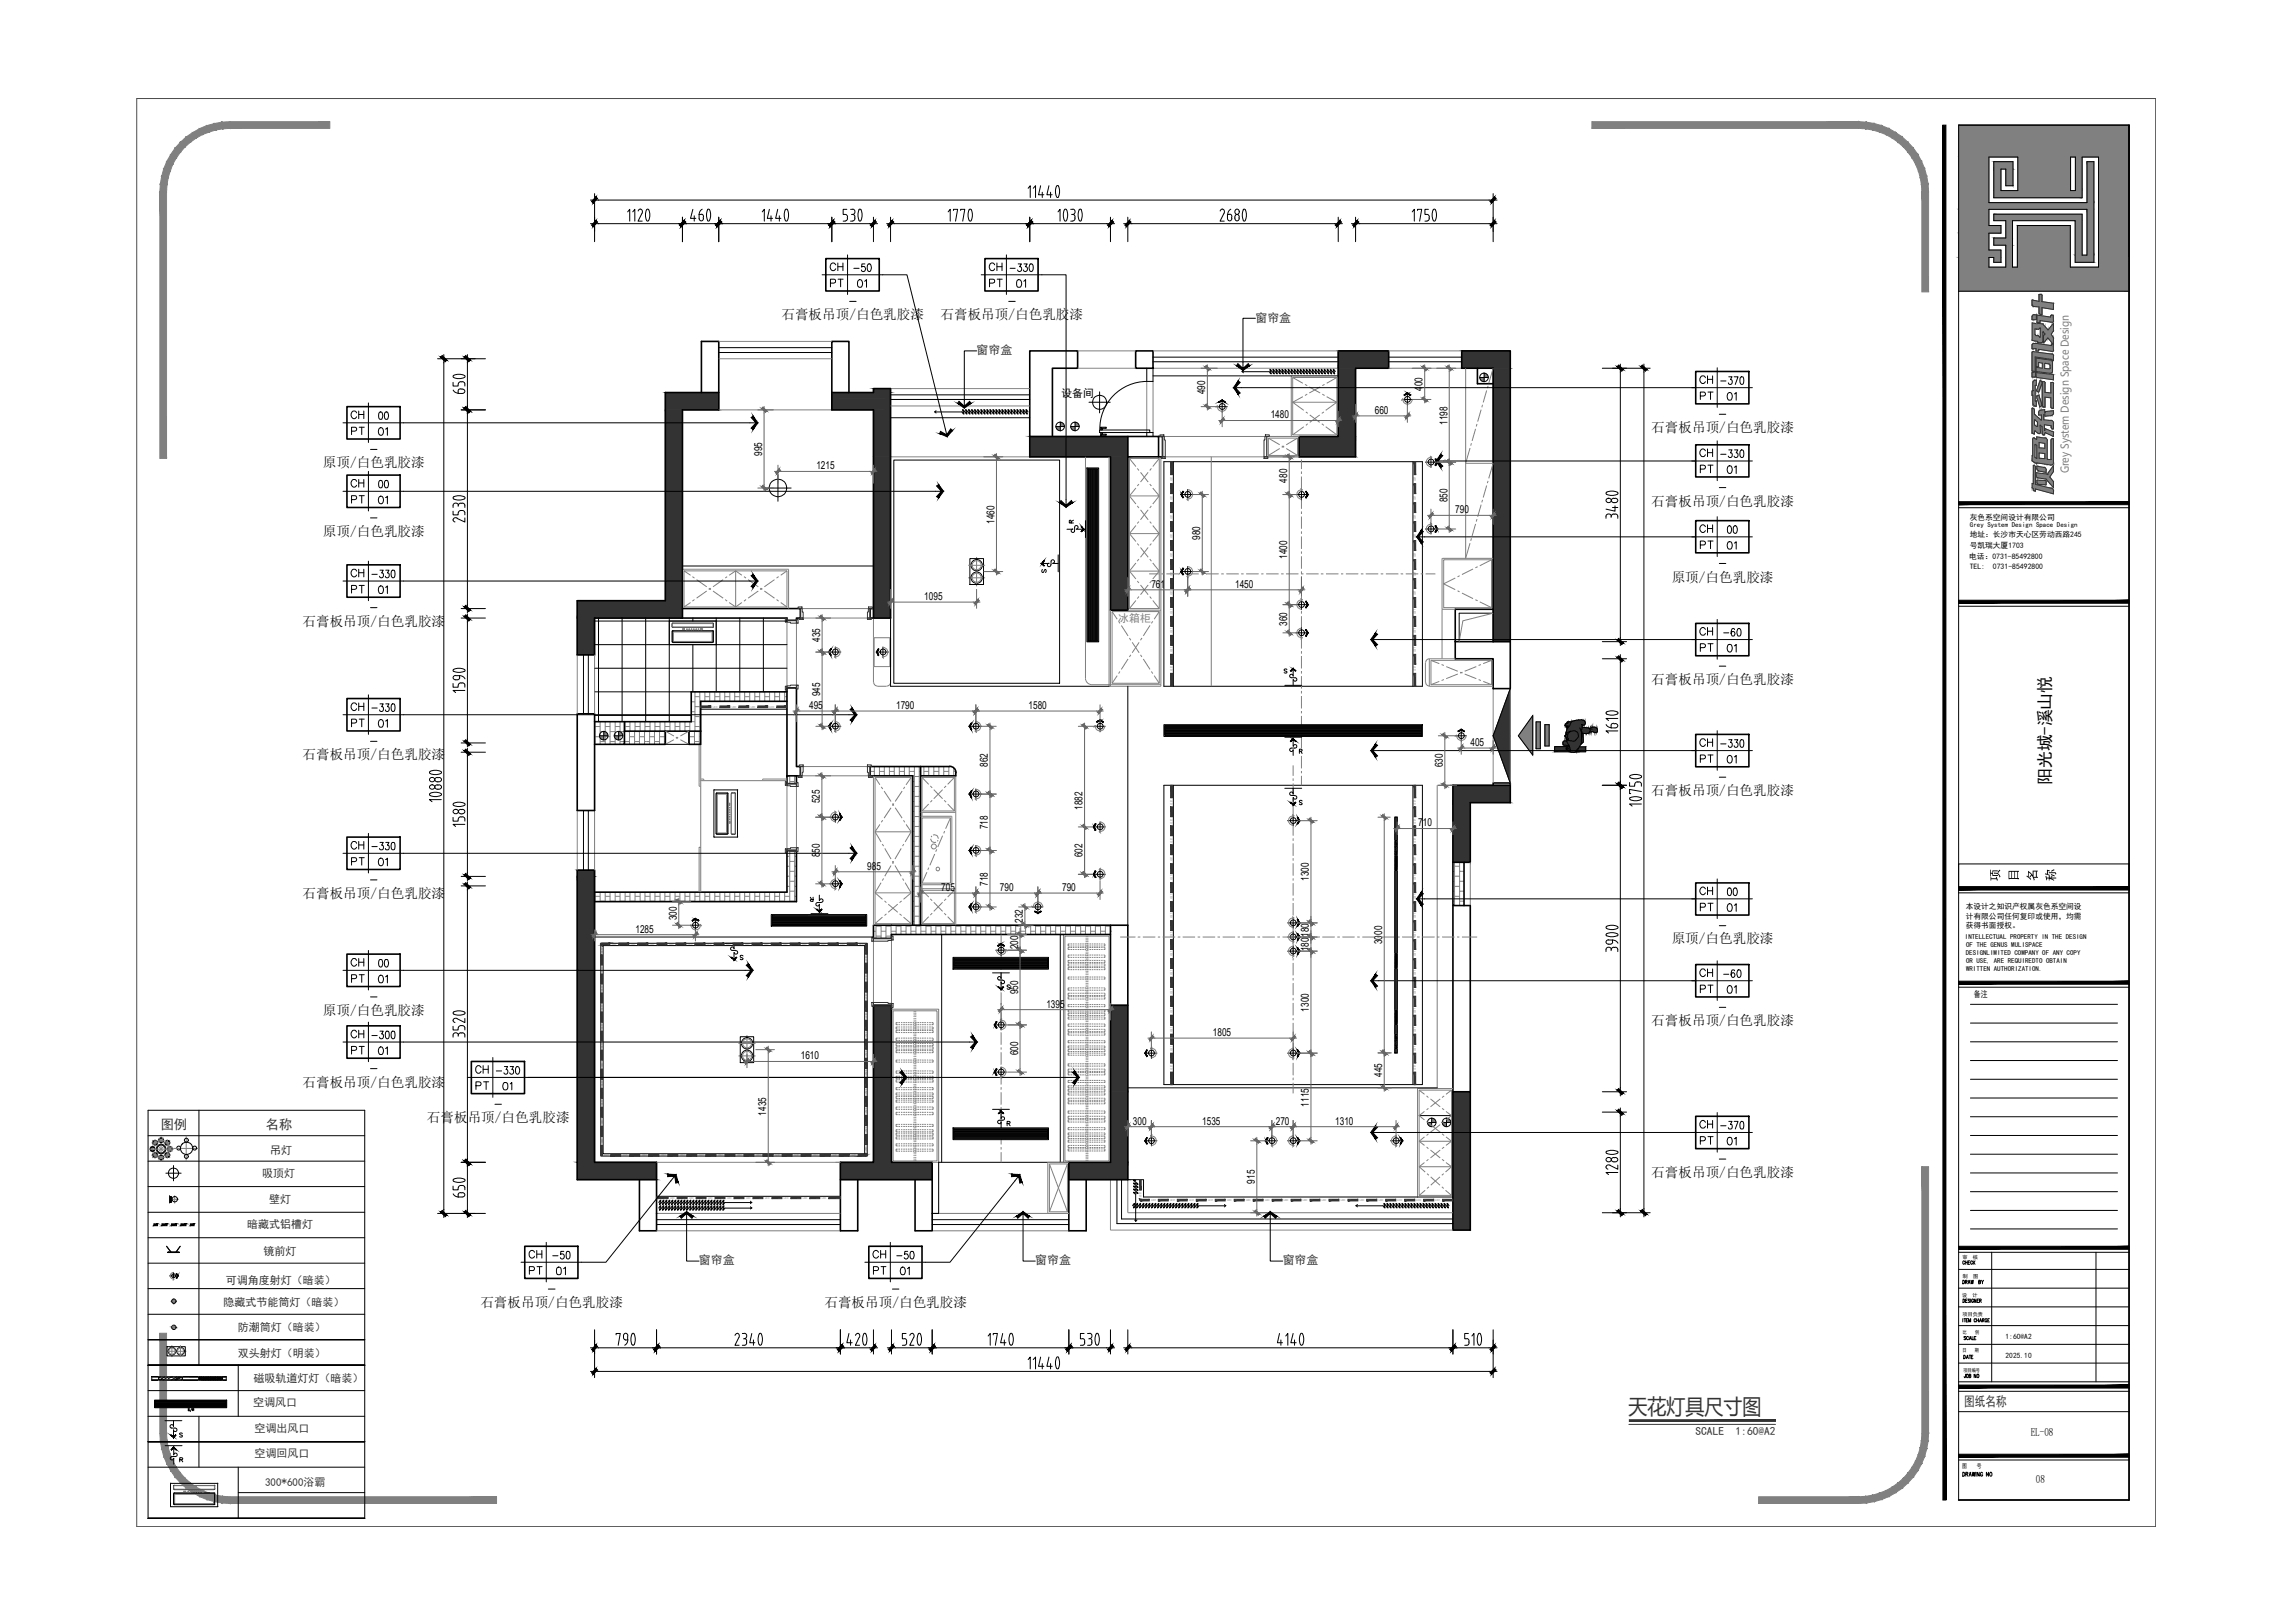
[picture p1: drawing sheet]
<svg xmlns="http://www.w3.org/2000/svg" width="420mm" height="297mm" viewBox="0 0 420 297" stroke-linecap="round" stroke-linejoin="round" font-family="sans-serif">
<defs><g id="words">
<g font-size="4.4">
<text x="150.6" y="50.8">CH</text>
<text x="150.6" y="53.6">PT</text>
<text x="155.2" y="50.8">-50</text>
<text x="155.9" y="54">01</text>
<text x="179.9" y="50.8">CH</text>
<text x="179.9" y="53.6">PT</text>
<text x="183.8" y="50.8">-330</text>
<text x="184.9" y="54">01</text>
<text x="310.1" y="71.3">CH</text>
<text x="313.6" y="71.6">-370</text>
<text x="63.1" y="78">CH</text>
<text x="68.1" y="78">00</text>
<text x="310.1" y="74.4">PT</text>
<text x="315" y="74.4">01</text>
<text x="63.1" y="80.8">PT</text>
<text x="68.1" y="80.8">01</text>
<text x="310.1" y="84.7">CH</text>
<text x="310.1" y="87.8">PT</text>
<text x="313.6" y="85">-330</text>
<text x="315" y="87.8">01</text>
<text x="63.1" y="90.3">CH</text>
<text x="68.1" y="90.7">00</text>
<text x="310.1" y="98.8">CH</text>
<text x="310.1" y="101.6">PT</text>
<text x="315" y="98.8">00</text>
<text x="63.1" y="106.9">CH</text>
<text x="67" y="106.9">-330</text>
<text x="63.1" y="109.7">PT</text>
<text x="68.1" y="109.7">01</text>
<text x="310.1" y="117.5">CH</text>
<text x="310.1" y="120.3">PT</text>
<text x="315" y="120.6">01</text>
<text x="63.1" y="131.2">CH</text>
<text x="63.1" y="134.4">PT</text>
<text x="68.1" y="134.4">01</text>
<text x="310.1" y="137.9">CH</text>
<text x="313.6" y="137.9">-330</text>
<text x="310.1" y="140.8">PT</text>
<text x="315" y="140.8">01</text>
<text x="63.1" y="156.6">CH</text>
<text x="63.1" y="159.5">PT</text>
<text x="68.1" y="159.8">01</text>
<text x="310.1" y="165.1">CH</text>
<text x="310.1" y="167.9">PT</text>
<text x="315" y="165.1">00</text>
<text x="315" y="167.9">01</text>
<text x="63.1" y="178.2">CH</text>
<text x="68.1" y="178.2">00</text>
<text x="310.1" y="179.9">CH</text>
<text x="63.1" y="181">PT</text>
<text x="68.1" y="181">01</text>
<text x="310.1" y="183.1">PT</text>
<text x="314.3" y="180.3">-60</text>
<text x="315" y="183.1">01</text>
<text x="63.1" y="191.2">CH</text>
<text x="67" y="191.2">-300</text>
<text x="63.1" y="194">PT</text>
<text x="68.1" y="194.4">01</text>
<text x="85.7" y="197.6">CH</text>
<text x="89.6" y="197.9">-330</text>
<text x="86.1" y="200.7">PT</text>
<text x="90.7" y="200.7">01</text>
<text x="310.1" y="207.8">CH</text>
<text x="310.1" y="210.6">PT</text>
<text x="95.6" y="231.4">CH</text>
<text x="99.8" y="231.8">-50</text>
<text x="158.7" y="231.4">CH</text>
<text x="163" y="231.8">-50</text>
<text x="95.6" y="234.6">PT</text>
<text x="100.5" y="234.6">01</text>
<text x="158.7" y="234.6">PT</text>
<text x="163.7" y="234.6">01</text>
</g>
<g font-size="4">
<text x="63.1" y="93.1">PT</text>
<text x="315" y="101.6">01</text>
<text x="314.3" y="117.5">-60</text>
<text x="67" y="156.6">-330</text>
<text x="315" y="210.6">01</text>
</g>
<text font-size="3.9" fill="#333" x="298.2" y="258.9">天花灯具尺寸图</text>
<text font-size="3.5" x="194.4" y="97">R</text>
<g font-size="3.1">
<text x="189.4" y="105.8">S</text>
<text x="375.5" y="143.7" transform="rotate(-90 375.5 143.7)">阳光城-溪山悦</text>
</g>
<g font-size="2.6">
<text x="154.2" y="56.4">-</text>
<text x="183.4" y="56.4">-</text>
<text x="313.6" y="76.9">-</text>
<text x="66.7" y="83.6">-</text>
<text x="66.7" y="96">-</text>
<text x="313.6" y="90.3">-</text>
<text x="313.6" y="104.4">-</text>
<text x="66.7" y="112.5">-</text>
<text x="313.6" y="123.1">-</text>
<text x="66.7" y="136.9">-</text>
<text x="313.6" y="143.6">-</text>
<text x="66.7" y="162.3">-</text>
<text x="313.6" y="170.7">-</text>
<text x="66.7" y="183.8">-</text>
<text x="313.6" y="185.6">-</text>
<text x="66.7" y="196.8">-</text>
<text x="89.3" y="203.2">-</text>
<text x="313.6" y="213.4">-</text>
<text x="99.1" y="237.1">-</text>
<text x="162.3" y="237.1">-</text>
</g>
<g font-size="2.5">
<text x="143.1" y="58.5">石膏板吊顶/白色乳胶漆</text>
<text x="172.2" y="58.5">石膏板吊顶/白色乳胶漆</text>
<text x="302.3" y="79.1">石膏板吊顶/白色乳胶漆</text>
<text x="59.1" y="85.6">原顶/白色乳胶漆</text>
<text x="302.3" y="92.5">石膏板吊顶/白色乳胶漆</text>
<text x="59.1" y="98.1">原顶/白色乳胶漆</text>
<text x="306" y="106.4">原顶/白色乳胶漆</text>
<text x="55.4" y="114.5">石膏板吊顶/白色乳胶漆</text>
<text x="302.3" y="125.2">石膏板吊顶/白色乳胶漆</text>
<text x="55.4" y="139">石膏板吊顶/白色乳胶漆</text>
<text x="302.3" y="145.5">石膏板吊顶/白色乳胶漆</text>
<text x="55.4" y="164.3">石膏板吊顶/白色乳胶漆</text>
<text x="306" y="172.7">原顶/白色乳胶漆</text>
<text x="59.1" y="185.8">原顶/白色乳胶漆</text>
<text x="302.3" y="187.7">石膏板吊顶/白色乳胶漆</text>
<text x="55.4" y="198.9">石膏板吊顶/白色乳胶漆</text>
<text x="78.2" y="205.4">石膏板吊顶/白色乳胶漆</text>
<text x="302.3" y="215.4">石膏板吊顶/白色乳胶漆</text>
<text x="87.9" y="239.2">石膏板吊顶/白色乳胶漆</text>
<text x="150.9" y="239.2">石膏板吊顶/白色乳胶漆</text>
</g>
<g font-size="2.4" fill="#333">
<text x="29.4" y="206.5">图例</text>
<text x="48.7" y="206.5">名称</text>
<text x="359.6" y="257.3">图纸名称</text>
</g>
<g font-size="2.2" fill="#333">
<text x="229.8" y="58.8">窗帘盒</text>
<text x="178.8" y="64.8">窗帘盒</text>
<text x="127.9" y="231.4">窗帘盒</text>
<text x="189.5" y="231.4">窗帘盒</text>
<text x="234.8" y="231.4">窗帘盒</text>
</g>
<g font-size="2.1" fill="#333">
<text x="310.4" y="262.7">SCALE</text>
<text x="317.7" y="262.7">1:60@A2</text>
</g>
<g font-size="2.1">
<text x="371.8" y="262.9">EL-08</text>
<text x="372.7" y="271.4">08</text>
</g>
<g font-size="2">
<text x="260.4" y="71.5" transform="rotate(-90 260.4 71.5)">400</text>
<text x="194.3" y="72.7">设备间</text>
<text x="220.7" y="72.1" transform="rotate(-90 220.7 72.1)">490</text>
<text x="232.6" y="76.6">1480</text>
<text x="251.7" y="75.8">660</text>
<text x="265" y="77.7" transform="rotate(-90 265 77.7)">1198</text>
<text x="139.5" y="83.4" transform="rotate(-90 139.5 83.4)">995</text>
<text x="149.5" y="85.9">1215</text>
<text x="235.6" y="88.3" transform="rotate(-90 235.6 88.3)">480</text>
<text x="182" y="95.8" transform="rotate(-90 182 95.8)">1460</text>
<text x="265" y="91.9" transform="rotate(-90 265 91.9)">850</text>
<text x="266.4" y="93.9">790</text>
<text x="219.7" y="98.8" transform="rotate(-90 219.7 98.8)">980</text>
<text x="210.8" y="107.6">761</text>
<text x="226.1" y="107.6">1450</text>
<text x="235.6" y="102.3" transform="rotate(-90 235.6 102.3)">1400</text>
<text x="169.2" y="109.8">1095</text>
<text x="150.1" y="117.5" transform="rotate(-90 150.1 117.5)">435</text>
<text x="235.6" y="114.5" transform="rotate(-90 235.6 114.5)">360</text>
<text x="148.1" y="129.8">495</text>
<text x="150.1" y="127.4" transform="rotate(-90 150.1 127.4)">945</text>
<text x="164.1" y="129.8">1790</text>
<text x="188.3" y="129.8">1580</text>
<text x="269.2" y="136.5">405</text>
<text x="180.9" y="140.4" transform="rotate(-90 180.9 140.4)">862</text>
<text x="264.1" y="140.5" transform="rotate(-90 264.1 140.5)">630</text>
<text x="150.1" y="147" transform="rotate(-90 150.1 147)">525</text>
<text x="198.2" y="148.2" transform="rotate(-90 198.2 148.2)">1882</text>
<text x="180.9" y="151.8" transform="rotate(-90 180.9 151.8)">718</text>
<text x="259.6" y="151.3">710</text>
<text x="150.1" y="156.9" transform="rotate(-90 150.1 156.9)">850</text>
<text x="158.8" y="159.2">985</text>
<text x="198.2" y="156.9" transform="rotate(-90 198.2 156.9)">602</text>
<text x="239.6" y="161.2" transform="rotate(-90 239.6 161.2)">1300</text>
<text x="172.3" y="163.1">705</text>
<text x="180.9" y="162.1" transform="rotate(-90 180.9 162.1)">718</text>
<text x="183.1" y="163.1">790</text>
<text x="194.5" y="163.1">790</text>
<text x="116.3" y="170.7">1285</text>
<text x="123.9" y="168.4" transform="rotate(-90 123.9 168.4)">300</text>
<text x="186.4" y="173.7" transform="rotate(-90 186.4 173.7)">200</text>
<text x="187.3" y="168.9" transform="rotate(-90 187.3 168.9)">232</text>
<text x="239.6" y="171.5" transform="rotate(-90 239.6 171.5)">180</text>
<text x="253" y="172.8" transform="rotate(-90 253 172.8)">3000</text>
<text x="239.6" y="174.1" transform="rotate(-90 239.6 174.1)">180</text>
<text x="186.4" y="182" transform="rotate(-90 186.4 182)">950</text>
<text x="191.6" y="184.4">1395</text>
<text x="239.6" y="185.1" transform="rotate(-90 239.6 185.1)">1300</text>
<text x="222.1" y="189.6">1805</text>
<text x="146.6" y="193.9">1610</text>
<text x="186.4" y="193.1" transform="rotate(-90 186.4 193.1)">600</text>
<text x="253" y="197.1" transform="rotate(-90 253 197.1)">445</text>
<text x="239.6" y="202.5" transform="rotate(-90 239.6 202.5)">1115</text>
<text x="140.3" y="204.2" transform="rotate(-90 140.3 204.2)">1435</text>
<text x="207.4" y="205.8">300</text>
<text x="220.1" y="205.8">1535</text>
<text x="233.6" y="205.8">270</text>
<text x="244.4" y="205.8">1310</text>
<text x="229.8" y="216.6" transform="rotate(-90 229.8 216.6)">915</text>
</g>
<g font-size="2" fill="#808080">
<text x="378.8" y="86.7" transform="rotate(-90 378.8 86.7)">Grey System Design Space Design</text>
<text x="204.7" y="113.8">冰箱柜</text>
</g>
<g font-size="2" fill="#333">
<text x="48" y="215.5">吸顶灯</text>
<text x="49.5" y="211.1">吊灯</text>
<text x="49.2" y="220.3">壁灯</text>
<text x="45.2" y="224.7">暗藏式铝槽灯</text>
<text x="48.2" y="229.6">镜前灯</text>
<text x="40.9" y="239">隐藏式节能筒灯（暗装）</text>
<text x="41.3" y="234.9">可调角度射灯（暗装）</text>
<text x="43.5" y="243.7">防潮筒灯（暗装）</text>
<text x="43.5" y="248.4">双头射灯（明装）</text>
<text x="46.3" y="257.4">空调风口</text>
<text x="46.4" y="252.9">磁吸轨道灯灯（暗装）</text>
<text x="46.6" y="262">空调出风口</text>
<text x="46.6" y="266.7">空调回风口</text>
<text x="48.5" y="271.9">300*600浴霸</text>
</g>
<text font-size="1.6" x="361.4" y="182.5">备注</text>
<g font-size="1.4">
<text x="360.6" y="95.2">灰色系空间设计有限公司</text>
<text x="360.6" y="98.3">地址：长沙市天心区劳动西路245</text>
<text x="360.6" y="100.3">号凯瑞大厦1703</text>
<text x="360.5" y="102.3">电话：0731-85492800</text>
<text x="360.6" y="104.1">TEL:</text>
<text x="364.9" y="104.1">0731-85492800</text>
<text x="359.9" y="166.3">本设计之知识产权属灰色系空间设</text>
<text x="359.9" y="168.1">计有限公司任何复印或使用，均需</text>
<text x="359.9" y="169.9">获得书面授权。</text>
<text x="367.2" y="245">1:60@A2</text>
<text x="367.2" y="248.5">2025.10</text>
</g>
<g font-size="1.3">
<text x="360.7" y="96.4">Grey System Design Space Design</text>
<text x="359.7" y="171.9">INTELLECTUAL PROPERTY IN THE DESIGN</text>
<text x="359.9" y="173.4">OF THE GENUS MULISPACE</text>
<text x="359.9" y="174.8">DESIGNLIMITED COMPANY OF ANY COPY</text>
<text x="359.9" y="176.3">OR USE, ARE REQUIREDTO OBTAIN</text>
<text x="359.9" y="177.8">WRITTEN AUTHORIZATION.</text>
</g>
<g font-size="1.1">
<text x="359.3" y="268.6">图</text>
<text x="361.9" y="268.6">号</text>
</g>
<g font-size=".9">
<text x="359.3" y="230.3">审</text>
<text x="359.3" y="233.8">制</text>
<text x="361.2" y="230.3">核</text>
<text x="361.2" y="233.8">图</text>
<text x="359.3" y="237.4">设</text>
<text x="361.1" y="237.4">计</text>
<text x="359.3" y="240.8">项目负责</text>
<text x="359.3" y="244.1">比</text>
<text x="361.6" y="244.1">例</text>
<text x="359.3" y="247.5">日</text>
<text x="359.5" y="251">项目编号</text>
<text x="361.6" y="247.5">期</text>
</g>
<g font-size=".5" fill="#333">
<text x="214.3" y="87.2" transform="rotate(90 214.3 87.2)">LED</text>
<text x="258.8" y="87.2" transform="rotate(90 258.8 87.2)">LED</text>
<text x="214.3" y="90.7" transform="rotate(90 214.3 90.7)">LED</text>
<text x="214.3" y="94.2" transform="rotate(90 214.3 94.2)">LED</text>
<text x="258.8" y="90.7" transform="rotate(90 258.8 90.7)">LED</text>
<text x="258.8" y="94.2" transform="rotate(90 258.8 94.2)">LED</text>
<text x="214.3" y="97.7" transform="rotate(90 214.3 97.7)">LED</text>
<text x="214.3" y="101.1" transform="rotate(90 214.3 101.1)">LED</text>
<text x="258.8" y="97.7" transform="rotate(90 258.8 97.7)">LED</text>
<text x="258.8" y="101.1" transform="rotate(90 258.8 101.1)">LED</text>
<text x="214.3" y="104.6" transform="rotate(90 214.3 104.6)">LED</text>
<text x="258.8" y="104.6" transform="rotate(90 258.8 104.6)">LED</text>
<text x="214.3" y="108.1" transform="rotate(90 214.3 108.1)">LED</text>
<text x="214.3" y="111.5" transform="rotate(90 214.3 111.5)">LED</text>
<text x="258.8" y="108.1" transform="rotate(90 258.8 108.1)">LED</text>
<text x="258.8" y="111.5" transform="rotate(90 258.8 111.5)">LED</text>
<text x="214.3" y="115" transform="rotate(90 214.3 115)">LED</text>
<text x="214.3" y="118.4" transform="rotate(90 214.3 118.4)">LED</text>
<text x="258.8" y="115" transform="rotate(90 258.8 115)">LED</text>
<text x="258.8" y="118.4" transform="rotate(90 258.8 118.4)">LED</text>
<text x="214.3" y="121.9" transform="rotate(90 214.3 121.9)">LED</text>
<text x="258.8" y="121.9" transform="rotate(90 258.8 121.9)">LED</text>
<text x="130.5" y="129.5">LED</text>
<text x="134" y="129.5">LED</text>
<text x="137.5" y="129.5">LED</text>
<text x="140.9" y="129.5">LED</text>
<text x="214.3" y="146.4" transform="rotate(90 214.3 146.4)">LED</text>
<text x="214.3" y="149.9" transform="rotate(90 214.3 149.9)">LED</text>
<text x="258.8" y="146.4" transform="rotate(90 258.8 146.4)">LED</text>
<text x="258.8" y="149.9" transform="rotate(90 258.8 149.9)">LED</text>
<text x="214.3" y="153.3" transform="rotate(90 214.3 153.3)">LED</text>
<text x="258.8" y="153.3" transform="rotate(90 258.8 153.3)">LED</text>
<text x="214.3" y="156.8" transform="rotate(90 214.3 156.8)">LED</text>
<text x="214.3" y="160.2" transform="rotate(90 214.3 160.2)">LED</text>
<text x="258.8" y="156.8" transform="rotate(90 258.8 156.8)">LED</text>
<text x="258.8" y="160.2" transform="rotate(90 258.8 160.2)">LED</text>
<text x="214.3" y="163.7" transform="rotate(90 214.3 163.7)">LED</text>
<text x="214.3" y="167.2" transform="rotate(90 214.3 167.2)">LED</text>
<text x="258.8" y="163.7" transform="rotate(90 258.8 163.7)">LED</text>
<text x="258.8" y="167.2" transform="rotate(90 258.8 167.2)">LED</text>
<text x="112" y="173">LED</text>
<text x="115.5" y="173">LED</text>
<text x="119" y="173">LED</text>
<text x="122.5" y="173">LED</text>
<text x="126" y="173">LED</text>
<text x="129.4" y="173">LED</text>
<text x="132.9" y="173">LED</text>
<text x="136.4" y="173">LED</text>
<text x="139.9" y="173">LED</text>
<text x="143.4" y="173">LED</text>
<text x="146.9" y="173">LED</text>
<text x="150.3" y="173">LED</text>
<text x="153.9" y="173">LED</text>
<text x="157.3" y="173">LED</text>
<text x="214.3" y="170.6" transform="rotate(90 214.3 170.6)">LED</text>
<text x="258.8" y="170.6" transform="rotate(90 258.8 170.6)">LED</text>
<text x="110.3" y="177.9" transform="rotate(-90 110.3 177.9)">LED</text>
<text x="110.3" y="174.4" transform="rotate(-90 110.3 174.4)">LED</text>
<text x="158.4" y="175" transform="rotate(90 158.4 175)">LED</text>
<text x="158.4" y="178.5" transform="rotate(90 158.4 178.5)">LED</text>
<text x="214.3" y="174.1" transform="rotate(90 214.3 174.1)">LED</text>
<text x="214.3" y="177.6" transform="rotate(90 214.3 177.6)">LED</text>
<text x="258.8" y="174.1" transform="rotate(90 258.8 174.1)">LED</text>
<text x="258.8" y="177.6" transform="rotate(90 258.8 177.6)">LED</text>
<text x="110.3" y="184.9" transform="rotate(-90 110.3 184.9)">LED</text>
<text x="110.3" y="181.4" transform="rotate(-90 110.3 181.4)">LED</text>
<text x="158.4" y="181.9" transform="rotate(90 158.4 181.9)">LED</text>
<text x="158.4" y="185.4" transform="rotate(90 158.4 185.4)">LED</text>
<text x="214.3" y="181.1" transform="rotate(90 214.3 181.1)">LED</text>
<text x="214.3" y="184.5" transform="rotate(90 214.3 184.5)">LED</text>
<text x="258.8" y="181.1" transform="rotate(90 258.8 181.1)">LED</text>
<text x="258.8" y="184.5" transform="rotate(90 258.8 184.5)">LED</text>
<text x="110.3" y="191.8" transform="rotate(-90 110.3 191.8)">LED</text>
<text x="110.3" y="188.3" transform="rotate(-90 110.3 188.3)">LED</text>
<text x="158.4" y="188.9" transform="rotate(90 158.4 188.9)">LED</text>
<text x="214.3" y="188" transform="rotate(90 214.3 188)">LED</text>
<text x="214.3" y="191.5" transform="rotate(90 214.3 191.5)">LED</text>
<text x="258.8" y="188" transform="rotate(90 258.8 188)">LED</text>
<text x="258.8" y="191.5" transform="rotate(90 258.8 191.5)">LED</text>
<text x="110.3" y="195.3" transform="rotate(-90 110.3 195.3)">LED</text>
<text x="158.4" y="192.4" transform="rotate(90 158.4 192.4)">LED</text>
<text x="158.4" y="195.9" transform="rotate(90 158.4 195.9)">LED</text>
<text x="214.3" y="194.9" transform="rotate(90 214.3 194.9)">LED</text>
<text x="258.8" y="194.9" transform="rotate(90 258.8 194.9)">LED</text>
<text x="110.3" y="202.3" transform="rotate(-90 110.3 202.3)">LED</text>
<text x="110.3" y="198.8" transform="rotate(-90 110.3 198.8)">LED</text>
<text x="158.4" y="199.4" transform="rotate(90 158.4 199.4)">LED</text>
<text x="158.4" y="202.9" transform="rotate(90 158.4 202.9)">LED</text>
<text x="110.3" y="209.3" transform="rotate(-90 110.3 209.3)">LED</text>
<text x="110.3" y="205.8" transform="rotate(-90 110.3 205.8)">LED</text>
<text x="158.4" y="206.3" transform="rotate(90 158.4 206.3)">LED</text>
<text x="158.4" y="209.8" transform="rotate(90 158.4 209.8)">LED</text>
<text x="111.4" y="211.3" transform="rotate(-180 111.4 211.3)">LED</text>
<text x="114.9" y="211.3" transform="rotate(-180 114.9 211.3)">LED</text>
<text x="118.4" y="211.3" transform="rotate(-180 118.4 211.3)">LED</text>
<text x="121.9" y="211.3" transform="rotate(-180 121.9 211.3)">LED</text>
<text x="125.4" y="211.3" transform="rotate(-180 125.4 211.3)">LED</text>
<text x="128.8" y="211.3" transform="rotate(-180 128.8 211.3)">LED</text>
<text x="132.3" y="211.3" transform="rotate(-180 132.3 211.3)">LED</text>
<text x="135.8" y="211.3" transform="rotate(-180 135.8 211.3)">LED</text>
<text x="139.3" y="211.3" transform="rotate(-180 139.3 211.3)">LED</text>
<text x="142.8" y="211.3" transform="rotate(-180 142.8 211.3)">LED</text>
<text x="146.3" y="211.3" transform="rotate(-180 146.3 211.3)">LED</text>
<text x="149.7" y="211.3" transform="rotate(-180 149.7 211.3)">LED</text>
<text x="153.3" y="211.3" transform="rotate(-180 153.3 211.3)">LED</text>
<text x="156.7" y="211.3" transform="rotate(-180 156.7 211.3)">LED</text>
<text x="122.7" y="219.4">LED</text>
<text x="126.2" y="219.4">LED</text>
<text x="129.6" y="219.4">LED</text>
<text x="133.1" y="219.4">LED</text>
<text x="136.6" y="219.4">LED</text>
<text x="140.1" y="219.4">LED</text>
<text x="143.5" y="219.4">LED</text>
<text x="147" y="219.4">LED</text>
<text x="150.5" y="219.4">LED</text>
<text x="208.6" y="218.2" transform="rotate(90 208.6 218.2)">LED</text>
<text x="210.8" y="219.8">LED</text>
<text x="214.3" y="219.8">LED</text>
<text x="217.7" y="219.8">LED</text>
<text x="221.2" y="219.8">LED</text>
<text x="224.7" y="219.8">LED</text>
<text x="228.1" y="219.8">LED</text>
<text x="231.6" y="219.8">LED</text>
<text x="235" y="219.8">LED</text>
<text x="238.5" y="219.8">LED</text>
<text x="242" y="219.8">LED</text>
<text x="245.5" y="219.8">LED</text>
<text x="248.9" y="219.8">LED</text>
<text x="252.4" y="219.8">LED</text>
<text x="255.9" y="219.8">LED</text>
<text x="259.3" y="219.8">LED</text>
<text x="262.8" y="219.8">LED</text>
</g>
<g font-size=".2">
<text x="29" y="224.2">LED</text>
<text x="30.7" y="224.2">LED</text>
<text x="32.5" y="224.2">LED</text>
<text x="34.2" y="224.2">LED</text>
</g>
</g></defs>
<g fill="#333" stroke="#333" stroke-width=".18">
<path d="M266 143.7l10.5 3.2v-3.2zM266 143.7l10.5 3.2h-10.5z"/>
<path d="M266 146.9l3.2 10.9v-10.9zM266 146.9l3.2 10.9h-3.2z"/>
<path d="M203.3 184l3.2 15.8v-15.8zM203.3 184l3.2 15.8h-3.2z"/>
<path d="M203.3 199.8l3.2 12.9v-12.9zM203.3 199.8l3.2 12.9h-3.2z"/>
<path d="M195.7 212.7l10.8 3.2v-3.2zM195.7 212.7l10.8 3.2h-10.8z"/>
<path d="M266 199.8l3.2 22.2v-22.2zM266 199.8l3.2 22.2h-3.2z"/>
<path d="M266 222l3.2 3.1v-3.1zM266 222l3.2 3.1h-3.2z"/>
<path d="M159.9 184l3.3 28.7v-28.7zM159.9 184l3.3 28.7h-3.3z"/>
<path d="M153.9 212.7l16.8 3.2v-3.2zM153.9 212.7l16.8 3.2h-16.8z"/>
<path d="M105.7 159.3l3.2 1.1v-1.1zM105.7 159.3l3.2 1.1h-3.2z"/>
<path d="M105.7 160.4l3.2 52.3v-52.3zM105.7 160.4l3.2 52.3h-3.2z"/>
<path d="M105.7 212.7l14.5 3.2v-3.2zM105.7 212.7l14.5 3.2h-14.5z"/>
<path d="M121.8 71.8l9.8 3.2v-3.2zM121.8 71.8l9.8 3.2h-9.8z"/>
<path d="M121.8 75l3.1 34.9v-34.9zM121.8 75l3.1 34.9h-3.1z"/>
<path d="M105.7 109.9l19.2 3.2v-3.2zM105.7 109.9l19.2 3.2h-19.2z"/>
<path d="M105.7 113.1l3.2 6.7v-6.7zM105.7 113.1l3.2 6.7h-3.2z"/>
<path d="M159.9 71.1l3.1 .7v-.7zM159.9 71.1l3.1 .7h-3.1z"/>
<path d="M152.3 71.8l10.7 1.1v-1.1zM152.3 71.8l10.7 1.1h-10.7z"/>
<path d="M152.3 72.9l10.7 2.1v-2.1zM152.3 72.9l10.7 2.1h-10.7z"/>
<path d="M159.9 75l3.1 8.6v-8.6zM159.9 75l3.1 8.6h-3.1z"/>
<path d="M159.9 83.6l3.1 29.5v-29.5zM159.9 83.6l3.1 29.5h-3.1z"/>
<path d="M188.5 79.9l18 3.7v-3.7zM188.5 79.9l18 3.7h-18z"/>
<path d="M203.3 83.6l3.2 28.1v-28.1zM203.3 83.6l3.2 28.1h-3.2z"/>
<path d="M245 64.2l9.2 3.2v-3.2zM245 64.2l9.2 3.2h-9.2z"/>
<path d="M245 67.4l3.2 12.5v-12.5zM245 67.4l3.2 12.5h-3.2z"/>
<path d="M237.8 79.9l10.4 3.7v-3.7zM237.8 79.9l10.4 3.7h-10.4z"/>
<path d="M267.6 64.2l8.9 3.2v-3.2zM267.6 64.2l8.9 3.2h-8.9z"/>
<path d="M273.4 67.4l3.1 50v-50zM273.4 67.4l3.1 50h-3.1z"/>
</g>
<g fill="none" stroke="#000" stroke-width=".3">
<path d="M389.8 22.9v251.6h-31.2M128.4 71.8v-9.3h3.2v12.5h-6.7v38.1M131.6 71.8h-9.8v38.1h-16.1v9.9h3.2v-6.7h35.2v.4h1.7v-.4h.7v-1.7h-21.6M152.3 71.8h7.6v-.7h3.1v42h-3.1M155.4 71.8v-9.3h-3.1v12.5h7.6v38.1M188.5 79.9h23.6v3.7h-5.6M192.7 79.9v-12.5h4.6v-3.2h-8.8v19.4h14.8v28.1h3.2v-31.8M207.9 64.2h3.2v3.2h-3.2zM212.1 79.9h.7v3.7h-.7M245 64.2h9.2v3.2h-6v16.2h-10.4v-3.7h7.2zM270.5 67.4v2.8h2.9M159.9 111.4h-.6v1.7h.6"/>
<path d="M266.4 117.4h10.1M273.4 111.5h-7v9.1h7v5.4h3.1v-61.8h-8.9v3.2h5.8v50M105.7 130.6h3.2v17.7h-3.2zM114.3 132.1v4.1h-5.4M114.3 133.8h14M121.8 133.8v2.4h-7.5M126.1 133.8v2.4h2.2v-2.4M144.1 126.6h-17.6v5.5h-17.6M144.1 128.4h-15.8v5.4M144.1 142h2.4v-1.7h-.7v-14.4h-1.7v17.5h1.7v-1.4M144.1 155.7h1.7M168.5 140.3h-9.2v1.7h7.8v27.3"/>
<path d="M168.5 140.3v29M168.5 140.3h5.3M173.9 140.3a1.16 1.16 0 0 1 1.1 1.1M175 141.4v.6h-6.5M266 157.8v7.9h3.2v59.4h-3.2v-25.3h3.2M268 157.8v7.9M273.4 143.7v-.4h3.1v3.6h-7.3v10.9h-3.2M276.5 143.7h-10.5v14.1M108.9 163.3h35.2v-7.6h1.7v9.3h-36.9M203.3 171h-40.1v.7h-3.3v-2.4h46.6v46.6h-10.8M203.3 169.3v43.4h-7.6v12.6h3.2v-9.4M266 165.7v34.1"/>
<path d="M203.3 184h3.2M117.1 215.9v9.4h3.1v-12.6h-11.3v-53.4h-3.2v56.6h14.5M153.9 215.9h16.8M157 215.9v9.4h-3.1v-12.6h6v-28.7h3.3v28.7h7.5v12.6h-3.2v-9.4"/>
</g>
<!-- layer: FF-FURN -->
<g fill="none" stroke="#808080" stroke-width=".18">
<path d="M236.4 68.8v11.1M236.7 69.1h8v10.5h-8zM236.7 73.6h8M236.7 69.1l1.8 1M237.9 79.9h-6v3.7h5.9M238.5 72.6l-1.8 1 2 1.5M238.7 78.1l-2 1.5M238.9 70.4l.4 .2M239.1 75.4l.3 .2M239.3 72.1l-.4 .3M239.4 77.6l-.3 .3M239.7 70.8l2 1.1"/>
<path d="M239.8 75.9l1.8 1.4M241.6 75.9l-1.8 1.4M241.7 70.8l-2 1.1M242 77.6l.4 .3M242.1 72.1l.4 .3M242.4 75.4l-.4 .2M242.5 70.4l-.4 .2M242.7 78.1l2 1.5M242.9 72.6l1.8 1-2 1.5M244.7 69.1l-1.8 1M268.3 67.4v34.8l.8-2.8M270.1 78.5l-.6 2.2"/>
<path d="M270.4 77.6l-.1 .5M271.2 75l-.7 2.2M271.4 74.1l-.1 .4M272.2 71.5l-.7 2.2M272.4 70.6l-.1 .4M273.4 67.4l-.8 2.7M198.7 83.6v40.6M203 83.6v41.7h-3.1a1.16 1.16 0 0 1-1.2-1.2M206.8 83.9h5.4v27.5h-5.4zM206.8 97.7h5.4M206.8 90.8h5.4M206.8 83.9l1.2 1.5"/>
<path d="M208 89.3l-1.2 1.5 1.2 1.4M208 96.2l-1.2 1.5 1.2 1.4M208.2 92.6l.3 .4M208.2 85.7l.3 .4M208.2 99.5l.3 .3M208.5 88.6l-.3 .3M208.5 95.5l-.3 .3M208.8 93.3l1.4 1.8M208.8 86.4l1.4 1.8M210.2 86.4l-1.4 1.8M210.2 93.3l-1.4 1.8M210.5 95.5l.3 .3"/>
<path d="M210.5 88.6l.3 .3M210.8 85.7l-.3 .4M210.8 99.5l-.3 .3M210.8 92.6l-.3 .4M211 96.2l1.2 1.5-1.2 1.4M211 89.3l1.2 1.5-1.2 1.4M212.2 83.9l-1.2 1.5M212.5 83.6v42h-9.5v-.3h9.5M232.2 80.2h5.3v3.2h-5.3zM232.2 80.2l2.1 1.2M234.3 82.1l-2.1 1.3M234.7 81.6l.4 .3"/>
<path d="M235.1 81.6l-.4 .3M235.5 82.1l2 1.3M237.5 80.2l-2 1.2M238.3 84.1v1.8M238.3 86.3v.4M238.3 87.2v2.3M238.3 90v.4M238.3 90.8v2.3M238.3 93.6v.5M238.3 94.5v2.3M238.3 97.2v.5M238.3 98.2v2.3"/>
<path d="M269.1 82l-.8 2.8h5.1l-.8 2.7M269.4 81.1l-.1 .5M269.4 98.5l-.1 .5M270.1 95.9l-.6 2.2M270.4 95l-.1 .5M271.2 92.4l-.7 2.2M271.4 91.5l-.1 .4M272.2 88.9l-.7 2.2M272.4 88l-.1 .4M124.9 104.2h19.5v7.2M125.2 104.5h18.9v6.6h-18.9zM125.2 104.5l1.2 .8"/>
<path d="M126.4 110.3l-1.2 .8M126.8 105.5l.3 .3M127.1 109.7l-.3 .3M127.5 106.1l1.9 1.3M129.4 108.2l-1.9 1.3M129.8 107.7l.3 .2M130.1 107.7l-.3 .2M130.5 108.2l1.9 1.3M132.4 106.1l-1.9 1.3M132.8 109.7l.3 .3M133.1 105.5l-.3 .3M133.5 110.3l1.2 .8 1.1-.8"/>
<path d="M133.5 105.3l1.2-.8 1.1 .8M134.7 104.5v6.6M136.2 105.5l.4 .3M136.6 109.7l-.4 .3M137 106.1l1.8 1.3M138.8 108.2l-1.8 1.3M139.2 107.7l.3 .2M139.5 107.7l-.3 .2M139.9 108.2l1.9 1.3M141.8 106.1l-1.9 1.3M142.2 109.7l.4 .3M142.6 105.5l-.4 .3"/>
<path d="M142.9 110.3l1.2 .8M144.1 104.5l-1.2 .8M159.9 113.1v11.8M160 116.7v5.3M162.9 116.7v5.3M163 113.1v3.6h-3.1M203.3 111.7v13.9M203.6 111.9h8.6v13.2h-8.6zM203.6 111.9l.9 1.4M204.8 113.7l.2 .4M205.3 114.5l1.2 1.9M206.5 111.7h6"/>
<path d="M206.8 116.8l.2 .4M206.8 104.5h5.4M207 119.8l-.2 .4M207.3 117.6l1.2 1.9M208 103l-1.2 1.5 1.2 1.5M208 109.9l-1.2 1.5M208.2 106.3l.3 .4M208.5 102.3l-.3 .4M208.5 109.2l-.3 .4M208.5 117.6l-1.2 1.9M208.8 119.8l.3 .4M208.8 107.1l1.4 1.7"/>
<path d="M208.8 100.2l1.4 1.8M209.1 116.8l-.3 .4M210.2 100.2l-1.4 1.8M210.2 107.1l-1.4 1.7M210.4 105h1.7M210.5 109.2l.3 .4M210.5 102.3l.3 .4M210.5 114.5l-1.2 1.9M210.8 106.3l-.3 .4M211 103l1.2 1.5-1.2 1.5M211 113.7l-.2 .4M211 109.9l1.2 1.5"/>
<path d="M212.2 111.9l-.9 1.4M212.6 105h.5M213.5 105h2.3M216.3 105h.4M217.2 105h2.3M219.9 105h.5M220.8 105h2.3M223.6 105h.4M224.5 105h2.3M227.2 105h.5M228.1 105h2.3M230.9 105h.4"/>
<path d="M231.8 105h2.3M234.5 105h.5M235.4 105h2.3M238.2 105h.4M238.3 100.9v.4M238.3 101.8v2.3M238.3 104.6v.4M238.3 105.5v2.2M238.3 108.2v.5M238.3 109.1v2.3M238.3 111.8v.5M238.3 112.8v2.3"/>
<path d="M238.3 115.5v.5M238.3 116.4v2.3M238.3 119.2v.4M239.1 105h2.3M241.8 105h.5M242.8 105h2.2M245.5 105h.4M246.4 105h2.3M249.1 105h.5M250 105h2.3M252.8 105h.5M253.7 105h2.3"/>
<path d="M256.4 105h.5M257.4 105h2.2M260.1 105h.5M261 105h1.8M264 111.5h2.4M264.3 102.4h8.8v8.8h-8.8zM266.4 105.8l-2.1 1 2.1 1.1M266.8 108.1l.4 .2M267.2 105.4l-.4 .2M267.6 108.5l2.1 1.1M269.7 104.1l-2.1 1.1M270.1 109.8l.4 .1"/>
<path d="M270.5 103.7l-.4 .2M270.9 110.2l2.2 1M273.1 102.4l-2.2 1.1M273.4 102.2h-9.4v18.4M108.9 135.7h.1M108.9 133.9h.1M108.9 132.1v4.1M108.9 133h1M108.9 134.8h1M109.9 132.1v4.1M109.9 135.7h.9M109.9 133.9h.9"/>
<path d="M110.8 132.1v4.1M110.8 133h.9M110.8 134.8h.9M111.7 132.1v4.1M111.7 135.7h.9M111.7 133.9h.9M112.6 132.1v4.1M112.6 133h.9M112.6 134.8h.9M113.5 132.1v4.1M113.5 135.7h1.7M113.5 133.9h1.7"/>
<path d="M114.3 134.8h.1M114.4 133.8v2.4M114.4 132.1v1.7M114.4 133h.9M115.2 134.8h1M115.2 133.8v2.4M115.3 132.1v1.7M116.2 135.7h.9M116.2 133.9h.9M116.2 133.8v2.4M116.3 132.1v1.7M116.3 133h.9"/>
<path d="M117.1 134.8h.9M117.1 133.8v2.4M117.2 132.1v1.7M118 135.7h.9M118 133.9h.9M118 133.8v2.4M118.1 132.1v1.7M118.1 133h.9M118.9 134.8h.9M118.9 133.8v2.4M119 132.1v1.7M119.8 135.7h.9"/>
<path d="M119.8 133.9h.9M119.8 133.8v2.4M119.9 132.1v1.7M119.9 133h.9M120.7 134.8h.9M120.7 133.8v2.4M120.8 132.1v1.7M121.6 135.7h.2M121.6 133.9h.2M121.6 133.8v2.4M121.7 132.1v1.7M121.7 133h1"/>
<path d="M121.8 133.8l1.6 .9M122.7 132.1v1.7M123.4 135.4l-1.6 .8M123.6 132.1v1.7M123.6 133h.9M123.8 134.9l.3 .2M124.1 134.9l-.3 .2M124.5 132.1v1.7M124.6 135.4l1.5 .8M125.4 132.1v1.7M125.4 133h.9M126.1 135.7h.1"/>
<path d="M126.1 133.9h.1M126.1 133.8l-1.5 .9M126.2 134.8h.9M126.2 133.8v2.4M126.3 132.1v1.7M126.5 132.1h.7M126.5 130.3h.7M126.5 128.4h.7M127.1 135.7h.9M127.1 133.9h.9M127.1 133.8v2.4M127.2 126.6v7.2"/>
<path d="M127.2 133h.9M127.2 131.1h.9M127.2 129.3h.9M127.2 127.5h.9M128 134.8h.3M128 133.8v2.4M128.1 126.6v7.2M128.1 132.1h.2M128.1 130.3h.2M128.1 128.4h.2M129 126.6v1.8M129 127.5h.9"/>
<path d="M129.9 126.6v1.8M130.9 126.6v1.8M130.9 127.5h.9M131.8 126.6v1.8M132.7 126.6v1.8M132.7 127.5h.9M133.6 126.6v1.8M134.5 126.6v1.8M134.5 127.5h.9M135.4 126.6v1.8M136.3 126.6v1.8M136.3 127.5h1"/>
<path d="M137.3 126.6v1.8M138.2 126.6v1.8M138.2 127.5h.9M139.1 126.6v1.8M140 126.6v1.8M140 127.5h.9M140.9 126.6v1.8M141.8 126.6v1.8M141.8 127.5h.9M142.7 126.6v1.8M143.7 126.6v1.8M143.7 127.5h.4"/>
<path d="M159.9 122h3.1v2.9M159.9 124.9a.7 .7 0 0 0 .7 .7M160.6 125.6h1.7M163 124.9a.7 .7 0 0 1-.7 .7M204.5 123.7l-.9 1.4M205 122.9l-.2 .4M206.5 120.6l-1.2 1.9M209.3 120.6l1.2 1.9M210.8 122.9l.2 .4M211.3 123.7l.9 1.4M238.3 120.1v2.2M238.3 122.8v.5"/>
<path d="M238.3 123.7v2.3M238.3 126.4v.5M238.3 127.4v2.3M238.3 130.1v.5M238.3 131v2.3M238.3 133.8v.4M238.3 134.7v2.2M238.3 137.4v.5M238.3 138.3v2.3M261 121.3v3.6M261 124.9a.7 .7 0 0 0 .7 .7M261.7 120.6a.7 .7 0 0 0-.7 .7"/>
<path d="M262 120.9h11.1v4.4h-11.1zM262 120.9l1.5 .6M263.5 124.7l-1.5 .6M263.9 121.6l.4 .2M264.3 124.4l-.4 .1M264.8 122l2.1 .9M266.4 120.6h-4.7v5h11.7M266.9 123.4l-2.1 .8M267.3 123l.4 .2M267.7 123l-.4 .2M268.2 123.4l2.1 .8M270.3 122l-2.1 .9"/>
<path d="M270.7 124.4l.4 .1M271.1 121.6l-.4 .2M271.5 124.7l1.6 .6M273.1 120.9l-1.6 .6M144.1 158.5h.5M144.1 156.7h.5M144.1 142.1h.5M144.6 159.5h.9M144.6 142v1.4M144.6 155.7v9.3M144.6 157.6h.9M144.6 155.8h.9"/>
<path d="M144.6 143h.9M145.5 158.5h.3M145.5 142v1.4M145.5 155.7v9.3M145.5 156.7h.3M145.5 142.1h.3M159.3 141.2h.8M159.9 142v27.3M160.1 142v-1.7h.9v1.7M160.2 142.3h6.6v26.7h-6.6zM160.2 152.2h6.6M160.2 142.3l.9 1.3"/>
<path d="M160.2 152.2l1.1 1.9M161 141.2h.9M161.1 150.9l-.9 1.3M161.3 144l.3 .4M161.5 154.5l.3 .4M161.6 150.1l-.3 .4M161.9 144.8l1.2 1.9M161.9 142v-1.7h.9v1.7M162 155.3l1.1 1.9M162.8 141.2h.9M163.1 147.8l-1.2 1.9M163.1 158.4l-1.1 2"/>
<path d="M163.4 147.1l.2 .3M163.4 157.6l.2 .4M163.6 157.6l-.2 .4M163.6 147.1l-.2 .3M163.7 142v-1.7h.9v1.7M163.8 158.4l1.2 2M163.9 147.8l1.3 1.9M164.6 141.2h1M165 155.3l-1.2 1.9M165.2 144.8l-1.3 1.9M165.4 150.1l.2 .4M165.5 154.5l-.3 .4"/>
<path d="M165.6 142v-1.7h.9v1.7M165.6 144l-.2 .4M165.9 150.9l.9 1.3M166.5 141.2h.9M166.8 142.3l-.9 1.3M166.8 152.2l-1.1 1.9M167.1 159.5h.3M167.1 157.6h.3M167.1 155.8h.3M167.1 154h.3M167.1 152.1h.3M167.1 150.3h.3"/>
<path d="M167.1 148.5h.3M167.1 146.7h.3M167.1 144.9h.3M167.1 143h.3M167.4 158.5h.9M167.4 156.7h.9M167.4 154.9h.9M167.4 153.1h.9M167.4 151.3h.9M167.4 149.4h.9M167.4 147.6h.9M167.4 145.8h.9"/>
<path d="M167.4 143.9h.9M167.4 142.1h.9M168.3 159.5h.2M168.3 157.6h.2M168.3 155.8h.2M168.3 154h.2M168.3 152.1h.2M168.3 150.3h.2M168.3 148.5h.2M168.3 146.7h.2M168.3 144.9h.2M168.3 143h.2"/>
<path d="M168.3 141.2h.2M168.5 140.3h.6v1.7M168.5 149.4h5.8v12.5h-5.8M168.5 148.7h6.5M168.8 142.3h5.9v6.1h-5.9zM168.8 149.7h5.2v11.9h-5.2zM168.8 142.3l1.2 1.3M168.8 148.7v.7M169.1 141.2h.9M169.7 159.6l-.9 2M170 142v-1.7h1v1.7M170 147.2l-1.2 1.2"/>
<path d="M170 158.8l-.1 .4M170.3 143.8l.4 .4M170.4 153.5a.69 .69 0 0 0 1 .6M170.6 153l-.2 .2M170.7 146.5l-.4 .3M170.8 152.9a.7 .7 0 0 1 1 .6M171 141.2h.9M171 144.5l1.6 1.7M171.1 156.3l-.9 2.1M171.5 155.4l-.2 .5M171.7 153.8l-.1 .2M171.9 142v-1.7h.9v1.7"/>
<path d="M172.6 144.5l-1.6 1.7M172.6 153l-.9 2M172.8 141.2h.9M172.9 146.5l.3 .3M172.9 152.1l-.1 .4M173.2 143.8l-.3 .4M173.5 147.2l1.2 1.2M174 140.3h-.3v1.7M174 149.7l-.9 2M174.6 141.2h.4M174.6 140.5v1.5M174.7 142.3l-1.2 1.3"/>
<path d="M175 142v29M236.7 140.1v1.9M236.7 142.5v.4M236.7 143.4v2.3M236.7 146.1v.5M236.7 147v2.3M236.7 149.8v.4M236.7 150.7v2.3M236.7 153.4v.5M236.7 154.3v2.3M236.7 157.1v.4M236.7 158v2.3"/>
<path d="M238.3 141.1v.4M238.3 142v1.7M266 159.5h.3M266 143.7h-2.9v55.5M266.3 157.8v7.9M266.3 158.5h.9M267.2 157.8v7.9M267.2 159.5h.8M108.9 164.9h.1M108.9 164h1M108.9 163.3v1.7M109.9 164.9h.9"/>
<path d="M109.9 163.3v1.7M110.8 164h.9M110.8 163.3v1.7M111.7 164.9h.9M111.7 163.3v1.7M112.6 164h.9M112.6 163.3v1.7M113.5 164.9h.9M113.5 163.3v1.7M114.4 164h.9M114.4 163.3v1.7M115.3 164.9h1"/>
<path d="M115.3 163.3v1.7M116.3 164h.9M116.3 163.3v1.7M117.2 164.9h.9M117.2 163.3v1.7M118.1 164h.9M118.1 163.3v1.7M119 164.9h.9M119 163.3v1.7M119.9 164h.9M119.9 163.3v1.7M120.8 164.9h.9"/>
<path d="M120.8 163.3v1.7M121.7 164h1M121.7 163.3v1.7M122.7 164.9h.9M122.7 163.3v1.7M123.6 164h.9M123.6 163.3v1.7M124.5 164.9h.9M124.5 163.3v1.7M125.4 164h.9M125.4 163.3v1.7M126.3 164.9h.9"/>
<path d="M126.3 163.3v1.7M127.2 164h.9M127.2 163.3v1.7M128.1 164.9h.9M128.1 163.3v1.7M129 164h.9M129 163.3v1.7M129.9 164.9h1M129.9 163.3v1.7M130.9 164h.9M130.9 163.3v1.7M131.8 164.9h.9"/>
<path d="M131.8 163.3v1.7M132.7 164h.9M132.7 163.3v1.7M133.6 164.9h.9M133.6 163.3v1.7M134.5 164h.9M134.5 163.3v1.7M135.4 164.9h.9M135.4 163.3v1.7M136.3 164h1M136.3 163.3v1.7M137.3 164.9h.9"/>
<path d="M137.3 163.3v1.7M138.2 164h.9M138.2 163.3v1.7M139.1 164.9h.9M139.1 163.3v1.7M140 164h.9M140 163.3v1.7M140.9 164.9h.9M140.9 163.3v1.7M141.8 164h.9M141.8 163.3v1.7M142.7 164.9h1"/>
<path d="M142.7 163.3v1.7M143.7 164h.9M143.7 163.3v1.7M144.1 162.2h.5M144.1 160.4h.5M144.6 164.9h.9M144.6 163.1h.9M144.6 161.3h.9M145.5 164h.3M145.5 162.2h.3M145.5 160.4h.3M159.9 170.4h.5"/>
<path d="M160.2 163.4h6.6M160.2 163.4l1.4 1.2M160.4 169.3v2.4M160.4 171.3h.9M160.4 169.5h.9M161.3 169.3v2.4M161.3 170.4h.9M161.3 161.5l-1.1 1.9M161.6 167.9l-1.4 1.1M161.8 160.8l-.3 .4M161.9 164.9l.4 .3M162.2 169.3v2.4"/>
<path d="M162.2 171.3h.9M162.2 169.5h.9M162.3 167.3l-.4 .3M162.6 165.5l1.8 1.5M163.1 169.3v2.4M163.1 170.4h1M164.1 169.3v1.7M164.1 169.5h.8M164.4 165.5l-1.8 1.5M164.7 167.3l.4 .3M164.9 169.3v1.7M164.9 170.4h1"/>
<path d="M165.1 164.9l-.4 .3M165.2 160.8l.3 .4M165.4 167.9l1.4 1.1M165.7 161.5l1.1 1.9M165.9 169.3v1.7M165.9 169.5h.9M166.8 169.3v1.7M166.8 170.4h.9M166.8 163.4l-1.4 1.2M167.1 164.9h.3M167.1 163.1h.3M167.1 161.3h.3"/>
<path d="M167.1 168.6h.3M167.1 166.8h.3M167.4 164h.9M167.4 162.2h.9M167.4 160.4h.9M167.4 169.3v-29h.9v29M167.4 167.7h.9M167.4 165.9h.9M167.7 169.3v1.7M167.7 169.5h.9M168.3 164.9h.2M168.3 163.1h.2"/>
<path d="M168.3 161.3h.2M168.3 168.6h.2M168.3 166.8h.2M168.5 162.6h6.5M168.6 169.3v1.7M168.6 170.4h.9M168.8 162.9h5.9v6.1h-5.9zM168.8 162.9l1.2 1.3M168.8 161.9v.7M169.5 169.3v1.7M169.5 169.5h.9M170 167.8l-1.2 1.2"/>
<path d="M170.3 164.5l.4 .3M170.4 169.3v1.7M170.4 170.4h.9M170.7 167.1l-.4 .4M171 165.1l1.6 1.7M171.3 169.3v1.7M171.3 169.5h1M172.3 169.3v1.7M172.3 170.4h.9M172.6 165.1l-1.6 1.7M172.9 167.1l.3 .4M173.2 169.3v1.7"/>
<path d="M173.2 169.5h.9M173.2 164.5l-.3 .3M173.5 167.8l1.2 1.2M174.1 169.3v1.7M174.1 170.4h.9M174.7 162.9l-1.2 1.3M175 169.5h.9M175.9 169.3v1.7M175.9 170.4h.9M176.8 169.3v1.7M176.8 169.5h.9M177.7 169.3v1.7"/>
<path d="M177.7 170.4h1M178.7 169.3v1.7M178.7 169.5h.8M179.5 169.3v1.7M179.5 170.4h1M180.5 169.3v1.7M180.5 169.5h.9M181.4 169.3v1.7M181.4 170.4h.9M182.3 169.3v1.7M182.3 169.5h.9M183.2 169.3v1.7"/>
<path d="M183.2 170.4h.9M183.3 171v1.9M183.3 173.4v.5M183.3 174.3v2.3M183.3 177v.5M183.3 178v2.3M184.1 169.3v1.7M184.1 169.5h1M185.1 169.3v1.7M185.1 170.4h.8M185.9 169.3v1.7M185.9 169.5h1"/>
<path d="M186.9 169.3v1.7M186.9 170.4h.9M187.8 169.3v1.7M187.8 169.5h.9M188.7 169.3v1.7M188.7 170.4h.9M189.6 169.3v1.7M189.6 169.5h.9M190.5 169.3v1.7M190.5 170.4h.9M191.4 169.3v1.7M191.4 169.5h.9"/>
<path d="M192.3 169.3v1.7M192.3 170.4h1M193.3 169.3v1.7M193.3 169.5h.9M194.2 169.3v1.7M194.2 170.4h.9M194.7 171v41.7M195 171.3h8v41.2h-8zM195.1 169.3v1.7M195.1 169.5h.9M195.8 172.8h-.2v.3h.2M195.8 173.4h-.2v.4h.2"/>
<path d="M195.8 174.8h-.2v.4h.2M195.8 175.8h-.2v.3h.2M195.8 176.4h-.2v.4h.2M195.8 177.1h-.2v.4h.2M195.8 178.8h-.2v.4h.2M196 169.3v1.7M196 170.4h.9M196 173.1h.3M196 172.8h.3M196 173.8h.3M196 173.4h.3M196 175.2h.3"/>
<path d="M196 174.8h.3M196 176.1h.3M196 175.8h.3M196 176.8h.3M196 176.4h.3M196 177.5h.3M196 177.1h.3M196 179.2h.3M196 178.8h.3M196.4 173.1h.3M196.4 172.8h.3M196.4 173.8h.3"/>
<path d="M196.4 173.4h.3M196.4 175.2h.3M196.4 174.8h.3M196.4 176.1h.3M196.4 175.8h.3M196.4 176.8h.3M196.4 176.4h.3M196.4 177.5h.3M196.4 177.1h.3M196.4 179.2h.3M196.4 178.8h.3M196.9 173.1h.2"/>
<path d="M196.9 172.8h.2M196.9 173.8h.2M196.9 173.4h.2M196.9 175.2h.2M196.9 174.8h.2M196.9 176.1h.2M196.9 175.8h.2M196.9 176.8h.2M196.9 176.4h.2M196.9 177.5h.2M196.9 177.1h.2M196.9 179.2h.2"/>
<path d="M196.9 178.8h.2M196.9 169.3v1.7M196.9 169.5h.9M197.3 173.1h.3M197.3 172.8h.3M197.3 173.8h.3M197.3 173.4h.3M197.3 175.2h.3M197.3 174.8h.3M197.3 176.1h.3M197.3 175.8h.3M197.3 176.8h.3"/>
<path d="M197.3 176.4h.3M197.3 177.5h.3M197.3 177.1h.3M197.3 179.2h.3M197.3 178.8h.3M197.7 173.1h.3M197.7 172.8h.3M197.7 173.8h.3M197.7 173.4h.3M197.7 175.2h.3M197.7 174.8h.3M197.7 176.1h.3"/>
<path d="M197.7 175.8h.3M197.7 176.8h.3M197.7 176.4h.3M197.7 177.5h.3M197.7 177.1h.3M197.7 179.2h.3M197.7 178.8h.3M197.8 169.3v1.7M197.8 170.4h.9M198.1 173.1h.3M198.1 172.8h.3M198.1 173.8h.3"/>
<path d="M198.1 173.4h.3M198.1 175.2h.3M198.1 174.8h.3M198.1 176.1h.3M198.1 175.8h.3M198.1 176.8h.3M198.1 176.4h.3M198.1 177.5h.3M198.1 177.1h.3M198.1 179.2h.3M198.1 178.8h.3M198.6 173.4h.3v.3"/>
<path d="M198.6 173.1h.3M198.6 172.8h.3M198.6 173.8h.3M198.6 175.2h.3M198.6 174.8h.3M198.6 176.1h.3M198.6 175.8h.3M198.6 176.8h.3M198.6 176.4h.3M198.6 177.5h.3M198.6 177.1h.3M198.6 179.2h.3"/>
<path d="M198.6 178.8h.3M198.7 169.3v1.7M198.7 169.5h1M198.9 171.3v.2M198.9 171.7v.3M198.9 172.1v.3M198.9 172.6v.2M198.9 173v.3M198.9 173.9v.2M198.9 174.3v.3M198.9 174.7v.3M198.9 175.1v.3"/>
<path d="M198.9 175.6v.3M198.9 176v.3M198.9 176.4v.3M198.9 176.9v.3M198.9 177.3v.3M198.9 177.7v.3M198.9 178.2v.2M198.9 178.6v.3M198.9 179v.3M198.9 179.5v.2M198.9 179.9v.3M199 173.1h.3"/>
<path d="M199 172.8h.3M199 173.8h.3M199 173.4h.3M199 175.2h.3M199 174.8h.3M199 176.1h.3M199 175.8h.3M199 176.8h.3M199 176.4h.3M199 177.5h.3M199 177.1h.3M199 179.2h.3"/>
<path d="M199 178.8h.3M199.2 171.3v.2M199.2 171.7v.3M199.2 172.1v.3M199.2 172.6v.2M199.2 173v.3M199.2 173.4v.3M199.2 173.9v.2M199.2 174.3v.3M199.2 174.7v.3M199.2 175.1v.3M199.2 175.6v.3"/>
<path d="M199.2 176v.3M199.2 176.4v.3M199.2 176.9v.3M199.2 177.3v.3M199.2 177.7v.3M199.2 178.2v.2M199.2 178.6v.3M199.2 179v.3M199.2 179.5v.2M199.2 179.9v.3M199.4 173.1h.3M199.4 172.8h.3"/>
<path d="M199.4 173.8h.3M199.4 173.4h.3M199.4 175.2h.3M199.4 174.8h.3M199.4 176.1h.3M199.4 175.8h.3M199.4 176.8h.3M199.4 176.4h.3M199.4 177.5h.3M199.4 177.1h.3M199.4 179.2h.3M199.4 178.8h.3"/>
<path d="M199.7 169.3v1.7M199.7 170.4h.8M199.9 173.1h.3M199.9 172.8h.3M199.9 173.8h.3M199.9 173.4h.3M199.9 175.2h.3M199.9 174.8h.3M199.9 176.1h.3M199.9 175.8h.3M199.9 176.8h.3M199.9 176.4h.3"/>
<path d="M199.9 177.5h.3M199.9 177.1h.3M199.9 179.2h.3M199.9 178.8h.3M200.3 173.1h.3M200.3 172.8h.3M200.3 173.8h.3M200.3 173.4h.3M200.3 175.2h.3M200.3 174.8h.3M200.3 176.1h.3M200.3 175.8h.3"/>
<path d="M200.3 176.8h.3M200.3 176.4h.3M200.3 177.5h.3M200.3 177.1h.3M200.3 179.2h.3M200.3 178.8h.3M200.5 169.3v1.7M200.5 169.5h1M200.7 173.1h.3M200.7 172.8h.3M200.7 173.8h.3M200.7 173.4h.3"/>
<path d="M200.7 175.2h.3M200.7 174.8h.3M200.7 176.1h.3M200.7 175.8h.3M200.7 176.8h.3M200.7 176.4h.3M200.7 177.5h.3M200.7 177.1h.3M200.7 179.2h.3M200.7 178.8h.3M201.1 173.1h.3M201.1 172.8h.3"/>
<path d="M201.1 173.8h.3M201.1 173.4h.3M201.1 175.2h.3M201.1 174.8h.3M201.1 176.1h.3M201.1 175.8h.3M201.1 176.8h.3M201.1 176.4h.3M201.1 177.5h.3M201.1 177.1h.3M201.1 179.2h.3M201.1 178.8h.3"/>
<path d="M201.5 169.3v1.7M201.5 170.4h.9M201.6 173.1h.3M201.6 172.8h.3M201.6 173.8h.3M201.6 173.4h.3M201.6 175.2h.3M201.6 174.8h.3M201.6 176.1h.3M201.6 175.8h.3M201.6 176.8h.3M201.6 176.4h.3"/>
<path d="M201.6 177.5h.3M201.6 177.1h.3M201.6 179.2h.3M201.6 178.8h.3M202 172.8h.3v.3h-.3M202 173.4h.3v.4h-.3M202 174.8h.3v.4h-.3M202 175.8h.3v.3h-.3M202 176.4h.3v.4h-.3M202 177.1h.3v.4h-.3M202 178.8h.3v.4h-.3M202.4 169.3v1.7"/>
<path d="M202.4 169.5h.9M203.3 170.4h.1M203.3 169.3v1.7M205.1 171.5h2.8M208.3 171.5h.5M209.2 171.5h2.3M212 171.5h.4M212.9 171.5h2.3M215.6 171.5h.5M216.5 171.5h2.3M219.3 171.5h.4M220.2 171.5h2.3"/>
<path d="M222.9 171.5h.5M223.8 171.5h2.3M226.6 171.5h.4M227.5 171.5h2.3M230.2 171.5h.5M231.1 171.5h2.3M233.9 171.5h.4M234.8 171.5h2.3M236.7 160.7v.5M236.7 161.6v2.3M236.7 164.4v.4M236.7 165.3v2.3"/>
<path d="M236.7 168v.5M236.7 169v2.2M236.7 171.7v.4M236.7 172.6v2.3M236.7 175.3v.5M236.7 176.2v2.3M236.7 179v.5M236.7 179.9v2.3M237.5 171.5h.5M238.4 171.5h2.3M241.2 171.5h.5M242.1 171.5h2.3"/>
<path d="M244.8 171.5h.5M245.8 171.5h2.2M248.5 171.5h.4M249.4 171.5h2.3M252.2 171.5h.4M253 171.5h2.3M255.8 171.5h.5M256.7 171.5h2.3M259.4 171.5h.5M260.4 171.5h2.3M263.1 171.5h.4M264 171.5h2.3"/>
<path d="M266 164.9h.3M266 163.1h.3M266 161.3h.3M266.3 164h.9M266.3 162.2h.9M266.3 160.4h.9M266.8 171.5h.4M267.2 164.9h.8M267.2 163.1h.8M267.2 161.3h.8M267.6 171.5h2.8M163.2 184.7h8.6v28h-1.1"/>
<path d="M163.5 185h8v27.5h-8zM164.4 196h-.3v.4h.3M164.4 197h-.3v.4h.3M164.4 197.6h-.3v.4h.3M164.4 199.1h-.3v.3h.3M164.4 188h-.3v.3h.3M164.4 188.6h-.3v.4h.3M164.4 190h-.3v.4h.3M164.4 191h-.3v.4h.3M164.4 191.6h-.3v.4h.3M164.4 192.3h-.3v.4h.3M164.4 194h-.3v.4h.3"/>
<path d="M164.4 187.2h-.3v.3h.3M164.5 192h.3M164.5 196.4h.3M164.5 196h.3M164.5 197.4h.3M164.5 197h.3M164.5 198h.3M164.5 197.6h.3M164.5 199.4h.3M164.5 199.1h.3M164.5 188.3h.3M164.5 188h.3"/>
<path d="M164.5 189h.3M164.5 188.6h.3M164.5 190.4h.3M164.5 190h.3M164.5 191.4h.3M164.5 191h.3M164.5 191.6h.3M164.5 192.7h.3M164.5 192.3h.3M164.5 194.4h.3M164.5 194h.3M164.5 187.5h.3"/>
<path d="M164.5 187.2h.3M164.9 192h.3M164.9 196.4h.3M164.9 196h.3M164.9 197.4h.3M164.9 197h.3M164.9 198h.3M164.9 197.6h.3M164.9 199.4h.3M164.9 199.1h.3M164.9 188.3h.3M164.9 188h.3"/>
<path d="M164.9 189h.3M164.9 188.6h.3M164.9 190.4h.3M164.9 190h.3M164.9 191.4h.3M164.9 191h.3M164.9 191.6h.3M164.9 192.7h.3M164.9 192.3h.3M164.9 194.4h.3M164.9 194h.3M164.9 187.5h.3"/>
<path d="M164.9 187.2h.3M165.4 192h.3M165.4 196.4h.3M165.4 196h.3M165.4 197.4h.3M165.4 197h.3M165.4 198h.3M165.4 197.6h.3M165.4 199.4h.3M165.4 199.1h.3M165.4 188.3h.3M165.4 188h.3"/>
<path d="M165.4 189h.3M165.4 188.6h.3M165.4 190.4h.3M165.4 190h.3M165.4 191.4h.3M165.4 191h.3M165.4 191.6h.3M165.4 192.7h.3M165.4 192.3h.3M165.4 194.4h.3M165.4 194h.3M165.4 187.5h.3"/>
<path d="M165.4 187.2h.3M165.8 192h.3M165.8 196.4h.3M165.8 196h.3M165.8 197.4h.3M165.8 197h.3M165.8 198h.3M165.8 197.6h.3M165.8 199.4h.3M165.8 199.1h.3M165.8 188.3h.3M165.8 188h.3"/>
<path d="M165.8 189h.3M165.8 188.6h.3M165.8 190.4h.3M165.8 190h.3M165.8 191.4h.3M165.8 191h.3M165.8 191.6h.3M165.8 192.7h.3M165.8 192.3h.3M165.8 194.4h.3M165.8 194h.3M165.8 187.5h.3"/>
<path d="M165.8 187.2h.3M166.2 192h.3M166.2 196.4h.3M166.2 196h.3M166.2 197.4h.3M166.2 197h.3M166.2 198h.3M166.2 197.6h.3M166.2 199.4h.3M166.2 199.1h.3M166.2 188.3h.3M166.2 188h.3"/>
<path d="M166.2 189h.3M166.2 188.6h.3M166.2 190.4h.3M166.2 190h.3M166.2 191.4h.3M166.2 191h.3M166.2 191.6h.3M166.2 192.7h.3M166.2 192.3h.3M166.2 194.4h.3M166.2 194h.3M166.2 187.5h.3"/>
<path d="M166.2 187.2h.3M166.6 192h.3M166.6 196.4h.3M166.6 196h.3M166.6 197.4h.3M166.6 197h.3M166.6 198h.3M166.6 197.6h.3M166.6 199.4h.3M166.6 199.1h.3M166.6 188.3h.3M166.6 188h.3"/>
<path d="M166.6 189h.3M166.6 188.6h.3M166.6 190.4h.3M166.6 190h.3M166.6 191.4h.3M166.6 191h.3M166.6 191.6h.3M166.6 192.7h.3M166.6 192.3h.3M166.6 194.4h.3M166.6 194h.3M166.6 187.5h.3"/>
<path d="M166.6 187.2h.3M167.1 192h.3M167.1 187.2h.3v.3M167.1 196.4h.3M167.1 196h.3M167.1 197.4h.3M167.1 197h.3M167.1 198h.3M167.1 197.6h.3M167.1 199.4h.3M167.1 199.1h.3M167.1 188.3h.3"/>
<path d="M167.1 188h.3M167.1 189h.3M167.1 188.6h.3M167.1 190.4h.3M167.1 190h.3M167.1 191.4h.3M167.1 191h.3M167.1 191.6h.3M167.1 192.7h.3M167.1 192.3h.3M167.1 194.4h.3M167.1 194h.3"/>
<path d="M167.1 187.5h.3M167.4 185v.3M167.4 185.4v.3M167.4 185.8v.3M167.4 186.3v.3M167.4 186.7v.3M167.4 187.6v.3M167.4 188v.3M167.4 188.4v.3M167.4 188.9v.2M167.4 189.3v.3M167.4 189.7v.3"/>
<path d="M167.4 190.2v.3M167.4 190.6v.3M167.4 191.1v.2M167.4 191.5v.3M167.4 191.9v.3M167.4 192.3v.3M167.4 192.7v.3M167.4 193.2v.3M167.4 193.6v.3M167.4 194.1v.3M167.4 194.5v.3M167.4 194.9v.3"/>
<path d="M167.4 195.3v.3M167.4 195.8v.2M167.4 196.2v.3M167.4 196.6v.3M167.4 197.1v.3M167.4 197.5v.3M167.4 198v.2M167.4 198.4v.3M167.4 198.8v.3M167.4 199.2v.3M167.4 199.6v.3M167.5 192h.3"/>
<path d="M167.5 196.4h.3M167.5 196h.3M167.5 197.4h.3M167.5 197h.3M167.5 198h.3M167.5 197.6h.3M167.5 199.4h.3M167.5 199.1h.3M167.5 188.3h.3M167.5 188h.3M167.5 189h.3M167.5 188.6h.3"/>
<path d="M167.5 190.4h.3M167.5 190h.3M167.5 191.4h.3M167.5 191h.3M167.5 191.6h.3M167.5 192.7h.3M167.5 192.3h.3M167.5 194.4h.3M167.5 194h.3M167.5 187.5h.3M167.5 187.2h.3M167.7 185v.3"/>
<path d="M167.7 185.4v.3M167.7 185.8v.3M167.7 186.3v.3M167.7 186.7v.3M167.7 187.2v.3M167.7 187.6v.3M167.7 188v.3M167.7 188.4v.3M167.7 188.9v.2M167.7 189.3v.3M167.7 189.7v.3M167.7 190.2v.3"/>
<path d="M167.7 190.6v.3M167.7 191.1v.2M167.7 191.5v.3M167.7 191.9v.3M167.7 192.3v.3M167.7 192.7v.3M167.7 193.2v.3M167.7 193.6v.3M167.7 194.1v.3M167.7 194.5v.3M167.7 194.9v.3M167.7 195.3v.3"/>
<path d="M167.7 195.8v.2M167.7 196.2v.3M167.7 196.6v.3M167.7 197.1v.3M167.7 197.5v.3M167.7 198v.2M167.7 198.4v.3M167.7 198.8v.3M167.7 199.2v.3M167.7 199.6v.3M168 192h.2M168 196.4h.2"/>
<path d="M168 196h.2M168 197.4h.2M168 197h.2M168 198h.2M168 197.6h.2M168 199.4h.2M168 199.1h.2M168 188.3h.2M168 188h.2M168 189h.2M168 188.6h.2M168 190.4h.2"/>
<path d="M168 190h.2M168 191.4h.2M168 191h.2M168 191.6h.2M168 192.7h.2M168 192.3h.2M168 194.4h.2M168 194h.2M168 187.5h.2M168 187.2h.2M168.4 192h.3M168.4 196.4h.3"/>
<path d="M168.4 196h.3M168.4 197.4h.3M168.4 197h.3M168.4 198h.3M168.4 197.6h.3M168.4 199.4h.3M168.4 199.1h.3M168.4 188.3h.3M168.4 188h.3M168.4 189h.3M168.4 188.6h.3M168.4 190.4h.3"/>
<path d="M168.4 190h.3M168.4 191.4h.3M168.4 191h.3M168.4 191.6h.3M168.4 192.7h.3M168.4 192.3h.3M168.4 194.4h.3M168.4 194h.3M168.4 187.5h.3M168.4 187.2h.3M168.8 192h.3M168.8 196.4h.3"/>
<path d="M168.8 196h.3M168.8 197.4h.3M168.8 197h.3M168.8 198h.3M168.8 197.6h.3M168.8 199.4h.3M168.8 199.1h.3M168.8 188.3h.3M168.8 188h.3M168.8 189h.3M168.8 188.6h.3M168.8 190.4h.3"/>
<path d="M168.8 190h.3M168.8 191.4h.3M168.8 191h.3M168.8 191.6h.3M168.8 192.7h.3M168.8 192.3h.3M168.8 194.4h.3M168.8 194h.3M168.8 187.5h.3M168.8 187.2h.3M169.2 192h.3M169.2 196.4h.3"/>
<path d="M169.2 196h.3M169.2 197.4h.3M169.2 197h.3M169.2 198h.3M169.2 197.6h.3M169.2 199.4h.3M169.2 199.1h.3M169.2 188.3h.3M169.2 188h.3M169.2 189h.3M169.2 188.6h.3M169.2 190.4h.3"/>
<path d="M169.2 190h.3M169.2 191.4h.3M169.2 191h.3M169.2 191.6h.3M169.2 192.7h.3M169.2 192.3h.3M169.2 194.4h.3M169.2 194h.3M169.2 187.5h.3M169.2 187.2h.3M169.7 192h.2M169.7 196.4h.2"/>
<path d="M169.7 196h.2M169.7 197.4h.2M169.7 197h.2M169.7 198h.2M169.7 197.6h.2M169.7 199.4h.2M169.7 199.1h.2M169.7 188.3h.2M169.7 188h.2M169.7 189h.2M169.7 188.6h.2M169.7 190.4h.2"/>
<path d="M169.7 190h.2M169.7 191.4h.2M169.7 191h.2M169.7 191.6h.2M169.7 192.7h.2M169.7 192.3h.2M169.7 194.4h.2M169.7 194h.2M169.7 187.5h.2M169.7 187.2h.2M170.1 192h.3M170.1 196.4h.3"/>
<path d="M170.1 196h.3M170.1 197.4h.3M170.1 197h.3M170.1 198h.3M170.1 197.6h.3M170.1 199.4h.3M170.1 199.1h.3M170.1 188.3h.3M170.1 188h.3M170.1 189h.3M170.1 188.6h.3M170.1 190.4h.3"/>
<path d="M170.1 190h.3M170.1 191.4h.3M170.1 191h.3M170.1 191.6h.3M170.1 192.7h.3M170.1 192.3h.3M170.1 194.4h.3M170.1 194h.3M170.1 187.5h.3M170.1 187.2h.3M170.5 196h.3v.4h-.3M170.5 197h.3v.4h-.3"/>
<path d="M170.5 197.6h.3v.4h-.3M170.5 199.1h.3v.3h-.3M170.5 188h.3v.3h-.3M170.5 188.6h.3v.4h-.3M170.5 190h.3v.4h-.3M170.5 191h.3v.4h-.3M170.5 191.6h.3v.4h-.3M170.5 192.3h.3v.4h-.3M170.5 194h.3v.4h-.3M170.5 187.2h.3v.3h-.3M183.3 180.7v.5M183.3 181.6v2.3"/>
<path d="M183.3 184.4v.4M183.3 185.3v2.3M183.3 188v.5M183.3 188.9v2.3M183.3 191.7v.4M183.3 192.6v2.3M183.3 195.3v.5M183.3 196.2v2.3M183.3 199v.4M183.3 199.9v2.3M195.8 194.7h-.2v.4h.2M195.8 195.7h-.2v.4h.2"/>
<path d="M195.8 196.3h-.2v.4h.2M195.8 197.7h-.2v.4h.2M195.8 198.7h-.2v.4h.2M195.8 199.3h-.2v.4h.2M195.8 187.4h-.2v.4h.2M195.8 188.4h-.2v.4h.2M195.8 189h-.2v.4h.2M195.8 190.5h-.2v.3h.2M195.8 191.4h-.2v.4h.2M195.8 192.1h-.2v.3h.2M195.8 192.7h-.2v.4h.2M195.8 180.8h-.2v.4h.2"/>
<path d="M195.8 181.8h-.2v.4h.2M195.8 182.4h-.2v.4h.2M195.8 183.9h-.2v.3h.2M195.8 184.8h-.2v.4h.2M195.8 185.5h-.2v.3h.2M195.8 186.1h-.2v.4h.2M196 195.1h.3M196 194.7h.3M196 196.1h.3M196 195.7h.3M196 196.7h.3M196 196.3h.3"/>
<path d="M196 198.1h.3M196 197.7h.3M196 199.1h.3M196 198.7h.3M196 199.7h.3M196 199.3h.3M196 187.8h.3M196 187.4h.3M196 188.8h.3M196 188.4h.3M196 189.4h.3M196 189h.3"/>
<path d="M196 190.8h.3M196 190.5h.3M196 191.8h.3M196 191.4h.3M196 192.4h.3M196 192.1h.3M196 193.1h.3M196 192.7h.3M196 181.2h.3M196 180.8h.3M196 182.2h.3M196 181.8h.3"/>
<path d="M196 182.8h.3M196 182.4h.3M196 184.2h.3M196 183.9h.3M196 185.2h.3M196 184.8h.3M196 185.8h.3M196 185.5h.3M196 186.5h.3M196 186.1h.3M196.4 195.1h.3M196.4 194.7h.3"/>
<path d="M196.4 196.1h.3M196.4 195.7h.3M196.4 196.7h.3M196.4 196.3h.3M196.4 198.1h.3M196.4 197.7h.3M196.4 199.1h.3M196.4 198.7h.3M196.4 199.7h.3M196.4 199.3h.3M196.4 187.8h.3M196.4 187.4h.3"/>
<path d="M196.4 188.8h.3M196.4 188.4h.3M196.4 189.4h.3M196.4 189h.3M196.4 190.8h.3M196.4 190.5h.3M196.4 191.8h.3M196.4 191.4h.3M196.4 192.4h.3M196.4 192.1h.3M196.4 193.1h.3M196.4 192.7h.3"/>
<path d="M196.4 181.2h.3M196.4 180.8h.3M196.4 182.2h.3M196.4 181.8h.3M196.4 182.8h.3M196.4 182.4h.3M196.4 184.2h.3M196.4 183.9h.3M196.4 185.2h.3M196.4 184.8h.3M196.4 185.8h.3M196.4 185.5h.3"/>
<path d="M196.4 186.5h.3M196.4 186.1h.3M196.9 195.1h.2M196.9 194.7h.2M196.9 196.1h.2M196.9 195.7h.2M196.9 196.7h.2M196.9 196.3h.2M196.9 198.1h.2M196.9 197.7h.2M196.9 199.1h.2M196.9 198.7h.2"/>
<path d="M196.9 199.7h.2M196.9 199.3h.2M196.9 187.8h.2M196.9 187.4h.2M196.9 188.8h.2M196.9 188.4h.2M196.9 189.4h.2M196.9 189h.2M196.9 190.8h.2M196.9 190.5h.2M196.9 191.8h.2M196.9 191.4h.2"/>
<path d="M196.9 192.4h.2M196.9 192.1h.2M196.9 193.1h.2M196.9 192.7h.2M196.9 181.2h.2M196.9 180.8h.2M196.9 182.2h.2M196.9 181.8h.2M196.9 182.8h.2M196.9 182.4h.2M196.9 184.2h.2M196.9 183.9h.2"/>
<path d="M196.9 185.2h.2M196.9 184.8h.2M196.9 185.8h.2M196.9 185.5h.2M196.9 186.5h.2M196.9 186.1h.2M197.3 195.1h.3M197.3 194.7h.3M197.3 196.1h.3M197.3 195.7h.3M197.3 196.7h.3M197.3 196.3h.3"/>
<path d="M197.3 198.1h.3M197.3 197.7h.3M197.3 199.1h.3M197.3 198.7h.3M197.3 199.7h.3M197.3 199.3h.3M197.3 187.8h.3M197.3 187.4h.3M197.3 188.8h.3M197.3 188.4h.3M197.3 189.4h.3M197.3 189h.3"/>
<path d="M197.3 190.8h.3M197.3 190.5h.3M197.3 191.8h.3M197.3 191.4h.3M197.3 192.4h.3M197.3 192.1h.3M197.3 193.1h.3M197.3 192.7h.3M197.3 181.2h.3M197.3 180.8h.3M197.3 182.2h.3M197.3 181.8h.3"/>
<path d="M197.3 182.8h.3M197.3 182.4h.3M197.3 184.2h.3M197.3 183.9h.3M197.3 185.2h.3M197.3 184.8h.3M197.3 185.8h.3M197.3 185.5h.3M197.3 186.5h.3M197.3 186.1h.3M197.7 195.1h.3M197.7 194.7h.3"/>
<path d="M197.7 196.1h.3M197.7 195.7h.3M197.7 196.7h.3M197.7 196.3h.3M197.7 198.1h.3M197.7 197.7h.3M197.7 199.1h.3M197.7 198.7h.3M197.7 199.7h.3M197.7 199.3h.3M197.7 187.8h.3M197.7 187.4h.3"/>
<path d="M197.7 188.8h.3M197.7 188.4h.3M197.7 189.4h.3M197.7 189h.3M197.7 190.8h.3M197.7 190.5h.3M197.7 191.8h.3M197.7 191.4h.3M197.7 192.4h.3M197.7 192.1h.3M197.7 193.1h.3M197.7 192.7h.3"/>
<path d="M197.7 181.2h.3M197.7 180.8h.3M197.7 182.2h.3M197.7 181.8h.3M197.7 182.8h.3M197.7 182.4h.3M197.7 184.2h.3M197.7 183.9h.3M197.7 185.2h.3M197.7 184.8h.3M197.7 185.8h.3M197.7 185.5h.3"/>
<path d="M197.7 186.5h.3M197.7 186.1h.3M198.1 195.1h.3M198.1 194.7h.3M198.1 196.1h.3M198.1 195.7h.3M198.1 196.7h.3M198.1 196.3h.3M198.1 198.1h.3M198.1 197.7h.3M198.1 199.1h.3M198.1 198.7h.3"/>
<path d="M198.1 199.7h.3M198.1 199.3h.3M198.1 187.8h.3M198.1 187.4h.3M198.1 188.8h.3M198.1 188.4h.3M198.1 189.4h.3M198.1 189h.3M198.1 190.8h.3M198.1 190.5h.3M198.1 191.8h.3M198.1 191.4h.3"/>
<path d="M198.1 192.4h.3M198.1 192.1h.3M198.1 193.1h.3M198.1 192.7h.3M198.1 181.2h.3M198.1 180.8h.3M198.1 182.2h.3M198.1 181.8h.3M198.1 182.8h.3M198.1 182.4h.3M198.1 184.2h.3M198.1 183.9h.3"/>
<path d="M198.1 185.2h.3M198.1 184.8h.3M198.1 185.8h.3M198.1 185.5h.3M198.1 186.5h.3M198.1 186.1h.3M198.6 182.4l.3 .1v.3M198.6 196.3h.3v.3M198.6 196.7h.3v.3M198.6 199.7h.3v.3h-.3M198.6 195.1h.3M198.6 194.7h.3"/>
<path d="M198.6 196.1h.3M198.6 195.7h.3M198.6 198.1h.3M198.6 197.7h.3M198.6 199.1h.3M198.6 199.3h.3M198.6 187.8h.3M198.6 187.4h.3M198.6 189.4h.3M198.6 189h.3M198.6 190.8h.3M198.6 190.5h.3"/>
<path d="M198.6 191.4h.3M198.6 192.4h.3M198.6 192.1h.3M198.6 192.7h.3M198.6 181.2h.3M198.6 180.8h.3M198.6 182.2h.3M198.6 181.8h.3M198.6 182.8h.3M198.6 184.2h.3M198.6 183.9h.3M198.6 185.2h.3"/>
<path d="M198.6 184.8h.3M198.6 185.5h.3M198.6 186.5h.3M198.6 186.1h.3M198.9 180.3v.3M198.9 180.8v.3M198.9 181.2v.3M198.9 181.6v.3M198.9 182v.3M198.9 182.9v.3M198.9 183.3v.3M198.9 183.8v.3"/>
<path d="M198.9 184.2v.3M198.9 184.6v.3M198.9 185.1v.2M198.9 185.5v.3h-.3M198.9 185.9v.3M198.9 186.4v.2M198.9 186.8v.3M198.9 187.2v.3M198.9 187.7v.3M198.9 188.1v.3h-.3M198.9 188.5v.3h-.3M198.9 188.9v.3"/>
<path d="M198.9 189.4v.3M198.9 189.8v.3M198.9 190.2v.3M198.9 190.7v.3M198.9 191.1v.3M198.9 191.5v.3h-.3M198.9 192v.2M198.9 192.4v.3M198.9 192.8v.3h-.3M198.9 193.3v.2M198.9 193.7v.3M198.9 194.1v.3"/>
<path d="M198.9 194.6v.3M198.9 195v.3M198.9 195.4v.3M198.9 195.8v.3M198.9 197.1v.3M198.9 197.6v.3M198.9 198v.3M198.9 198.5v.2h-.3M198.9 198.9v.2M198.9 199.3v.3M199 195.1h.3M199 194.7h.3"/>
<path d="M199 196.1h.3M199 195.7h.3M199 196.7h.3M199 196.3h.3M199 198.1h.3M199 197.7h.3M199 199.1h.3M199 198.7h.3M199 199.7h.3M199 199.3h.3M199 187.8h.3M199 187.4h.3"/>
<path d="M199 188.8h.3M199 188.4h.3M199 189.4h.3M199 189h.3M199 190.8h.3M199 190.5h.3M199 191.8h.3M199 191.4h.3M199 192.4h.3M199 192.1h.3M199 193.1h.3M199 192.7h.3"/>
<path d="M199 181.2h.3M199 180.8h.3M199 182.2h.3M199 181.8h.3M199 182.8h.3M199 182.4h.3M199 184.2h.3M199 183.9h.3M199 185.2h.3M199 184.8h.3M199 185.8h.3M199 185.5h.3"/>
<path d="M199 186.5h.3M199 186.1h.3M199.2 180.3v.3M199.2 180.8v.3M199.2 181.2v.3M199.2 181.6v.3M199.2 182v.3M199.2 182.5v.3M199.2 182.9v.3M199.2 183.3v.3M199.2 183.8v.3M199.2 184.2v.3"/>
<path d="M199.2 184.6v.3M199.2 185.1v.2M199.2 185.5v.3M199.2 185.9v.3M199.2 186.4v.2M199.2 186.8v.3M199.2 187.2v.3M199.2 187.7v.3M199.2 188.1v.3M199.2 188.5v.3M199.2 188.9v.3M199.2 189.4v.3"/>
<path d="M199.2 189.8v.3M199.2 190.2v.3M199.2 190.7v.3M199.2 191.1v.3M199.2 191.5v.3M199.2 192v.2M199.2 192.4v.3M199.2 192.8v.3M199.2 193.3v.2M199.2 193.7v.3M199.2 194.1v.3M199.2 194.6v.3"/>
<path d="M199.2 195v.3M199.2 195.4v.3M199.2 195.8v.3M199.2 196.3v.3M199.2 196.7v.3M199.2 197.1v.3M199.2 197.6v.3M199.2 198v.3M199.2 198.5v.2M199.2 198.9v.2M199.2 199.3v.3M199.2 199.7v.3"/>
<path d="M199.4 195.1h.3M199.4 194.7h.3M199.4 196.1h.3M199.4 195.7h.3M199.4 196.7h.3M199.4 196.3h.3M199.4 198.1h.3M199.4 197.7h.3M199.4 199.1h.3M199.4 198.7h.3M199.4 199.7h.3M199.4 199.3h.3"/>
<path d="M199.4 187.8h.3M199.4 187.4h.3M199.4 188.8h.3M199.4 188.4h.3M199.4 189.4h.3M199.4 189h.3M199.4 190.8h.3M199.4 190.5h.3M199.4 191.8h.3M199.4 191.4h.3M199.4 192.4h.3M199.4 192.1h.3"/>
<path d="M199.4 193.1h.3M199.4 192.7h.3M199.4 181.2h.3M199.4 180.8h.3M199.4 182.2h.3M199.4 181.8h.3M199.4 182.8h.3M199.4 182.4h.3M199.4 184.2h.3M199.4 183.9h.3M199.4 185.2h.3M199.4 184.8h.3"/>
<path d="M199.4 185.8h.3M199.4 185.5h.3M199.4 186.5h.3M199.4 186.1h.3M199.9 195.1h.3M199.9 194.7h.3M199.9 196.1h.3M199.9 195.7h.3M199.9 196.7h.3M199.9 196.3h.3M199.9 198.1h.3M199.9 197.7h.3"/>
<path d="M199.9 199.1h.3M199.9 198.7h.3M199.9 199.7h.3M199.9 199.3h.3M199.9 187.8h.3M199.9 187.4h.3M199.9 188.8h.3M199.9 188.4h.3M199.9 189.4h.3M199.9 189h.3M199.9 190.8h.3M199.9 190.5h.3"/>
<path d="M199.9 191.8h.3M199.9 191.4h.3M199.9 192.4h.3M199.9 192.1h.3M199.9 193.1h.3M199.9 192.7h.3M199.9 181.2h.3M199.9 180.8h.3M199.9 182.2h.3M199.9 181.8h.3M199.9 182.8h.3M199.9 182.4h.3"/>
<path d="M199.9 184.2h.3M199.9 183.9h.3M199.9 185.2h.3M199.9 184.8h.3M199.9 185.8h.3M199.9 185.5h.3M199.9 186.5h.3M199.9 186.1h.3M200.3 195.1h.3M200.3 194.7h.3M200.3 196.1h.3M200.3 195.7h.3"/>
<path d="M200.3 196.7h.3M200.3 196.3h.3M200.3 198.1h.3M200.3 197.7h.3M200.3 199.1h.3M200.3 198.7h.3M200.3 199.7h.3M200.3 199.3h.3M200.3 187.8h.3M200.3 187.4h.3M200.3 188.8h.3M200.3 188.4h.3"/>
<path d="M200.3 189.4h.3M200.3 189h.3M200.3 190.8h.3M200.3 190.5h.3M200.3 191.8h.3M200.3 191.4h.3M200.3 192.4h.3M200.3 192.1h.3M200.3 193.1h.3M200.3 192.7h.3M200.3 181.2h.3M200.3 180.8h.3"/>
<path d="M200.3 182.2h.3M200.3 181.8h.3M200.3 182.8h.3M200.3 182.4h.3M200.3 184.2h.3M200.3 183.9h.3M200.3 185.2h.3M200.3 184.8h.3M200.3 185.8h.3M200.3 185.5h.3M200.3 186.5h.3M200.3 186.1h.3"/>
<path d="M200.7 195.1h.3M200.7 194.7h.3M200.7 196.1h.3M200.7 195.7h.3M200.7 196.7h.3M200.7 196.3h.3M200.7 198.1h.3M200.7 197.7h.3M200.7 199.1h.3M200.7 198.7h.3M200.7 199.7h.3M200.7 199.3h.3"/>
<path d="M200.7 187.8h.3M200.7 187.4h.3M200.7 188.8h.3M200.7 188.4h.3M200.7 189.4h.3M200.7 189h.3M200.7 190.8h.3M200.7 190.5h.3M200.7 191.8h.3M200.7 191.4h.3M200.7 192.4h.3M200.7 192.1h.3"/>
<path d="M200.7 193.1h.3M200.7 192.7h.3M200.7 181.2h.3M200.7 180.8h.3M200.7 182.2h.3M200.7 181.8h.3M200.7 182.8h.3M200.7 182.4h.3M200.7 184.2h.3M200.7 183.9h.3M200.7 185.2h.3M200.7 184.8h.3"/>
<path d="M200.7 185.8h.3M200.7 185.5h.3M200.7 186.5h.3M200.7 186.1h.3M201.1 195.1h.3M201.1 194.7h.3M201.1 196.1h.3M201.1 195.7h.3M201.1 196.7h.3M201.1 196.3h.3M201.1 198.1h.3M201.1 197.7h.3"/>
<path d="M201.1 199.1h.3M201.1 198.7h.3M201.1 199.7h.3M201.1 199.3h.3M201.1 187.8h.3M201.1 187.4h.3M201.1 188.8h.3M201.1 188.4h.3M201.1 189.4h.3M201.1 189h.3M201.1 190.8h.3M201.1 190.5h.3"/>
<path d="M201.1 191.8h.3M201.1 191.4h.3M201.1 192.4h.3M201.1 192.1h.3M201.1 193.1h.3M201.1 192.7h.3M201.1 181.2h.3M201.1 180.8h.3M201.1 182.2h.3M201.1 181.8h.3M201.1 182.8h.3M201.1 182.4h.3"/>
<path d="M201.1 184.2h.3M201.1 183.9h.3M201.1 185.2h.3M201.1 184.8h.3M201.1 185.8h.3M201.1 185.5h.3M201.1 186.5h.3M201.1 186.1h.3M201.6 195.1h.3M201.6 194.7h.3M201.6 196.1h.3M201.6 195.7h.3"/>
<path d="M201.6 196.7h.3M201.6 196.3h.3M201.6 198.1h.3M201.6 197.7h.3M201.6 199.1h.3M201.6 198.7h.3M201.6 199.7h.3M201.6 199.3h.3M201.6 187.8h.3M201.6 187.4h.3M201.6 188.8h.3M201.6 188.4h.3"/>
<path d="M201.6 189.4h.3M201.6 189h.3M201.6 190.8h.3M201.6 190.5h.3M201.6 191.8h.3M201.6 191.4h.3M201.6 192.4h.3M201.6 192.1h.3M201.6 193.1h.3M201.6 192.7h.3M201.6 181.2h.3M201.6 180.8h.3"/>
<path d="M201.6 182.2h.3M201.6 181.8h.3M201.6 182.8h.3M201.6 182.4h.3M201.6 184.2h.3M201.6 183.9h.3M201.6 185.2h.3M201.6 184.8h.3M201.6 185.8h.3M201.6 185.5h.3M201.6 186.5h.3M201.6 186.1h.3"/>
<path d="M202 194.7h.3v.4h-.3M202 195.7h.3v.4h-.3M202 196.3h.3v.4h-.3M202 197.7h.3v.4h-.3M202 198.7h.3v.4h-.3M202 199.3h.3v.4h-.3M202 187.4h.3v.4h-.3M202 188.4h.3v.4h-.3M202 189h.3v.4h-.3M202 190.5h.3v.3h-.3M202 191.4h.3v.4h-.3M202 192.1h.3v.3h-.3"/>
<path d="M202 192.7h.3v.4h-.3M202 180.8h.3v.4h-.3M202 181.8h.3v.4h-.3M202 182.4h.3v.4h-.3M202 183.9h.3v.3h-.3M202 184.8h.3v.4h-.3M202 185.5h.3v.3h-.3M202 186.1h.3v.4h-.3M236.7 182.6v.5M236.7 183.6v2.2M236.7 186.3v.4M236.7 187.2v2.3"/>
<path d="M236.7 189.9v.5M236.7 190.8v2.3M236.7 193.6v.5M236.7 194.5v2.3M236.7 197.2v.5M236.7 198.2v1.9M259.8 199.5h5.9v19.3h-5.9zM259.8 199.5l1 .8M265.7 199.5l-1 .8M266 199.2h-6.5v19.9M164.4 202.6h-.3v.4h.3M164.4 203.6h-.3v.4h.3"/>
<path d="M164.4 200h-.3v.4h.3M164.4 200.7h-.3v.3h.3M164.4 201.3h-.3v.4h.3M164.4 209.3h-.3v.4h.3M164.4 210.3h-.3v.4h.3M164.4 205.8h-.3v.4h.3M164.4 206.8h-.3v.3h.3M164.4 207.4h-.3v.4h.3M164.4 208.1h-.3v.3h.3M164.5 200.4h.3M164.5 200h.3M164.5 206.8h.3"/>
<path d="M164.5 203h.3M164.5 202.6h.3M164.5 204h.3M164.5 203.6h.3M164.5 201h.3M164.5 200.7h.3M164.5 201.7h.3M164.5 201.3h.3M164.5 209.7h.3M164.5 209.3h.3M164.5 210.7h.3M164.5 210.3h.3"/>
<path d="M164.5 206.2h.3M164.5 205.8h.3M164.5 207.1h.3M164.5 207.8h.3M164.5 207.4h.3M164.5 208.4h.3M164.5 208.1h.3M164.9 200.4h.3M164.9 200h.3M164.9 206.8h.3M164.9 203h.3M164.9 202.6h.3"/>
<path d="M164.9 204h.3M164.9 203.6h.3M164.9 201h.3M164.9 200.7h.3M164.9 201.7h.3M164.9 201.3h.3M164.9 209.7h.3M164.9 209.3h.3M164.9 210.7h.3M164.9 210.3h.3M164.9 206.2h.3M164.9 205.8h.3"/>
<path d="M164.9 207.1h.3M164.9 207.8h.3M164.9 207.4h.3M164.9 208.4h.3M164.9 208.1h.3M165.4 200.4h.3M165.4 200h.3M165.4 206.8h.3M165.4 203h.3M165.4 202.6h.3M165.4 204h.3M165.4 203.6h.3"/>
<path d="M165.4 201h.3M165.4 200.7h.3M165.4 201.7h.3M165.4 201.3h.3M165.4 209.7h.3M165.4 209.3h.3M165.4 210.7h.3M165.4 210.3h.3M165.4 206.2h.3M165.4 205.8h.3M165.4 207.1h.3M165.4 207.8h.3"/>
<path d="M165.4 207.4h.3M165.4 208.4h.3M165.4 208.1h.3M165.8 200.4h.3M165.8 200h.3M165.8 206.8h.3M165.8 203h.3M165.8 202.6h.3M165.8 204h.3M165.8 203.6h.3M165.8 201h.3M165.8 200.7h.3"/>
<path d="M165.8 201.7h.3M165.8 201.3h.3M165.8 209.7h.3M165.8 209.3h.3M165.8 210.7h.3M165.8 210.3h.3M165.8 206.2h.3M165.8 205.8h.3M165.8 207.1h.3M165.8 207.8h.3M165.8 207.4h.3M165.8 208.4h.3"/>
<path d="M165.8 208.1h.3M166.2 200.4h.3M166.2 200h.3M166.2 206.8h.3M166.2 203h.3M166.2 202.6h.3M166.2 204h.3M166.2 203.6h.3M166.2 201h.3M166.2 200.7h.3M166.2 201.7h.3M166.2 201.3h.3"/>
<path d="M166.2 209.7h.3M166.2 209.3h.3M166.2 210.7h.3M166.2 210.3h.3M166.2 206.2h.3M166.2 205.8h.3M166.2 207.1h.3M166.2 207.8h.3M166.2 207.4h.3M166.2 208.4h.3M166.2 208.1h.3M166.6 200.4h.3"/>
<path d="M166.6 200h.3M166.6 206.8h.3M166.6 203h.3M166.6 202.6h.3M166.6 204h.3M166.6 203.6h.3M166.6 201h.3M166.6 200.7h.3M166.6 201.7h.3M166.6 201.3h.3M166.6 209.7h.3M166.6 209.3h.3"/>
<path d="M166.6 210.7h.3M166.6 210.3h.3M166.6 206.2h.3M166.6 205.8h.3M166.6 207.1h.3M166.6 207.8h.3M166.6 207.4h.3M166.6 208.4h.3M166.6 208.1h.3M167.1 200.4h.3M167.1 200h.3M167.1 206.8h.3"/>
<path d="M167.1 206.2l.3-.1v.3M167.1 203h.3M167.1 202.6h.3M167.1 204h.3M167.1 203.6h.3M167.1 201h.3M167.1 200.7h.3M167.1 201.7h.3M167.1 201.3h.3M167.1 209.7h.3M167.1 209.3h.3M167.1 210.7h.3"/>
<path d="M167.1 205.8h.3M167.1 207.1h.3M167.1 207.8h.3M167.1 207.4h.3M167.1 208.4h.3M167.1 208.1h.3M167.4 200.1v.3M167.4 200.5v.3M167.4 201v.3M167.4 201.4v.3M167.4 201.8v.3M167.4 202.3v.2"/>
<path d="M167.4 202.7v.3M167.4 203.1v.3M167.4 203.5v.3M167.4 204v.3M167.4 204.4v.3M167.4 204.9v.2M167.4 205.3v.3M167.4 205.7v.3M167.4 206.5v.3M167.4 207v.3M167.4 207.4v.3M167.4 207.9v.3"/>
<path d="M167.4 208.3v.3M167.4 208.7v.3M167.4 209.2v.2M167.4 209.6v.3M167.4 210v.3h-.3M167.4 210.4v.3M167.4 210.9v.3M167.4 211.3v.3M167.4 211.8v.2M167.4 212.2v.3M167.5 200.4h.3M167.5 200h.3"/>
<path d="M167.5 206.8h.3M167.5 203h.3M167.5 202.6h.3M167.5 204h.3M167.5 203.6h.3M167.5 201h.3M167.5 200.7h.3M167.5 201.7h.3M167.5 201.3h.3M167.5 209.7h.3M167.5 209.3h.3M167.5 210.7h.3"/>
<path d="M167.5 210.3h.3M167.5 206.2h.3M167.5 205.8h.3M167.5 207.1h.3M167.5 207.8h.3M167.5 207.4h.3M167.5 208.4h.3M167.5 208.1h.3M167.7 200.1v.3M167.7 200.5v.3M167.7 201v.3M167.7 201.4v.3"/>
<path d="M167.7 201.8v.3M167.7 202.3v.2M167.7 202.7v.3M167.7 203.1v.3M167.7 203.5v.3M167.7 204v.3M167.7 204.4v.3M167.7 204.9v.2M167.7 205.3v.3M167.7 205.7v.3M167.7 206.1v.3M167.7 206.5v.3"/>
<path d="M167.7 207v.3M167.7 207.4v.3M167.7 207.9v.3M167.7 208.3v.3M167.7 208.7v.3M167.7 209.2v.2M167.7 209.6v.3M167.7 210v.3M167.7 210.4v.3M167.7 210.9v.3M167.7 211.3v.3M167.7 211.8v.2"/>
<path d="M167.7 212.2v.3M168 200.4h.2M168 200h.2M168 206.8h.2M168 203h.2M168 202.6h.2M168 204h.2M168 203.6h.2M168 201h.2M168 200.7h.2M168 201.7h.2M168 201.3h.2"/>
<path d="M168 209.7h.2M168 209.3h.2M168 210.7h.2M168 210.3h.2M168 206.2h.2M168 205.8h.2M168 207.1h.2M168 207.8h.2M168 207.4h.2M168 208.4h.2M168 208.1h.2M168.4 200.4h.3"/>
<path d="M168.4 200h.3M168.4 206.8h.3M168.4 203h.3M168.4 202.6h.3M168.4 204h.3M168.4 203.6h.3M168.4 201h.3M168.4 200.7h.3M168.4 201.7h.3M168.4 201.3h.3M168.4 209.7h.3M168.4 209.3h.3"/>
<path d="M168.4 210.7h.3M168.4 210.3h.3M168.4 206.2h.3M168.4 205.8h.3M168.4 207.1h.3M168.4 207.8h.3M168.4 207.4h.3M168.4 208.4h.3M168.4 208.1h.3M168.8 200.4h.3M168.8 200h.3M168.8 206.8h.3"/>
<path d="M168.8 203h.3M168.8 202.6h.3M168.8 204h.3M168.8 203.6h.3M168.8 201h.3M168.8 200.7h.3M168.8 201.7h.3M168.8 201.3h.3M168.8 209.7h.3M168.8 209.3h.3M168.8 210.7h.3M168.8 210.3h.3"/>
<path d="M168.8 206.2h.3M168.8 205.8h.3M168.8 207.1h.3M168.8 207.8h.3M168.8 207.4h.3M168.8 208.4h.3M168.8 208.1h.3M169.2 200.4h.3M169.2 200h.3M169.2 206.8h.3M169.2 203h.3M169.2 202.6h.3"/>
<path d="M169.2 204h.3M169.2 203.6h.3M169.2 201h.3M169.2 200.7h.3M169.2 201.7h.3M169.2 201.3h.3M169.2 209.7h.3M169.2 209.3h.3M169.2 210.7h.3M169.2 210.3h.3M169.2 206.2h.3M169.2 205.8h.3"/>
<path d="M169.2 207.1h.3M169.2 207.8h.3M169.2 207.4h.3M169.2 208.4h.3M169.2 208.1h.3M169.7 200.4h.2M169.7 200h.2M169.7 206.8h.2M169.7 203h.2M169.7 202.6h.2M169.7 204h.2M169.7 203.6h.2"/>
<path d="M169.7 201h.2M169.7 200.7h.2M169.7 201.7h.2M169.7 201.3h.2M169.7 209.7h.2M169.7 209.3h.2M169.7 210.7h.2M169.7 210.3h.2M169.7 206.2h.2M169.7 205.8h.2M169.7 207.1h.2M169.7 207.8h.2"/>
<path d="M169.7 207.4h.2M169.7 208.4h.2M169.7 208.1h.2M170.1 200.4h.3M170.1 200h.3M170.1 206.8h.3M170.1 203h.3M170.1 202.6h.3M170.1 204h.3M170.1 203.6h.3M170.1 201h.3M170.1 200.7h.3"/>
<path d="M170.1 201.7h.3M170.1 201.3h.3M170.1 209.7h.3M170.1 209.3h.3M170.1 210.7h.3M170.1 210.3h.3M170.1 206.2h.3M170.1 205.8h.3M170.1 207.1h.3M170.1 207.8h.3M170.1 207.4h.3M170.1 208.4h.3"/>
<path d="M170.1 208.1h.3M170.5 202.6h.3v.4h-.3M170.5 203.6h.3v.4h-.3M170.5 200h.3v.4h-.3M170.5 200.7h.3v.3h-.3M170.5 201.3h.3v.4h-.3M170.5 209.3h.3v.4h-.3M170.5 210.3h.3v.4h-.3M170.5 205.8h.3v.4h-.3M170.5 206.8h.3v.3h-.3M170.5 207.4h.3v.4h-.3M170.5 208.1h.3v.3h-.3"/>
<path d="M183.3 202.6v.5M183.3 203.5v2.3M183.3 206.3v.4M183.3 207.2v2.3M183.3 209.9v.5M183.3 210.9v1.8M192.1 213h3.3v8.8h-3.3zM192.1 213l3.3 8.8M195.4 213l-3.3 8.8M195.7 212.7h-3.9v9.4h3.9M195.8 200h-.2v.4h.2M195.8 201h-.2v.4h.2"/>
<path d="M195.8 201.6h-.2v.4h.2M195.8 203.3h-.2v.5h.2M195.8 204.3h-.2v.4h.2M195.8 204.9h-.2v.5h.2M195.8 206.4h-.2v.4h.2M195.8 207.3h-.2v.4h.2M195.8 208h-.2v.4h.2M195.8 208.7h-.2v.3h.2M195.8 209.6h-.2v.4h.2M195.8 210.3h-.2v.4h.2M196 200.4h.3M196 200h.3"/>
<path d="M196 201.4h.3M196 201h.3M196 202h.3M196 201.6h.3M196 203.8h.3M196 203.3h.3M196 204.7h.3M196 204.3h.3M196 205.4h.3M196 204.9h.3M196 206.8h.3M196 206.4h.3"/>
<path d="M196 207.7h.3M196 207.3h.3M196 208.4h.3M196 208h.3M196 209h.3M196 208.7h.3M196 210h.3M196 209.6h.3M196 210.7h.3M196 210.3h.3M196.4 200.4h.3M196.4 200h.3"/>
<path d="M196.4 201.4h.3M196.4 201h.3M196.4 202h.3M196.4 201.6h.3M196.4 203.8h.3M196.4 203.3h.3M196.4 204.7h.3M196.4 204.3h.3M196.4 205.4h.3M196.4 204.9h.3M196.4 206.8h.3M196.4 206.4h.3"/>
<path d="M196.4 207.7h.3M196.4 207.3h.3M196.4 208.4h.3M196.4 208h.3M196.4 209h.3M196.4 208.7h.3M196.4 210h.3M196.4 209.6h.3M196.4 210.7h.3M196.4 210.3h.3M196.9 200.4h.2M196.9 200h.2"/>
<path d="M196.9 201.4h.2M196.9 201h.2M196.9 202h.2M196.9 201.6h.2M196.9 203.8h.2M196.9 203.3h.2M196.9 204.7h.2M196.9 204.3h.2M196.9 205.4h.2M196.9 204.9h.2M196.9 206.8h.2M196.9 206.4h.2"/>
<path d="M196.9 207.7h.2M196.9 207.3h.2M196.9 208.4h.2M196.9 208h.2M196.9 209h.2M196.9 208.7h.2M196.9 210h.2M196.9 209.6h.2M196.9 210.7h.2M196.9 210.3h.2M197.3 200.4h.3M197.3 200h.3"/>
<path d="M197.3 201.4h.3M197.3 201h.3M197.3 202h.3M197.3 201.6h.3M197.3 203.8h.3M197.3 203.3h.3M197.3 204.7h.3M197.3 204.3h.3M197.3 205.4h.3M197.3 204.9h.3M197.3 206.8h.3M197.3 206.4h.3"/>
<path d="M197.3 207.7h.3M197.3 207.3h.3M197.3 208.4h.3M197.3 208h.3M197.3 209h.3M197.3 208.7h.3M197.3 210h.3M197.3 209.6h.3M197.3 210.7h.3M197.3 210.3h.3M197.7 200.4h.3M197.7 200h.3"/>
<path d="M197.7 201.4h.3M197.7 201h.3M197.7 202h.3M197.7 201.6h.3M197.7 203.8h.3M197.7 203.3h.3M197.7 204.7h.3M197.7 204.3h.3M197.7 205.4h.3M197.7 204.9h.3M197.7 206.8h.3M197.7 206.4h.3"/>
<path d="M197.7 207.7h.3M197.7 207.3h.3M197.7 208.4h.3M197.7 208h.3M197.7 209h.3M197.7 208.7h.3M197.7 210h.3M197.7 209.6h.3M197.7 210.7h.3M197.7 210.3h.3M198.1 200.4h.3M198.1 200h.3"/>
<path d="M198.1 201.4h.3M198.1 201h.3M198.1 202h.3M198.1 201.6h.3M198.1 203.8h.3M198.1 203.3h.3M198.1 204.7h.3M198.1 204.3h.3M198.1 205.4h.3M198.1 204.9h.3M198.1 206.8h.3M198.1 206.4h.3"/>
<path d="M198.1 207.7h.3M198.1 207.3h.3M198.1 208.4h.3M198.1 208h.3M198.1 209h.3M198.1 208.7h.3M198.1 210h.3M198.1 209.6h.3M198.1 210.7h.3M198.1 210.3h.3M198.6 205.4h.3v.2M198.6 208.4h.3v.3h-.3"/>
<path d="M198.6 209.6h.3v.3M198.6 200.4h.3M198.6 201.4h.3M198.6 201h.3M198.6 202h.3M198.6 201.6h.3M198.6 203.8h.3M198.6 203.3h.3M198.6 204.7h.3M198.6 204.3h.3M198.6 204.9h.3M198.6 206.8h.3"/>
<path d="M198.6 206.4h.3M198.6 207.7h.3M198.6 208h.3M198.6 209h.3M198.6 210h.3M198.6 210.7h.3M198.6 210.3h.3M198.9 200.2v.2M198.9 200.6v.3M198.9 201v.3M198.9 201.5v.3M198.9 201.9v.3"/>
<path d="M198.9 202.3v.3M198.9 202.7v.3M198.9 203.2v.3M198.9 203.6v.3M198.9 204v.3M198.9 204.5v.3M198.9 204.9v.3M198.9 205.8v.3M198.9 206.2v.3M198.9 206.6v.3M198.9 207.1v.2h-.3M198.9 207.5v.3"/>
<path d="M198.9 207.9v.3M198.9 208.8v.3M198.9 209.2v.3M198.9 210.1v.3M198.9 210.5v.3M198.9 210.9v.3M198.9 211.4v.3M198.9 211.8v.3M198.9 212.3v.2M199 200.4h.3M199 200h.3M199 201.4h.3"/>
<path d="M199 201h.3M199 202h.3M199 201.6h.3M199 203.8h.3M199 203.3h.3M199 204.7h.3M199 204.3h.3M199 205.4h.3M199 204.9h.3M199 206.8h.3M199 206.4h.3M199 207.7h.3"/>
<path d="M199 207.3h.3M199 208.4h.3M199 208h.3M199 209h.3M199 208.7h.3M199 210h.3M199 209.6h.3M199 210.7h.3M199 210.3h.3M199.2 200.2v.2M199.2 200.6v.3M199.2 201v.3"/>
<path d="M199.2 201.5v.3M199.2 201.9v.3M199.2 202.3v.3M199.2 202.7v.3M199.2 203.2v.3M199.2 203.6v.3M199.2 204v.3M199.2 204.5v.3M199.2 204.9v.3M199.2 205.4v.2M199.2 205.8v.3M199.2 206.2v.3"/>
<path d="M199.2 206.6v.3M199.2 207.1v.2M199.2 207.5v.3M199.2 207.9v.3M199.2 208.4v.3M199.2 208.8v.3M199.2 209.2v.3M199.2 209.6v.3M199.2 210.1v.3M199.2 210.5v.3M199.2 210.9v.3M199.2 211.4v.3"/>
<path d="M199.2 211.8v.3M199.2 212.3v.2M199.4 200.4h.3M199.4 200h.3M199.4 201.4h.3M199.4 201h.3M199.4 202h.3M199.4 201.6h.3M199.4 203.8h.3M199.4 203.3h.3M199.4 204.7h.3M199.4 204.3h.3"/>
<path d="M199.4 205.4h.3M199.4 204.9h.3M199.4 206.8h.3M199.4 206.4h.3M199.4 207.7h.3M199.4 207.3h.3M199.4 208.4h.3M199.4 208h.3M199.4 209h.3M199.4 208.7h.3M199.4 210h.3M199.4 209.6h.3"/>
<path d="M199.4 210.7h.3M199.4 210.3h.3M199.9 200.4h.3M199.9 200h.3M199.9 201.4h.3M199.9 201h.3M199.9 202h.3M199.9 201.6h.3M199.9 203.8h.3M199.9 203.3h.3M199.9 204.7h.3M199.9 204.3h.3"/>
<path d="M199.9 205.4h.3M199.9 204.9h.3M199.9 206.8h.3M199.9 206.4h.3M199.9 207.7h.3M199.9 207.3h.3M199.9 208.4h.3M199.9 208h.3M199.9 209h.3M199.9 208.7h.3M199.9 210h.3M199.9 209.6h.3"/>
<path d="M199.9 210.7h.3M199.9 210.3h.3M200.3 200.4h.3M200.3 200h.3M200.3 201.4h.3M200.3 201h.3M200.3 202h.3M200.3 201.6h.3M200.3 203.8h.3M200.3 203.3h.3M200.3 204.7h.3M200.3 204.3h.3"/>
<path d="M200.3 205.4h.3M200.3 204.9h.3M200.3 206.8h.3M200.3 206.4h.3M200.3 207.7h.3M200.3 207.3h.3M200.3 208.4h.3M200.3 208h.3M200.3 209h.3M200.3 208.7h.3M200.3 210h.3M200.3 209.6h.3"/>
<path d="M200.3 210.7h.3M200.3 210.3h.3M200.7 200.4h.3M200.7 200h.3M200.7 201.4h.3M200.7 201h.3M200.7 202h.3M200.7 201.6h.3M200.7 203.8h.3M200.7 203.3h.3M200.7 204.7h.3M200.7 204.3h.3"/>
<path d="M200.7 205.4h.3M200.7 204.9h.3M200.7 206.8h.3M200.7 206.4h.3M200.7 207.7h.3M200.7 207.3h.3M200.7 208.4h.3M200.7 208h.3M200.7 209h.3M200.7 208.7h.3M200.7 210h.3M200.7 209.6h.3"/>
<path d="M200.7 210.7h.3M200.7 210.3h.3M201.1 200.4h.3M201.1 200h.3M201.1 201.4h.3M201.1 201h.3M201.1 202h.3M201.1 201.6h.3M201.1 203.8h.3M201.1 203.3h.3M201.1 204.7h.3M201.1 204.3h.3"/>
<path d="M201.1 205.4h.3M201.1 204.9h.3M201.1 206.8h.3M201.1 206.4h.3M201.1 207.7h.3M201.1 207.3h.3M201.1 208.4h.3M201.1 208h.3M201.1 209h.3M201.1 208.7h.3M201.1 210h.3M201.1 209.6h.3"/>
<path d="M201.1 210.7h.3M201.1 210.3h.3M201.6 200.4h.3M201.6 200h.3M201.6 201.4h.3M201.6 201h.3M201.6 202h.3M201.6 201.6h.3M201.6 203.8h.3M201.6 203.3h.3M201.6 204.7h.3M201.6 204.3h.3"/>
<path d="M201.6 205.4h.3M201.6 204.9h.3M201.6 206.8h.3M201.6 206.4h.3M201.6 207.7h.3M201.6 207.3h.3M201.6 208.4h.3M201.6 208h.3M201.6 209h.3M201.6 208.7h.3M201.6 210h.3M201.6 209.6h.3"/>
<path d="M201.6 210.7h.3M201.6 210.3h.3M202 200h.3v.4h-.3M202 201h.3v.4h-.3M202 201.6h.3v.4h-.3M202 203.3h.3v.5h-.3M202 204.3h.3v.4h-.3M202 204.9h.3v.5h-.3M202 206.4h.3v.4h-.3M202 207.3h.3v.4h-.3M202 208h.3v.4h-.3M202 208.7h.3v.3h-.3"/>
<path d="M202 209.6h.3v.4h-.3M202 210.3h.3v.4h-.3M259.8 208.9h5.9M259.8 213.5h5.9M260.8 203.4l-1 .8 1 .8M260.8 212.8l-1 .7 1.1 1M260.8 208.1l-1 .8 1 .7M260.9 217.8l-1.1 1M261.2 205.2l.3 .3M261.2 200.6l.3 .3M261.2 209.9l.3 .3M261.3 214.8l.3 .3"/>
<path d="M261.5 202.9l-.3 .2M261.5 212.2l-.3 .3M261.5 207.5l-.3 .3M261.6 217.2l-.3 .3M261.9 205.8l1.8 1.4M261.9 201.1l1.8 1.5M261.9 210.5l1.8 1.4M261.9 215.4l1.7 1.5M263.6 215.4l-1.7 1.5M263.7 201.1l-1.8 1.5M263.7 210.5l-1.8 1.4M263.7 205.8l-1.8 1.4"/>
<path d="M264 217.2l.3 .3M264 207.5l.4 .3M264 202.9l.4 .2M264 212.2l.4 .3M264.3 214.8l-.3 .3M264.4 200.6l-.4 .3M264.4 209.9l-.4 .3M264.4 205.2l-.4 .3M264.6 217.8l1.1 1M264.7 208.1l1 .8-1 .7M264.7 203.4l1 .8-1 .8M264.7 212.8l1 .7-1.1 1"/>
<circle cx="171" cy="154.9" r=".46"/>
<circle cx="171.7" cy="159" r=".33"/>
</g>
<g fill="none" stroke="#808080" stroke-width=".18">
<path d="M131.6 65.7h20.7M131.6 62.5h20.7M163 71.1h25.5M163 74.3h25.5M197.3 67.4h10.6M197.3 64.2h10.6M211.1 67.4h33.9M211.1 64.2h33.9M254.2 67.4h13.4M254.2 64.2h13.4M105.7 119.8v10.8M108.9 119.8v10.8"/>
<path d="M105.7 148.3v11M108.9 148.3v11M269.2 157.8v7.9M203.3 215.9v9.2h62.7M206.5 215.9v6.1h59.5M120.2 222.1h33.7M120.2 225.3h33.7M170.7 222.1h25M170.7 225.3h25"/>
</g>
<g fill="none" stroke="#000" stroke-width=".18">
<path d="M163 76.5h25.5M211.1 68.8h33.9M163.6 84.2h30.4v40.9h-30.4zM213.1 84.5h47.3v41.1h-47.3zM214.8 84.5v41.1M258.7 84.5v41.1M108.9 113.7h35.2M108.9 118h35.2M109.6 113.1v19M113.9 113.1v19M118.2 113.1v19M122.5 113.1v19"/>
<path d="M124.9 103.6h35M126.8 113.1v.6M126.8 118v8.6M131.1 113.1v13.5M135.4 113.1v13.5M139.8 113.1v13.5M163 113.1v12.5h40M108.9 122.3h35.2M108.9 126.6h17.6M108.9 130.9h17.6M128.3 129.8h15.8M206.5 125.6v43.7"/>
<path d="M213.1 143.7h47.3v54.8h-47.3zM214.8 143.7v54.8M255.4 149.6h.4v43.1h-.4zM258.7 143.7v54.8M108.9 171.5h51M110 172.6h48.8v39h-48.8zM110.4 173.1h47.9v38.1h-47.9zM172.4 171v41.7M194.1 171v41.7M206.5 199.1h56.6M120.2 218.9h33.7M206.5 215.9h2.9v3.2h56.6"/>
</g>
<g fill="none" stroke="#000" stroke-width=".18">
<path d="M131.6 64.5h20.7M131.6 63.6h20.7M163 72.3h25.5M163 73.1h25.5M211.1 66.2h33.9M211.1 65.4h33.9M254.2 66.2h13.4M254.2 65.4h13.4M106.8 119.8v10.8M107.7 119.8v10.8M106.8 148.3v11M107.7 148.3v11"/>
<path d="M204.5 215.9v8h61.5M205.3 215.9v7.2h60.7M120.2 223.2h33.7M120.2 224.1h33.7M170.7 223.2h25M170.7 224.1h25"/>
</g>
<g fill="none" stroke="#808080" stroke-width=".18">
<path d="M131.6 75h20.7M209.9 69.8v9.4M211.1 69.8v9.4M212.8 79.9h25M163 83.6h25.5M212.8 83.6h25M144.1 113.5v12.4M145.8 113.5v12.4M146.5 113.1h12.8M146.5 111.4h12.8M273.4 112.2l-5.6 1.4-.7 3.8M273.4 126v17.3"/>
<path d="M276.5 126v17.3M144.1 143.4v12.3M145.8 143.4v12.3M146.5 142h12.8M146.5 140.3h12.8M159.9 171.7v12.3M163.2 171.7v12.3M120.2 212.7h33.7"/>
</g>
<!-- layer: FF-FURN -->
<g fill="#333" stroke="#333" stroke-width=".18">
<path d="M292.5 133.5v.3z"/>
<path d="M291.1 133.5v.4z"/>
<path d="M291.1 133.4v.1z"/>
<path d="M291.1 133.9l-.1 .1z"/>
<path d="M290.9 133.4h.1z"/>
<path d="M290.3 136.7v.9z"/>
<path d="M290.2 132.1v.4z"/>
<path d="M289.8 135.1v.7z"/>
<path d="M289.8 134.9v.9z"/>
<path d="M288.6 137.6v-.1z"/>
<path d="M287.5 133.9h-.1z"/>
<path d="M287.2 136.3v.1z"/>
<path d="M286.9 132.3l-.1 .1z"/>
<path d="M286.8 135.2v.1z"/>
<path d="M286.7 135l.1 .1z"/>
<path d="M286.7 134.4v.1z"/>
<path d="M286.6 132.5h.1z"/>
<path d="M286.7 132.5v.1z"/>
<path d="M286.5 132.8h.1z"/>
<path d="M284.6 137.6l2.6-.9v.9z"/>
<path d="M288.9 134.4v.4z"/>
<path d="M276.5 126v8.7h-3.1zM273.4 134.7l3.1 8.6v-8.6z"/>
<path d="M292.5 133.5l-.1 .5zM292.4 133.4v.6z"/>
<path d="M292.4 133.4l-.2 .7 .2-.1zM292.2 133.2l.2 .2-.2 .7z"/>
<path d="M292.2 133.2v.9zM292.2 133.2v.9z"/>
<path d="M292.2 133.2l-.2 .8 .2 .1zM292 133.1l.2 .1-.2 .8z"/>
<path d="M292 133.1l-.1 .9h.1zM291.9 133.1h.1l-.1 .9z"/>
<path d="M291.9 133.1l-.2 .8 .2 .1zM291.7 133.1h.2l-.2 .8z"/>
<path d="M291.7 133.1l-.1 .8h.1zM291.6 133.1h.1l-.1 .8z"/>
<path d="M291.6 133.1v.8zM291.6 133.1v.8z"/>
<path d="M291.6 133.1l-.2 .8h.2zM291.4 133.1h.2l-.2 .8zM291.4 133.1v.8zM291.4 133.1v.8z"/>
<path d="M291.4 133.1l-.2 .8h.2zM291.2 133.2l.2-.1-.2 .8z"/>
<path d="M291.2 133.2l-.1 .7zM291.1 133.2v.7z"/>
<path d="M291.1 133.6v.4zM291.1 133.6v.4z"/>
<path d="M291.1 133.2v.4zM291.1 133.2v.3z"/>
<path d="M291.1 133.9v.1zM291.1 133.9v.1z"/>
<path d="M291.1 133.5v.4zM291.1 133.4v.5z"/>
<path d="M291.1 133.4v.5zM291.1 133.4v.5z"/>
<path d="M291.1 133.4l-.2 .7zM290.9 133.4h.2l-.2 .7z"/>
<path d="M290.9 133.4v.8zM290.9 133.3v.9z"/>
<path d="M290.9 133.3l-.1 .9zM290.8 133.2v1z"/>
<path d="M290.8 133.2l-.4 1.1 .4-.1zM290.4 133.2h.4l-.4 1.1z"/>
<path d="M290.4 133.2v1.1zM290.4 133.2v1.1z"/>
<path d="M290.2 132.1l-.2 .5 .2-.1zM290 131.9l.2 .2-.2 .5z"/>
<path d="M290 131.9l-.1 .8 .1-.1zM289.9 131.9h.1l-.1 .8z"/>
<path d="M289.8 135.1v.7zM289.8 134.9v.9zM289.8 134.4v1.4z"/>
<path d="M289.8 134.4l-.1 1.5zM289.7 134.2v1.7z"/>
<path d="M290.4 133.2l-.7 1 .7 .1zM289.7 133.1l.7 .1-.7 1z"/>
<path d="M289.7 133.1v2.9zM289.7 133.1v2.9z"/>
<path d="M289.7 133.1l-.1 2.9zM289.6 132.7v3.3z"/>
<path d="M289.9 131.9l-.3 .7 .3 .1zM289.6 131.7l.3 .2-.3 .7z"/>
<path d="M289.6 132.7l-.1 3.4zM289.5 132.6v3.5z"/>
<path d="M289.6 131.7l-.1 .9zM289.6 131.7l-.1 .9z"/>
<path d="M289.5 131.8l-.1 4.4 .1-.1zM289.4 131.8h.1l-.1 4.4z"/>
<path d="M289.1 137.6h1.2v-.9zM289.1 136.7h1.2l-1.2 .9z"/>
<path d="M289.4 131.8l-.3 4.9 .3-.5zM289.1 131.8h.3l-.3 4.9z"/>
<path d="M289.1 136.7l-.1 .9zM289.1 136.7l-.1 .9z"/>
<path d="M289.1 131.8l-.1 5.1zM289 131.8v5.1z"/>
<path d="M289 131.8v5.1zM289 131.8v5.1z"/>
<path d="M289 134.8l-.1 2.2zM289 134.8l-.1 2.2z"/>
<path d="M289 131.8v3zM289 131.8l-.1 2.6z"/>
<path d="M288.9 134.8v2.5zM288.9 134.8v2.5z"/>
<path d="M288.9 131.8l-.1 2.2 .1 .4zM288.8 131.8h.1l-.1 2.2z"/>
<path d="M289 136.9l-.3 .7h.3zM289 136.9l-.3 .7z"/>
<path d="M288.9 135l-.2 2.5 .2-.2zM288.9 135l-.2 2.5v-2.4z"/>
<path d="M288.7 137.5l-.1 .1zM288.7 137.5l-.1 .1z"/>
<path d="M288.7 135.1l-.1 2.4zM288.7 135.1l-.1 2.4z"/>
<path d="M288.8 131.8l-.2 2.1 .2 .1zM288.6 131.8h.2l-.2 2.1z"/>
<path d="M288.6 131.8v2.1zM288.5 131.9l.1-.1-.1 2z"/>
<path d="M288.6 135.3l-.3 2.4 .3-.2zM288.6 135.3l-.3 2.4v-2.1z"/>
<path d="M288.3 135.6l-.1 2.1h.1zM288.2 135.6h.1l-.1 2.1z"/>
<path d="M288.5 131.9l-.3 1.8 .3 .1zM288.2 131.9h.3l-.3 1.8z"/>
<path d="M288.2 135.6l-.1 2.1h.1zM288.1 135.7l.1-.1-.1 2.1z"/>
<path d="M288.2 131.9l-.3 1.9 .3-.1zM287.9 132l.3-.1-.3 1.9z"/>
<path d="M287.9 132v1.8zM287.9 132v1.8z"/>
<path d="M288.1 135.7l-.4 2h.4zM287.7 135.6l.4 .1-.4 2z"/>
<path d="M287.9 132l-.2 1.8h.2zM287.7 132.1l.2-.1-.2 1.8z"/>
<path d="M287.7 132.1v1.8zM287.7 132.1v1.8z"/>
<path d="M287.7 132.1v1.8zM287.7 132.1v1.8z"/>
<path d="M287.7 135.6l-.1 2.1zM287.6 135.6v2.1z"/>
<path d="M287.7 132.2l-.1 1.7zM287.7 132.2l-.1 1.7z"/>
<path d="M287.6 135.6l-.1 2 .1 .1zM287.5 135.6h.1l-.1 2z"/>
<path d="M287.6 132.2l-.1 1.7h.1zM287.6 132.2l-.1 1.7v-1.4z"/>
<path d="M287.6 132.2l-.1 .3zM287.5 132.1l.1 .1-.1 .3z"/>
<path d="M287.5 132.5v1.4zM287.5 132.5v1.4z"/>
<path d="M287.5 132.1v.5zM287.5 132.1v.5z"/>
<path d="M287.5 132.6l-.1 1.3zM287.5 132.6l-.1 1.3z"/>
<path d="M287.5 132.1l-.1 .7zM287.4 132.1v.7z"/>
<path d="M287.5 135.6l-.1 2h.1zM287.4 135.6h.1l-.1 2z"/>
<path d="M287.4 132.8v1.1zM287.4 132.8v1.1z"/>
<path d="M287.4 132.1v.7zM287.4 132.1v.7z"/>
<path d="M287.4 132.8v1.1zM287.4 132.8v1.1z"/>
<path d="M287.4 132.1v.7zM287.4 132.1v.7z"/>
<path d="M287.4 135.6l-.1 2zM287.3 135.5v2.1z"/>
<path d="M287.4 133.9l-.1 .1zM287.4 133.9l-.1 .1z"/>
<path d="M287.4 132.8l-.1 1.1zM287.4 132.8l-.1 1.1z"/>
<path d="M287.4 132.1l-.1 .8zM287.3 132.1v.8z"/>
<path d="M287.3 136.7l-.1 .9zM287.2 136.7v.9z"/>
<path d="M287.3 135.5v1.2zM287.2 135.5v.9z"/>
<path d="M287.3 133.9l-.1 .1zM287.2 133.9h.1z"/>
<path d="M287.3 132.9l-.1 1zM287.3 132.9l-.1 1z"/>
<path d="M287.2 135.5v.9zM287.2 135.5v.9z"/>
<path d="M287.2 133.9v.2zM287.2 133.9v.2z"/>
<path d="M287.2 133v.9zM287.2 133v.9z"/>
<path d="M287.2 135.5v.9zM287.2 135.5v.8z"/>
<path d="M287.2 133.9v.2zM287.2 134v-.1v.2z"/>
<path d="M287.2 133v1zM287.2 133.1v-.1v1z"/>
<path d="M287.3 132.1l-.1 1 .1-.2zM287.2 132.1h.1l-.1 1z"/>
<path d="M287.2 136.3v.1zM287.2 136.3v.1z"/>
<path d="M287.2 135.5v.8zM287.2 135.5v.8z"/>
<path d="M287.2 134l-.1 .2zM287.1 134v.2z"/>
<path d="M287.2 132.1l-.1 1zM287.1 132.1v1z"/>
<path d="M287.1 134v.2zM287.1 134v.2z"/>
<path d="M287.2 133.1l-.1 .9zM287.2 133.1l-.1 .9z"/>
<path d="M287.1 132.8v.3zM287.1 132.8v.3z"/>
<path d="M287.1 132.1v.7zM287.1 132.1v.7z"/>
<path d="M287.1 134v.2zM287.1 134v.2z"/>
<path d="M287.1 133.1v.9zM287.1 133.1v.9z"/>
<path d="M287.1 132.1v.7zM287.1 132.1v.7z"/>
<path d="M287.1 134v.2zM287.1 134v.2z"/>
<path d="M287.1 133.1v.9zM287.1 133.1v.9z"/>
<path d="M287.1 132.1v.2zM287.1 132.1v.2z"/>
<path d="M287.1 135.2v.1zM287.1 135.1v.2z"/>
<path d="M287.1 134v.3zM287.1 134v.3z"/>
<path d="M287.1 133.1v.9zM287.1 133.1v.9z"/>
<path d="M287.2 135.5v.8zM287.1 135.5v.6z"/>
<path d="M287.2 136.3l-.1 .1zM287.1 136.1v.3z"/>
<path d="M287.1 135.5v.6zM287.1 135.5v.6z"/>
<path d="M287.1 133.2v.8zM287.1 133.2v.8z"/>
<path d="M287.1 132.9v.3zM287.1 132.9v.3z"/>
<path d="M287.1 136.1l-.1 .3zM287 136.1v.3z"/>
<path d="M287.1 135.5l-.1 .6zM287 135.5v.6z"/>
<path d="M287.1 133.2l-.1 .9zM287 133.2v.9z"/>
<path d="M287.1 132.9l-.1 .3zM287.1 132.9l-.1 .3z"/>
<path d="M287 136.1v.3zM287 136.1v.3z"/>
<path d="M287 135.5v.6zM287 135.5v.6z"/>
<path d="M287.1 135.1l-.1 .2zM287 135.1v.2z"/>
<path d="M287 133v.2zM287 133v.2z"/>
<path d="M287 135.1v.3zM287 135v.4z"/>
<path d="M287 135v.5zM287 135v.5z"/>
<path d="M287.1 134l-.1 .5zM287 134.1l.1-.1-.1 .5z"/>
<path d="M287.1 132.1l-.1 .1zM287.1 132.1v.2z"/>
<path d="M287 135v.5zM287 134.8v.6z"/>
<path d="M287 134.1v.7zM287 134.1v.7z"/>
<path d="M287 136.1l-.1 .3h.1zM286.9 135.9l.1 .2-.1 .3z"/>
<path d="M287 135.5l-.1 .4 .1 .2zM286.9 135.4l.1 .1-.1 .4z"/>
<path d="M287 134.1v1.3zM286.9 134.1h.1l-.1 1.3z"/>
<path d="M287 133.2l-.1 .9h.1zM287 133.2l-.1 .9v-.8z"/>
<path d="M286.9 135.4v.5zM286.9 135.4v.5z"/>
<path d="M286.9 134.1v1.3zM286.9 134.1v1.3z"/>
<path d="M286.9 133.3v.8zM286.9 133.3v.8z"/>
<path d="M286.9 134.1v1.3zM286.9 134.1v1.3z"/>
<path d="M286.9 133.4v.7zM286.9 133.4v.7z"/>
<path d="M286.9 135.9v.5zM286.9 135.6v.8z"/>
<path d="M286.9 134.1v1.3zM286.9 134.1v1.2z"/>
<path d="M286.9 133.4v.8zM286.9 133.4v.8z"/>
<path d="M286.9 135.4v.5zM286.9 135.3v.3z"/>
<path d="M286.9 134.2v1.1zM286.9 134.2v1.1z"/>
<path d="M286.9 133.5v.8zM286.9 133.5v.8z"/>
<path d="M286.9 135.3v.3zM286.9 135.3v.3z"/>
<path d="M286.9 134.3v1zM286.9 134.3v1z"/>
<path d="M286.9 133.6v.7zM286.9 133.6v.7z"/>
<path d="M287.1 132.3l-.2 .5h.2zM286.9 132.3h.2l-.2 .5z"/>
<path d="M286.9 134.3v1zM286.8 134.3v1z"/>
<path d="M286.9 133.6l-.1 .7zM286.8 133.6v.7z"/>
<path d="M286.8 134.3v1zM286.8 134.3v.9z"/>
<path d="M286.8 133.6v.8zM286.8 133.6v.8z"/>
<path d="M286.8 133.1l.2 .1v-.2zM286.8 133h.2z"/>
<path d="M286.9 132.4l-.1 .4zM286.8 132.4v.4z"/>
<path d="M286.8 135.3l.1 .3zM286.8 135.2l.1 .1z"/>
<path d="M286.8 133v.1zM286.8 133v.1z"/>
<path d="M286.8 135.2v.1zM286.8 135.2v.1z"/>
<path d="M286.8 134.4v.8zM286.8 134.4v.8z"/>
<path d="M286.8 133.7v.7zM286.8 133.7v.7z"/>
<path d="M286.8 132.3v.1zM286.8 132.3v.1z"/>
<path d="M286.8 135.2v.1zM286.8 135.2v.1z"/>
<path d="M286.8 134.4v.8zM286.8 134.4v.8z"/>
<path d="M286.8 133.8v.6zM286.8 133.8v.6z"/>
<path d="M286.8 134.4v.8zM286.8 134.4v.7z"/>
<path d="M286.8 133.8v.7zM286.8 133.8v.7z"/>
<path d="M286.8 134.5v.6zM286.8 134.5v.6z"/>
<path d="M286.8 133.9v.6zM286.8 133.9v.6z"/>
<path d="M286.8 134.5v.6zM286.8 134.5v.6z"/>
<path d="M286.8 133.9v.6zM286.8 133.9v.6z"/>
<path d="M286.8 134.5v.6zM286.8 134.5l-.1 .5z"/>
<path d="M286.8 133.9l-.1 .6zM286.8 133.9l-.1 .6z"/>
<path d="M286.7 134.5v.5zM286.7 134.5v.5z"/>
<path d="M286.7 134v.5zM286.7 134v.5z"/>
<path d="M286.7 134.5v.4zM286.7 134.5v.5z"/>
<path d="M286.7 134.1v.4zM286.7 134.1v.4z"/>
<path d="M286.7 134.5v.4zM286.7 134.5v.4z"/>
<path d="M286.7 134.2v.3zM286.7 134.2v.3z"/>
<path d="M286.8 132.4l-.1 .4h.1zM286.7 132.5l.1-.1-.1 .4z"/>
<path d="M286.7 134.5v.3zM286.7 134.5v.4z"/>
<path d="M286.9 135.6l-.2 .8h.2zM286.7 135.6h.2l-.2 .8z"/>
<path d="M286.7 134.5l-.1 .3zM286.6 134.5v.3z"/>
<path d="M286.7 132.6l-.1 .2zM286.7 132.6l-.1 .2z"/>
<path d="M286.6 134.5v.3zM286.6 134.5v.3z"/>
<path d="M286.6 134.6v.2zM286.6 134.6l-.1 .1z"/>
<path d="M286.7 135.6l-.3 .8h.3zM286.4 135.6h.3l-.3 .8z"/>
<path d="M286.4 135.6v.8zM286.4 135.6v.8z"/>
<path d="M286.4 135.6l-.2 .6 .2 .2zM286.2 135.8l.2-.2-.2 .6zM286.2 135.8v.4z"/>
<path d="M286.2 135.8v.4zM286.2 135.8v.4z"/>
<path d="M284.6 136.7v.9zM284.6 136.7h2.6l-2.6 .9z"/>
<path d="M288.9 134.4v.6zM288.9 134.1v.9z"/>
<path d="M288.9 134.1l-.1 .9zM288.8 134v1z"/>
<path d="M288.8 134l-.2 1.3 .2-.3zM288.6 133.9l.2 .1-.2 1.3z"/>
<path d="M288.6 133.9l-.1 1.5 .1-.1zM288.5 133.8l.1 .1-.1 1.5z"/>
<path d="M288.5 133.8l-.2 1.8 .2-.2zM288.3 133.8h.2l-.2 1.8z"/>
<path d="M288.3 133.8l-.1 1.8h.1zM288.2 133.7l.1 .1-.1 1.8z"/>
<path d="M288.2 133.7l-.1 2 .1-.1zM288.1 133.8l.1-.1-.1 2z"/>
<path d="M288.1 133.8l-.2 1.8 .2 .1zM287.9 133.8h.2l-.2 1.8z"/>
<path d="M287.9 133.8l-.2 1.8h.2zM287.7 133.8h.2l-.2 1.8zM287.7 133.8v1.8zM287.7 133.8v1.8z"/>
<path d="M287.7 133.8l-.2 1.8h.2zM287.5 133.9l.2-.1-.2 1.8z"/>
<path d="M287.5 133.9l-.1 1.7h.1zM287.4 133.9h.1l-.1 1.7z"/>
<path d="M287.4 133.9l-.2 1.6 .2 .1zM287.2 134.1l.2-.2-.2 1.6z"/>
<path d="M287.2 134.1v1.2zM287.2 134.1l-.1 1.1z"/>
<path d="M287.2 135.3v.2zM287.1 135.3h.1l-.1 .2zM287.1 135.3v.2z"/>
<path d="M287.1 135.3v.2zM287.1 135.3v.2z"/>
<path d="M287.1 134.2l-.1 .8 .1 .2zM287.1 134.2l-.1 .8zM287 134.5v.5z"/>
<path d="M287 134.5v.5zM287 134.5v.5z"/>
</g>
<path d="M389.8 22.9v24.2M358.6 92.1h31.2M358.6 92.9h31.2M273.4 112.2h-6.3v5.2M358.6 111h31.2M358.6 158.1h31.2v4.5h-31.2zM358.6 163.4h31.2M358.6 180.7h31.2M358.6 267.2h31.2" fill="none" stroke="#000" stroke-width=".18"/>
<g fill="none" stroke="#808080" stroke-width=".18">
<path d="M193.3 78.1h.1M193.4 78.1h-.1M193.4 78.1l-.1 .1M193.5 78.1l-.2 .2M193.6 78.1l-.2 .2M193.6 78.1l-.2 .3M193.7 78.1l-.3 .3M193.8 78.1l-.4 .3M193.9 78.1l-.5 .4M194 78.1l-.5 .5M194.1 78.1l-.6 .5M194.1 78.8v.1"/>
<path d="M194.1 78.7l-.1 .1M194.1 78.7l-.2 .1M194.1 78.6l-.2 .2M194.1 78.5l-.3 .3M194.1 78.4l-.4 .4M194.1 78.3l-.4 .4M194.1 78.2l-.5 .5M194.1 78.1l-.5 .6M194.2 77.3h-.1M194.2 77.3l-.1 .1M194.3 77.3l-.2 .2M194.3 77.3l-.2 .3"/>
<path d="M194.4 77.3l-.3 .3M194.4 77.4l-.3 .3M194.5 77.4l-.4 .4M194.5 77.4l-.4 .5M194.5 77.5l-.4 .4M194.6 77.5l-.5 .5M194.6 77.5l-.5 .6M194.7 77.6l-.5 .5M194.7 77.6l-.4 .5M194.7 77.7l-.3 .4M194.8 77.8l-.3 .3M194.8 77.7l-.4 .4"/>
<path d="M194.8 78.1h.1M194.8 78l-.1 .1M194.8 77.9l-.1 .2M194.8 77.8l-.2 .3M196 78.1h.1M196.1 78.1h-.1M196.1 78.1l-.1 .1M196.2 78.1l-.2 .2M196.3 78.1l-.2 .2M196.4 78.1l-.3 .3M196.5 78.1l-.4 .3M196.6 78.1l-.5 .4"/>
<path d="M196.7 78.1l-.5 .5M196.8 78.1l-.6 .5M196.8 78.8v.1M196.8 78.7l-.1 .1M196.8 78.6l-.2 .2M196.8 78.5l-.3 .3M196.8 78.4l-.3 .4M196.8 78.4l-.4 .4M196.8 78.3l-.4 .4M196.8 78.2l-.4 .5M196.8 78.2l-.5 .5M196.8 78.1l-.5 .6"/>
<path d="M196.9 77.3h-.1M196.9 77.3l-.1 .1M197 77.3l-.2 .2M197 77.3l-.2 .3M197.1 77.3l-.3 .3M197.1 77.4l-.3 .3M197.2 77.4l-.4 .4M197.2 77.4l-.4 .5M197.2 77.5l-.4 .4M197.3 77.5l-.5 .5M197.3 77.5l-.5 .6M197.4 77.6l-.5 .5"/>
<path d="M197.4 77.6l-.4 .5M197.5 77.7l-.4 .4M197.5 77.8l-.3 .3M197.5 78.1h.1M197.5 78v.1M197.5 77.9l-.1 .2M197.5 77.9l-.2 .2M270.9 69.1h.1M271 69.1l-.1 .1M271.1 69.1l-.2 .2M271.2 69.1l-.3 .2M271.2 69.1l-.3 .3"/>
<path d="M271.3 69.1l-.3 .3M271.4 69.1l-.4 .4M271.5 69.1l-.5 .4M271.5 69.9l.2-.2-.2 .2M271.5 69.1l-.4 .5M271.6 69.1l-.5 .5M271.7 69.9h.1M271.7 69.1l-.6 .5M271.7 69.8l-.1 .1M271.7 69.6l-.3 .2M271.7 69.5l-.3 .3M271.7 69.4l-.4 .4"/>
<path d="M271.7 69.3l-.4 .5M271.7 69.2l-.5 .5M271.7 69.1l-.5 .6M271.8 68.3l-.1 .1M271.8 68.3l-.1 .2M271.9 68.3l-.2 .2M271.9 68.4l-.2 .2M272 68.4l-.3 .3M272 68.4l-.3 .4M272.1 68.5l-.4 .4M272.2 68.5l-.5 .5M272.2 68.5l-.4 .6 .5-.5"/>
<path d="M272.3 68.7l-.4 .4M272.3 68.6l-.5 .5M272.3 68.7l-.3 .4M272.4 68.8l-.3 .3M272.4 68.7l-.4 .4M272.4 69.1h.1M272.4 69l-.1 .1M272.4 68.9l-.2 .2M272.4 68.8l-.2 .3M272.5 69l-.1 .1M109.7 134.7h.1M109.8 134.7h-.1"/>
<path d="M109.9 134.7l-.2 .1M110 134.7l-.2 .1M110 134.7l-.2 .2M110.1 134.7l-.3 .3M110.2 134.7l-.4 .3M110.3 134.7l-.5 .3M110.3 134.7l-.4 .4M110.4 134.7l-.5 .5M110.5 134.7l-.5 .5M110.5 135.4h.1M110.5 135.3l-.1 .1M110.5 135.2l-.2 .2"/>
<path d="M110.5 135.1l-.2 .3M110.5 135l-.3 .4M110.5 135l-.3 .3M110.5 134.9l-.4 .4M110.5 134.8l-.4 .5M110.5 134.8l-.5 .5M110.5 134.7l-.5 .6M110.6 133.9h-.1M110.6 133.9l-.1 .1M110.7 133.9l-.2 .2M110.8 133.9l-.3 .3M110.8 134l-.3 .3"/>
<path d="M110.9 134l-.4 .4M111 134l-.5 .5M111 134.1l-.5 .5M111.1 134.1l-.6 .5M111.1 134.2l-.5 .5M111.1 134.2l-.4 .5M111.2 134.3l-.4 .4M111.2 134.4l-.3 .3M111.3 134.7h.1M111.3 134.5l-.2 .2M111.3 134.4l-.3 .3M111.3 134.6l-.1 .1"/>
<path d="M112.5 134.7h.1M112.6 134.7l-.1 .1M112.7 134.7l-.2 .1M112.7 134.7l-.2 .2M112.8 134.7l-.3 .3M112.9 134.7l-.4 .3M113 134.7l-.4 .4M113.1 134.7l-.5 .5M113.2 134.7l-.5 .5M113.3 135.4h-.1M113.3 135.3l-.2 .1M113.3 135.2l-.3 .2"/>
<path d="M113.3 135.1l-.3 .3M113.3 135l-.4 .4M113.3 135l-.4 .3M113.3 134.9l-.5 .4M113.3 134.8l-.5 .5M113.3 134.8l-.6 .5M113.3 134.7l-.6 .6M113.3 133.9h.1M113.3 133.9v.1M113.4 133.9l-.1 .2M113.5 133.9l-.2 .3M113.6 134l-.3 .3"/>
<path d="M113.6 134l-.3 .4M113.7 134l-.4 .5M113.7 134.1l-.4 .5M113.8 134.1l-.5 .5M113.8 134.2l-.5 .5M113.8 134.2l-.4 .5M113.9 134.3l-.4 .4M113.9 134.4l-.3 .3M113.9 134.3l-.3 .4M114 134.7h.1M114 134.6l-.1 .1M114 134.5l-.2 .2"/>
<path d="M114 134.4l-.3 .3M261.3 205.4h.1M261.4 205.4l-.1 .1M261.5 205.4l-.2 .2M261.6 205.4l-.3 .3M261.7 205.4l-.3 .3M261.7 205.4l-.3 .4M261.8 205.4l-.4 .4M261.9 205.4l-.5 .5M261.9 205.4l-.4 .5M262 206.2h.1M262 205.4l-.5 .6"/>
<path d="M262.1 205.4l-.6 .6 .6-.5M262.1 206l-.2 .2M262.1 205.9l-.3 .3M262.1 205.8l-.3 .4M262.1 205.7l-.4 .4M262.1 205.6l-.5 .5M262.1 205.5l-.5 .5M262.1 204.7h.1M262.2 204.7l-.1 .1M262.3 205.4l.4-.4-.3 .4M262.3 204.7l-.2 .2M262.4 204.7l-.3 .3"/>
<path d="M262.4 204.7l-.3 .4M262.5 204.8l-.4 .3M262.5 204.8l-.4 .4M262.6 204.8l-.5 .5M262.6 204.9l-.5 .4M262.7 204.9l-.6 .5M262.7 204.9l-.5 .5M262.8 205.1l-.4 .3M262.8 205.2l-.1 .2M262.8 205.2l-.2 .2M262.8 205.1l-.3 .3M262.9 205.4h.1"/>
<path d="M262.9 205.4h-.1M262.9 205.3l-.2 .1M264 205.4h.1M264.1 205.4l-.1 .1M264.2 205.4l-.2 .2M264.3 205.4l-.3 .3M264.4 205.4l-.3 .4M264.6 205.4l-.5 .5M264.6 205.4l-.4 .5M264.7 205.4l-.5 .6M264.8 205.4l-.5 .6 .5-.5M264.8 206.1l-.1 .1"/>
<path d="M264.8 206l-.2 .2M264.8 205.9l-.2 .3M264.8 205.8l-.3 .4M264.8 205.7l-.4 .4 .4-.4M264.8 205.6l-.5 .5M264.8 205.5l-.5 .5M264.8 204.8l.2-.1-.2 .2M264.9 204.7h-.1M265 204.7l-.2 .2M265.1 204.7l-.3 .3M265.1 204.7l-.3 .4M265.2 204.8l-.4 .3"/>
<path d="M265.2 204.8l-.4 .4M265.3 204.8l-.5 .5M265.3 204.9l-.5 .5M265.3 204.9l-.5 .4M265.4 204.9l-.5 .5M265.4 204.9l-.3 .5M265.5 205.1l-.4 .3M265.5 205.2l-.1 .2M265.5 205.2l-.2 .2M265.6 205.4h-.1M265.6 205.4h.1M265.6 205.3l-.2 .1"/>
</g>
<g fill="none" stroke="#000" stroke-width=".18">
<path d="M193.3 78.1h1.6M194.1 77.3v1.6M196 78.1h1.6M196.8 77.3v1.6M270.9 69.1h1.6M271.7 68.3v1.6M109.7 134.7h1.6M110.5 133.9v1.5M112.5 134.7h1.5M113.3 133.9v1.5M261.3 205.4h1.6M262.1 204.7v1.5"/>
<path d="M264 205.4h1.6M264.8 204.7v1.5"/>
<circle cx="194.1" cy="78" r=".78"/>
<circle cx="196.8" cy="78" r=".78"/>
<circle cx="271.7" cy="69.1" r=".78"/>
<circle cx="110.5" cy="134.6" r=".78"/>
<circle cx="113.2" cy="134.6" r=".78"/>
<circle cx="262.1" cy="205.4" r=".78"/>
<circle cx="264.8" cy="205.4" r=".78"/>
</g>
<g fill="none" stroke="#000" stroke-width=".18">
<path d="M108.9 35.4v8.8M109.5 36.6h163.1M114.9 38.8l.4-.5v2.2M115.8 38.8l.4-.5v2.2M116.8 38.6a.43 .43 0 0 1 .6-.3 .43 .43 0 0 1 .2 .7M117.5 39l-.7 1.5h.8M118.4 38.4l-.2 .8 .2 1.1M118.4 38.4l.2-.1a1.69 1.69 0 0 1 0 2.2l-.2-.2M124.9 39.8v4.4M126.8 38.3l-.4 1.7h1M127.1 39.5v1M128 39.2v.7l.2 .5h.4l.2-.5"/>
<path d="M128 39.2h.4a.41 .41 0 0 1 .4 .5M128.6 38.3a1.08 1.08 0 0 0-.6 .9M128.7 39.8v.2M129.6 38.3h.2a1.84 1.84 0 0 1-.1 2.2 2.04 2.04 0 0 1-.1-2.2zM131.6 39.8v4.4M139.5 38.8l.4-.5v2.2M140.9 38.3l-.4 1.7h.9M141.2 39.5v1M142.4 38.3l-.4 1.7h1M142.7 39.5v1M143.8 38.4l.3-.1a1.84 1.84 0 0 1-.1 2.2 1.76 1.76 0 0 1-.2-2.1zM152.3 39.8v4.4"/>
<path d="M155 38.3h-.6v.9l.6 .1 .2 .4M155.1 39.8v.2M155.2 39.9l-.2 .5h-.2M155.7 38.3h.4M155.9 39.2h.2M156.1 38.3a.5 .5 0 0 1 .4 .5 .5 .5 0 0 1-.4 .4M156.1 39.2l.2 .1 .2 .4M156.5 39.8v.2M156.5 39.9l-.2 .5h-.2M157.3 38.3h.2a1.84 1.84 0 0 1-.1 2.2 2.04 2.04 0 0 1-.1-2.2zM159.9 39.8v4.4M163 39.8v4.4"/>
<path d="M173.6 38.8l.4-.5v2.2M174.6 38.5v-.2h.7l-.4 2.2M175.9 38.5v-.2h.7l-.4 2.2M177.4 38.4l-.2 .8 .2 1.1M177.4 38.4l.2-.1a1.69 1.69 0 0 1 0 2.2l-.2-.2M188.2 34.5l.4-.5v2.2M188.5 39.8v4.4M189.2 34.5l.4-.5v2.2M190.5 34l-.4 1.6h1M190.8 35.2v1M192 34l-.3 1.6h.9M192.3 35.2v1"/>
<path d="M193.4 36l.2 .2 .2-.2M193.7 38.8l.4-.5v2.2M193.8 34.1l.2 .7-.2 1.2M193.8 34.1l-.3-.1-.2 .4-.1 .8 .2 .8M194.9 38.4l-.2 .8 .2 1.1M194.9 38.4l.2-.1a1.69 1.69 0 0 1 0 2.2l-.2-.2M196 38.3h.4M196.2 39.2h.2M196.4 38.3a.5 .5 0 0 1 .4 .5 .5 .5 0 0 1-.4 .4l.4 .3v.2M196.8 39.8v.2M196.8 39.9l-.2 .5h-.2M197.6 38.4l.2-.1a1.84 1.84 0 0 1 0 2.2 1.76 1.76 0 0 1-.2-2.1z"/>
<path d="M203.3 39.8v4.4M206.5 39.8v4.4M223.4 38.6a.43 .43 0 0 1 .6-.3 .43 .43 0 0 1 .1 .7M224.1 39l-.7 1.5h.7M225.1 39.2h-.4v.7l.2 .5h.2a.48 .48 0 0 0 .4-.6M225.1 39.2a.41 .41 0 0 1 .4 .5M225.3 38.3a1.08 1.08 0 0 0-.5 .9M226.1 39.7l.2-.4 .2-.1 .2 .1 .2 .4M226.1 39.8a.47 .47 0 0 0 .1 .5 .47 .47 0 0 0 .5 .1l.2-.5M226.3 38.3a.45 .45 0 0 1 .6 .5 .45 .45 0 0 1-.6 .4 .54 .54 0 0 1 0-.9zM226.8 39.8v.2M227.7 38.3h.2a1.84 1.84 0 0 1-.1 2.2 2.04 2.04 0 0 1-.1-2.2z"/>
<path d="M245 39.8v4.4M248.2 39.8v4.4M258.5 38.8l.4-.5v2.2M259.5 38.5v-.2h.8l-.4 2.2M261.3 39.2l.2 .1 .2 .4M261.5 38.3h-.6v.9h.4M261.6 39.8v.2M261.7 39.9l-.2 .5h-.2M262.8 38.4l-.3-.1a1.84 1.84 0 0 0 .1 2.2l.2-.2M262.8 38.4l.2 .8-.2 1.1M273.4 35.4v8.8M109.5 40.9h14.8"/>
<path d="M125.7 40.9h5.2M132.3 40.9h19.3M153 40.9h6.2M154.4 40.5h.3M155.7 40.5h.4M163.8 40.9h24M189.2 40.9h13.4M196 40.5h.4M207.2 40.9h37.1M248.8 40.9h23.8M260.9 40.5h.4M80.1 65.7h8.8"/>
<path d="M81.3 66.3v155.1M82.9 70v.7h1v-.4M83 71.4a1.08 1.08 0 0 0 .9 .6M83.1 69.1l1.1 .2 .8-.2M83.9 71.6v.4h.7M84.4 71.2a.41 .41 0 0 0-.5 .4M84.4 71.2h.2M84.4 69.9h.2M84.4 69.9l-.4 .1-.1 .3M84.4 75h4.5M84.6 71.2l.4 .2 .1 .2-.1 .2-.4 .2M84.6 69.9l.4 .1 .1 .7"/>
<path d="M85 68.7l-1.2-.2a.75 .75 0 0 0-.9 .4l.2 .2M85 68.7l.1 .2-.1 .2M85.6 66.3v8M85.6 75.7v35M293.3 67.4h8.8M296.6 68.1v48.6M301 68.1v153.2M82.9 93.6v.6h1v-.3M83.1 90.9l1.1-.2 .8 .2M83.1 90.9l-.1 .3 .4 .3h.8l.8-.2M83.7 94.8a.42 .42 0 0 0-.7 .1 .42 .42 0 0 0 .3 .6M83.9 92.5v.2"/>
<path d="M84.4 92.1h.2M84.4 92.1l-.4 .2-.1 .2a.5 .5 0 0 0-.5-.4 .5 .5 0 0 0-.5 .4v.4M84.6 93.4a.53 .53 0 0 0-.7 .4M84.6 93.4l.4 .2 .1 .2M84.6 92.1l.4 .2 .1 .6M85 90.9l.1 .2-.1 .2M85.1 94.8v.7l-1.4-.6M85.1 93.9v.3M294.1 91.4a.47 .47 0 0 1 .6-.2 .47 .47 0 0 1 .2 .6 .47 .47 0 0 1-.6 .2 .47 .47 0 0 1-.2-.6zM295 94.5v.2M295.2 92.9h1M295.5 94.1h.2"/>
<path d="M295.5 91.2h.2M295.5 92h.2M295.5 94.1l-.4 .2-.1 .2a.5 .5 0 0 0-.5-.4 .5 .5 0 0 0-.5 .4v.4M295.5 91.2l-.4 .2-.1 .2 .1 .2 .4 .2M295.7 92.6v1l-1.7-.4M295.7 94.1l.4 .2 .1 .6M295.7 91.2l.4 .2 .1 .2-.1 .2-.4 .2M296.1 90.1l-1.2-.2a.75 .75 0 0 0-.9 .4l.1 .2 .8 .2 1.2-.2M296.1 90.1l.1 .2-.1 .2M84.4 111.4h4.5M84.4 113.1h4.5M85.6 113.8v21.5"/>
<path d="M293.3 117.4h4.5M82.9 125.1v.7h1v-.4M83.1 122.5l1.1-.2 .8 .2M83.1 122.5l-.2 .2a1.78 1.78 0 0 0 2.1 .2M83.4 123.7h.7M83.4 123.6l-.4 .2-.1 .2 .1 .2 .4 .2M84.1 124v-.3a1.09 1.09 0 0 1 1 .5M84.2 124a.57 .57 0 0 1-.8 .4M84.4 125h.2M84.4 125l-.4 .2-.1 .2M84.4 136h4.5M84.4 137.7h4.5"/>
<path d="M84.6 125l.4 .2 .1 .2M85 122.5l.1 .2-.1 .2M85.1 126.4h-2.2l.5 .3M85.1 125.4v.4M85.6 138.4v21.3M293.3 120.6h4.5M294 132.6a1.08 1.08 0 0 0 1 .6M294.1 130.7l1.2 .2 .8-.2M295 132.8v.4h.7M295.5 132.4a.41 .41 0 0 0-.5 .4M295.5 132.5h.2M295.7 132.4l.4 .2 .1 .2-.1 .2-.4 .2"/>
<path d="M296.1 130.3l-1.2-.2a.75 .75 0 0 0-.9 .4l.1 .2M296.1 130.3l.1 .2-.1 .2M296.2 133.8h-2.2l.5 .4M296.2 131.5h-2.2l.5 .4M296.6 121.3v21.7M78.7 143.8a.47 .47 0 0 1 .6-.1 .47 .47 0 0 1 .2 .5 .47 .47 0 0 1-.6 .2 .47 .47 0 0 1-.2-.6zM78.7 142.5a.47 .47 0 0 1 .6-.2 .47 .47 0 0 1 .2 .6 .47 .47 0 0 1-.6 .2 .47 .47 0 0 1-.2-.6zM78.8 145.2l1.1-.2 .8 .2M78.8 141.2l1.1-.2 .8 .2M78.8 145.2l-.1 .3 .4 .2 .8 .1 .8-.2M78.8 141.2l-.1 .3 .4 .2 .8 .1 .8-.2M80.1 143.7h.2"/>
<path d="M80.1 142.3h.2M80.1 143.6l-.4 .2-.1 .2 .1 .2 .4 .2M80.1 142.3l-.4 .2-.1 .2 .1 .2 .4 .2M80.3 143.6l.5 .2v.2a.57 .57 0 0 1-.7 .4M80.3 142.3l.5 .2v.2a.57 .57 0 0 1-.7 .4M80.7 145.2l.1 .2-.1 .2M80.7 141.2l.1 .2-.1 .2M80.8 146.3h-2.2l.5 .4M82.9 149.6v.7h1v-.4M83 148.3a.47 .47 0 0 1 .6-.2 .47 .47 0 0 1 .3 .6 .47 .47 0 0 1-.7 .2 .47 .47 0 0 1-.2-.6zM84.4 149.5h.2M84.4 148.2h.2"/>
<path d="M84.4 149h.2M84.4 149.5l-.4 .2-.1 .2M84.4 148.1l-.4 .2-.1 .2 .1 .2 .4 .2M84.6 149.5l.4 .2 .1 .6M84.6 148.1l.4 .2 .1 .2-.1 .2-.4 .2M85 147l-1.2-.2a.75 .75 0 0 0-.9 .4l.2 .2 .7 .2 1.2-.2M85 147l.1 .2-.1 .2M85.1 150.9h-2.2l.5 .4M293.3 143.7h4.5M296.6 144.4v54.7M298.3 143.2v.7h1v-.4M298.5 146.4l.7 .2 1.2-.2"/>
<path d="M298.5 146l1.1-.2 .8 .2M298.5 146l-.2 .2 .2 .1M299.8 143.1h.2M299.8 143.1l-.4 .2-.1 .2M300 143.1l.4 .2 .1 .2M300.4 141.9l-1.2-.2a.75 .75 0 0 0-.9 .4l.2 .2 .7 .2 1.2-.2M300.4 146l.1 .2-.1 .1M300.4 141.9l.1 .2-.1 .2M300.5 147.2h-2.2l.5 .3M300.5 144.9l-2.2-.4v.7h.2M300.5 143.5v.4M84.4 160.4h4.5"/>
<path d="M84.4 162.1h4.5M85.6 162.8v49.2M294 173.8v.4M294.5 172a1.55 1.55 0 0 1 1.7 .6M294.5 172l-.4 .2-.1 .2 .1 .2 .4 .2M295 173.8v.2M295.2 172v.4M295.2 172.4a.57 .57 0 0 1-.7 .4M295.5 173.4h.2M295.5 173.4l-.4 .2-.1 .2a.5 .5 0 0 0-.5-.4 .5 .5 0 0 0-.5 .4M295.7 173.4l.4 .2 .1 .2M296.1 170.9l-1.2-.2a.75 .75 0 0 0-.9 .4 1.78 1.78 0 0 0 2.1 .2"/>
<path d="M296.1 169.5l-1.2-.2a.75 .75 0 0 0-.9 .4l.1 .2 .8 .2 1.2-.2M296.1 170.9l.1 .2-.1 .2M296.1 169.5l.1 .2-.1 .2M296.2 173.8v.4M82.9 187.8v.7h1v-.4M83.1 185.2l1.1-.2 .8 .2M83.1 185.2l-.1 .3 .4 .2 .8 .1 .8-.2M83.7 186.4a.42 .42 0 0 0-.7 .1 .42 .42 0 0 0 .3 .6M83.9 189.4v.3M84.4 189.1h.2M84.4 189l-.4 .2-.1 .2a.5 .5 0 0 0-.5-.4 .5 .5 0 0 0-.5 .4v.4M84.6 187.7a.53 .53 0 0 0-.7 .4"/>
<path d="M84.6 189l.4 .2 .1 .6M84.6 187.7l.4 .2 .1 .6M85 185.2l.1 .2-.1 .2M85.1 186.4v.8l-1.4-.8M293.3 199.8h4.5M82.9 217.1v.7h1v-.4M83 218.5a1.08 1.08 0 0 0 .9 .6M83.9 219.1h.7M84.4 218.3a.41 .41 0 0 0-.5 .4v.4M84.4 218.3h.2M84.4 212.7h4.5M84.6 217a.53 .53 0 0 0-.7 .4"/>
<path d="M84.6 218.3l.4 .2 .1 .2-.1 .2-.4 .2M84.6 217l.4 .2 .1 .2M85 215.8l-1.2-.2a.75 .75 0 0 0-.9 .4l.2 .2 .7 .2 1.2-.2M85 215.8l.1 .2-.1 .2M85.1 217.4v.4M85.6 213.4v8M293.3 203.5h4.5M294.1 212a.47 .47 0 0 1 .6-.1 .47 .47 0 0 1 .2 .5 .47 .47 0 0 1-.6 .2 .47 .47 0 0 1-.2-.6zM294.1 210.7l1.2-.2 .8 .2M294.1 210.7v.3l.4 .2 .8 .1 .8-.2M294.8 213.3a.42 .42 0 0 0-.7 .1 .42 .42 0 0 0 .3 .6M295.5 211.9h.2"/>
<path d="M295.5 212.6h.2M295.5 211.8l-.4 .2-.1 .2 .1 .2 .4 .2M295.7 211.8l.4 .2 .1 .2-.1 .2-.4 .2M296.1 210.7l.1 .2-.1 .2M296.2 214.6h-2.2l.5 .4M296.2 213.2v.8l-1.5-.7M296.6 204.2v17.1M80.1 222.1h8.8M293.3 222h8.8M108.9 243.4v8.7M109.5 246.7h10M109.5 251h163.1"/>
<path d="M112.8 244.3v-.2h.8l-.4 2.1M114.5 245.2h.4M114.9 244.5v.7M114.9 244.5l-.2-.4-.2-.1a.66 .66 0 0 0-.4 .6 .66 .66 0 0 0 .4 .6M114.9 245.2a1.09 1.09 0 0 1-.5 1M115.7 244.2l-.2 .7 .1 .8 .2 .5 .3-.1M115.7 244.1l.2-.1 .2 .1M116.1 244.2l.2 .7-.2 1.2M120.2 243.4v4.4M120.9 246.7h32.3M134.9 244l.4 .3v.5M135 244.1l-.4 .3"/>
<path d="M135.3 244.8l-.8 1.4h.8M135.9 244.1h.4M136.1 245h.2M136.3 244a.5 .5 0 0 1 .4 .5 .5 .5 0 0 1-.4 .5l.4 .2v.3M136.7 245.5v.2M136.7 245.7l-.2 .4-.6 .1M137.6 244.1l-.3 1.6h.9M137.9 245.2v1M139 244.2l-.2 .7 .1 .8 .2 .5 .3-.1M139 244.1l.2-.1 .2 .1M139.4 244.2l.2 .7-.2 1.2M153.9 243.4v4.4"/>
<path d="M154.5 246.7h4.7M155.4 244.1l-.4 1.6h1M155.7 245.2v1M157 244l.4 .3-.1 .5M157 244.1l-.4 .3M157.3 244.8l-.7 1.4h.8M158.1 244.2l-.2 .7 .1 .8 .2 .5 .3-.1M158.1 244.1l.2-.1 .2 .1M158.5 244.2l.2 .7-.2 1.2M159.9 243.4v4.4M163.2 243.4v4.4M163.9 246.7h6.1"/>
<path d="M165.6 245h.2l.2 .5M165.9 244.1h-.7v.9h.4M166 245.5v.2M166 245.7l-.2 .4-.6 .1M167 244l.2 .1 .1 .5-.7 1.6h.7M167 244.1l-.4 .3M168.1 244.2l-.2 .7 .1 .8 .2 .5 .3-.1M168.1 244.1l.2-.1 .2 .1M168.5 244.2l.2 .7-.2 1.2M170.7 243.4v4.4M171.4 246.7h23.6M180.9 244.5l.4-.4v2.1"/>
<path d="M181.8 244.3v-.2h.8l-.4 2.1M183.6 244.1l-.4 1.6h1M183.9 245.2v1M184.9 244.2l-.2 .7 .2 1.2M184.9 244.1l.2-.1 .2 .1M185.3 244.2l.2 .7-.1 .8-.2 .5-.3-.1M188.2 248.8l.4-.4v2.1M189.2 248.8l.4-.4v2.1M190.5 248.4l-.4 1.7h1M190.8 249.6v.9M192 248.4l-.3 1.7h.9M192.3 249.6v.9"/>
<path d="M193.4 248.5l-.2 .8 .1 .7 .2 .5 .3-.1M193.4 248.5l.2-.2 .2 .2M193.8 248.5l.2 .8-.2 1.1M195.7 243.4v4.4M196.4 246.7h6.2M198.2 245h.2l.2 .5M198.5 244.1h-.7v.9h.4M198.6 245.5v.2M198.6 245.7l-.2 .4-.6 .1M199.1 244.1h.4M199.3 245h.2M199.5 244a.5 .5 0 0 1 .4 .5 .5 .5 0 0 1-.4 .5l.4 .2v.3"/>
<path d="M199.9 245.5v.2M199.9 245.7l-.2 .4-.6 .1M200.7 244.2l-.2 .7 .2 1.2M200.7 244.1l.2-.1 .2 .1M201.1 244.2l.2 .7-.1 .8-.2 .5-.3-.1M203.3 243.4v4.4M206.5 243.4v4.4M207.2 246.7h58.1M234.2 244.1l-.3 1.6h.9M234.5 245.2v1M235.4 244.5l.4-.4v2.1M236.7 244.1l-.4 1.6h1"/>
<path d="M237 245.2v1M238.1 244.2l-.2 .7 .1 .8 .2 .5 .3-.1M238.1 244.1l.2-.1 .2 .1M238.5 244.2l.2 .7-.2 1.2M266 243.4v4.4M266.7 246.7h5.9M268.2 246.2h.3M268.6 245h.2l.2 .5M268.8 244.1h-.6v.9h.3M268.9 245.5a.5 .5 0 0 1-.3 .7M269.5 244.5l.3-.4v2.1M270.6 244.2l-.2 .7 .2 1.2"/>
<path d="M270.7 244.1l.1-.1 .2 .1M271 244.2l.2 .7v.8l-.3 .5-.2-.1M273.4 243.4v8.7"/>
</g>
<!-- layer: 0 -->
<g fill="none" stroke="#000" stroke-width=".18">
<path d="M108.1 36.6h1.5M272.6 36.6h1.5M108.1 40.9h1.5M124.2 40.9h1.5M130.8 40.9h1.5M151.5 40.9h1.5M159.1 40.9h1.6M161.6 50.3h4.4l7.4 29.6M162.3 40.9h1.5M187.8 40.9h1.4M190.7 50.3h4.5v42.5M202.6 40.9h1.5"/>
<path d="M205.7 40.9h1.5M229.8 58.3h-2.2v9.5M244.3 40.9h1.5M247.4 40.9h1.5M272.6 40.9h1.5M73.9 77.4h64.8M81.3 64.9v1.5M85.6 64.9v1.5M85.6 74.3v1.4M178.8 64.2h-2.3v10.5M225.8 71h84.6M296.6 66.6v1.5"/>
<path d="M301 66.6v1.5M73.9 89.9h98.8M259.3 98.3h51.1M262.9 84.4h47.5M73.9 106.3h64.8M85.6 110.6v1.5M85.6 112.4v1.4M251 117.1h59.4M296.6 116.7v1.5M296.6 119.8v1.5M73.9 130.8h83M85.6 135.2v1.5"/>
<path d="M85.6 136.9v1.5M251 137.4h59.4M73.9 156.2h83M85.6 159.6v1.6M296.6 143v1.5M73.9 177.6h64M85.6 161.4v1.5M251 179.5h59.4M259.3 164.5h51.1M73.9 190.7h105M166 197.2h-69.3h100.9M296.6 199.1v1.5"/>
<path d="M85.6 212v1.5M123.8 215l-12.9 16h-4.5M186.7 215l-12.8 16h-4.5M251 207.3h59.4M296.6 202.8v1.5M81.3 221.3v1.5M85.6 221.3v1.5M125.7 221.7v9.1h2.3M187.3 221.7v9.1h2.2M232.6 221.7v9.1h2.2M296.6 221.2v1.5M301 221.2v1.5"/>
<path d="M108.1 246.7h1.5M108.1 251h1.5M119.5 246.7h1.5M153.1 246.7h1.5M159.1 246.7h1.6M162.4 246.7h1.6M169.9 246.7h1.5M195 246.7h1.4M202.6 246.7h1.5M205.7 246.7h1.5M265.3 246.7h1.5M272.6 246.7h1.5"/>
<path d="M272.6 251h1.5"/>
</g>
<g fill="#000" stroke="#000" stroke-width=".18">
<path d="M109.1 36l-.5 1.2 .8-.9zM109.1 36l-.5 1.2-.3-.3z"/>
<path d="M272.8 36.9l.3 .3 .5-1.2zM273.6 36l.3 .3-.8 .9z"/>
<path d="M109.1 40.3l-.5 1.2 .8-.9zM109.1 40.3l-.5 1.2-.3-.3z"/>
<path d="M124.4 41.2l.3 .3 .5-1.2zM125.2 40.3l.3 .3-.8 .9z"/>
<path d="M125.2 40.3l-.5 1.2 .8-.9zM125.2 40.3l-.5 1.2-.3-.3z"/>
<path d="M131 41.2l.3 .3 .5-1.2zM131.8 40.3l.3 .3-.8 .9z"/>
<path d="M131.8 40.3l-.5 1.2 .8-.9zM131.8 40.3l-.5 1.2-.3-.3z"/>
<path d="M151.7 41.2l.3 .3 .5-1.2zM152.5 40.3l.3 .3-.8 .9z"/>
<path d="M152.5 40.3l-.5 1.2 .8-.9zM152.5 40.3l-.5 1.2-.3-.3z"/>
<path d="M159.3 41.2l.3 .3 .6-1.2zM160.2 40.3l.3 .3-.9 .9z"/>
<path d="M163.3 40.3l-.5 1.2 .8-.9zM163.3 40.3l-.5 1.2-.3-.3z"/>
<path d="M187.9 41.2l.3 .3 .6-1.2zM188.8 40.3l.3 .3-.9 .9z"/>
<path d="M188.8 40.3l-.6 1.2 .9-.9zM188.8 40.3l-.6 1.2-.3-.3z"/>
<path d="M202.7 41.2l.3 .3 .6-1.2zM203.6 40.3l.3 .3-.9 .9z"/>
<path d="M206.8 40.3l-.6 1.2 .9-.9zM205.9 41.2l.9-.9-.6 1.2z"/>
<path d="M244.4 41.2l.3 .3 .6-1.2zM245.3 40.3l.3 .3-.9 .9z"/>
<path d="M248.5 40.3l-.6 1.2 .9-.9zM248.5 40.3l-.6 1.2-.3-.3z"/>
<path d="M272.8 41.2l.3 .3 .5-1.2zM273.6 40.3l.3 .3-.8 .9z"/>
<path d="M80.7 65.4l.8 .8 .3-.3zM80.7 65.4l.3-.3 .8 .8z"/>
<path d="M85.3 74.4l-.3 .3 1.1 .6zM85 74.7l1.1 .6-.3 .3z"/>
<path d="M85 65.4l.8 .8 .3-.3zM85 65.4l.3-.3 .8 .8z"/>
<path d="M85 74.7l.8 .9 .3-.3zM85 74.7l.3-.3 .8 .9z"/>
<path d="M137.5 76.4l.9 1-.5-1.2zM137.9 76.2l.8 1.2h-.3z"/>
<path d="M138.4 77.4l-.5 1.2-.4-.2zM138.4 77.4l-.5 1.2 .8-1.2z"/>
<path d="M172.2 79l1.1 .6-1.3-.2zM172 79.4l1.4 .5-.1-.3z"/>
<path d="M174 78.5l-.7 1.1 1.1-.8zM173.3 79.6l1.1-.8-1 1.1z"/>
<path d="M175.6 73.4l.9 .9-1.2-.5zM175.3 73.8l1.2 .9v-.4z"/>
<path d="M176.5 74.3l1.3-.5-.3-.4zM176.5 74.3l1.3-.5-1.3 .9z"/>
<path d="M226.6 66.5l1 .9-1.2-.5zM226.4 66.9l1.2 .9v-.4z"/>
<path d="M226.2 71l.5 1.2 .3-.3zM225.8 71h.4l.5 1.2z"/>
<path d="M226.7 69.7l.3 .3-.8 1zM226.7 69.7l-.9 1.3h.4z"/>
<path d="M227.6 67.4l1.2-.5-.3-.4zM227.6 67.4l1.2-.5-1.2 .9z"/>
<path d="M296.1 67.1l.8 .8 .3-.3zM296.1 67.1l.2-.3 .9 .8z"/>
<path d="M300.4 67.1l.8 .8 .3-.3zM300.4 67.1l.3-.3 .8 .8z"/>
<path d="M171.5 88.9l.9 1-.6-1.2zM171.8 88.7l.9 1.2h-.3z"/>
<path d="M172.4 89.9l-.6 1.2-.3-.2zM172.4 89.9l-.6 1.2 .9-1.2z"/>
<path d="M194.2 91.6l1 .9-1.3-.5zM193.9 92l1.3 .8v-.3z"/>
<path d="M195.2 92.5l1.2-.5-.3-.4zM195.2 92.5l1.2-.5-1.2 .8z"/>
<path d="M259.7 98.3l.5 1.1 .4-.2zM259.3 98.3h.4l.5 1.1z"/>
<path d="M260.2 97l.4 .3-.9 1zM260.2 97l-.9 1.3h.4z"/>
<path d="M263.2 84.4l.6 1.2 .3-.3zM262.9 84.4h.3l.6 1.2z"/>
<path d="M263.8 83.1l.3 .3-.9 1zM263.8 83.1l-.9 1.3h.3z"/>
<path d="M85.3 110.8l-.3 .3 1.1 .5zM85 111.1l1.1 .5-.3 .3z"/>
<path d="M85 112.8l.8 .9 .3-.3zM85 112.8l.3-.3 .8 .9z"/>
<path d="M137.5 105.4l.9 .9-.5-1.2zM137.9 105.1l.8 1.2h-.3z"/>
<path d="M138.4 106.3l-.5 1.3-.4-.3zM138.4 106.3l-.5 1.3 .8-1.3z"/>
<path d="M251.3 117.1l.5 1.2 .4-.3zM251 117.1h.3l.5 1.2z"/>
<path d="M251.8 115.8l.4 .3-.9 1zM251.8 115.8l-.8 1.3h.3z"/>
<path d="M296.3 116.8l-.2 .3 1.1 .6zM296.1 117.1l1.1 .6-.3 .3z"/>
<path d="M85.3 135.4l-.3 .3 1.1 .5zM85 135.7l1.1 .5-.3 .3z"/>
<path d="M85 137.4l.8 .9 .3-.3zM85 137.4l.3-.3 .8 .9z"/>
<path d="M155.6 129.8l.9 1-.5-1.2zM156 129.6l.9 1.2h-.4z"/>
<path d="M156.5 130.8l-.5 1.2-.4-.2zM156.5 130.8l-.5 1.2 .9-1.2z"/>
<path d="M251.3 137.4l.5 1.2 .4-.3zM251 137.4h.3l.5 1.2z"/>
<path d="M251.8 136.1l.4 .3-.9 1zM251.8 136.1l-.8 1.3h.3z"/>
<path d="M296.1 120.3l.8 .9 .3-.3zM296.1 120.3l.2-.3 .9 .9z"/>
<path d="M85.3 159.9l-.3 .2 1.1 .6zM85 160.1l1.1 .6-.3 .3z"/>
<path d="M155.6 155.2l.9 1-.5-1.3zM156 154.9l.9 1.3h-.4z"/>
<path d="M156.5 156.2l-.5 1.2-.4-.3zM156.5 156.2l-.5 1.2 .9-1.2z"/>
<path d="M296.3 143.2l-.2 .3 1.1 .5zM296.1 143.5l1.1 .5-.3 .3z"/>
<path d="M296.1 143.5l.8 .8 .3-.3zM296.1 143.5l.2-.3 .9 .8z"/>
<path d="M85 161.8l.8 .9 .3-.3zM85 161.8l.3-.3 .8 .9z"/>
<path d="M136.6 176.7l.9 .9-.5-1.2zM137 176.4l.9 1.2h-.4z"/>
<path d="M137.5 177.6l-.5 1.2-.4-.2zM137.5 177.6l-.5 1.2 .9-1.2z"/>
<path d="M251.8 178.3l.4 .3-.9 .9zM251.8 178.3l-.8 1.2h.3z"/>
<path d="M259.7 164.5l.5 1.2 .4-.2zM259.3 164.5h.4l.5 1.2z"/>
<path d="M260.2 163.3l.4 .3-.9 .9zM260.2 163.3l-.9 1.2h.4z"/>
<path d="M164.7 196.3l.9 .9-.5-1.2zM165.1 196l.9 1.2h-.4z"/>
<path d="M165.6 197.2l-.5 1.2-.4-.2zM165.6 197.2l-.5 1.2 .9-1.2z"/>
<path d="M177.7 189.8l.9 .9-.5-1.2zM178.1 189.5l.8 1.2h-.3z"/>
<path d="M178.6 190.7l-.5 1.2-.4-.2zM178.6 190.7l-.5 1.2 .8-1.2z"/>
<path d="M196.4 196.3l.8 .9-.5-1.2zM196.7 196l.9 1.2h-.4z"/>
<path d="M197.2 197.2l-.5 1.2-.3-.2zM197.2 197.2l-.5 1.2 .9-1.2z"/>
<path d="M251.3 179.5l.5 1.2 .4-.2zM251 179.5h.3l.5 1.2z"/>
<path d="M296.3 199.2l-.2 .3 1.1 .6zM296.1 199.5l1.1 .6-.3 .3z"/>
<path d="M85.3 212.2l-.3 .3 1.1 .5zM85 212.5l1.1 .5-.3 .3z"/>
<path d="M85 212.5l.8 .8 .3-.3zM85 212.5l.3-.3 .8 .8z"/>
<path d="M122.2 214.9v.4h1.3zM122.2 214.9l1.6 .1-.3 .3z"/>
<path d="M123.5 215.3l.7 1.1-.5 .1zM123.8 215l-.3 .3 .7 1.1z"/>
<path d="M185.2 214.9v.4h1.3zM185.2 214.9l1.5 .1-.2 .3z"/>
<path d="M186.5 215.3l.6 1.1-.4 .1zM186.7 215l-.2 .3 .6 1.1z"/>
<path d="M251.3 207.3l.5 1.2 .4-.3zM251 207.3h.3l.5 1.2z"/>
<path d="M251.8 206l.4 .3-.9 1zM251.8 206l-.8 1.3h.3z"/>
<path d="M296.1 203.3l.8 .8 .3-.3zM296.1 203.3l.2-.3 .9 .8z"/>
<path d="M81 221.5l-.3 .3 1.1 .6zM80.7 221.8l1.1 .6-.3 .3z"/>
<path d="M85.3 221.5l-.3 .3 1.1 .6zM85 221.8l1.1 .6-.3 .3z"/>
<path d="M124.5 222.6l.2 .4 1-.9zM124.5 222.6l1.2-.9v.4z"/>
<path d="M125.7 222.1l1.2 .5-.2 .4zM125.7 221.7v.4l1.2 .5z"/>
<path d="M186.1 222.6l.2 .4 1-.9zM186.1 222.6l1.2-.9v.4z"/>
<path d="M187.3 222.1l1.2 .5-.3 .4zM187.3 221.7v.4l1.2 .5z"/>
<path d="M231.4 222.6l.2 .4 1-.9zM231.4 222.6l1.2-.9v.4z"/>
<path d="M232.6 222.1l1.2 .5-.3 .4zM232.6 221.7v.4l1.2 .5z"/>
<path d="M296.3 221.4l-.2 .3 1.1 .5zM296.1 221.7l1.1 .5-.3 .3z"/>
<path d="M300.7 221.4l-.3 .3 1.1 .5zM300.4 221.7l1.1 .5-.3 .3z"/>
<path d="M109.1 246.1l-.5 1.2 .8-.9zM109.1 246.1l-.5 1.2-.3-.3z"/>
<path d="M109.1 250.4l-.5 1.1 .8-.8zM109.1 250.4l-.5 1.1-.3-.3z"/>
<path d="M119.6 247l.3 .3 .6-1.2zM120.5 246.1l.3 .3-.9 .9z"/>
<path d="M120.5 246.1l-.6 1.2 .9-.9zM120.5 246.1l-.6 1.2-.3-.3z"/>
<path d="M153.3 247l.3 .3 .5-1.2zM154.1 246.1l.3 .3-.8 .9z"/>
<path d="M154.1 246.1l-.5 1.2 .8-.9zM154.1 246.1l-.5 1.2-.3-.3z"/>
<path d="M160.2 246.1l-.9 .9 .3 .3zM160.2 246.1l.3 .3-.9 .9z"/>
<path d="M163.5 246.1l-.6 1.2 .9-.9zM163.5 246.1l-.6 1.2-.3-.3z"/>
<path d="M171 246.1l-.9 .9 .3 .3zM171 246.1l.3 .3-.9 .9z"/>
<path d="M171 246.1l-.6 1.2 .9-.9zM171 246.1l-.6 1.2-.3-.3z"/>
<path d="M195.1 247l.3 .3 .6-1.2zM196 246.1l.3 .3-.9 .9z"/>
<path d="M196 246.1l-.6 1.2 .9-.9zM196 246.1l-.6 1.2-.3-.3z"/>
<path d="M202.7 247l.3 .3 .6-1.2zM203.6 246.1l.3 .3-.9 .9z"/>
<path d="M206.8 246.1l-.6 1.2 .9-.9zM206.8 246.1l-.6 1.2-.3-.3z"/>
<path d="M265.4 247l.3 .3 .6-1.2zM266.3 246.1l.3 .3-.9 .9z"/>
<path d="M266.3 246.1l-.6 1.2 .9-.9zM266.3 246.1l-.6 1.2-.3-.3z"/>
<path d="M272.8 247l.3 .3 .5-1.2zM273.6 246.1l.3 .3-.8 .9z"/>
<path d="M272.8 251.2l.3 .3 .5-1.1zM273.6 250.4l.3 .3-.8 .8z"/>
</g>
<g fill="none" stroke="#333" stroke-width=".18">
<path d="M372 55.8v-.9l1.3 .3v-1.3l.3-.1 .3 .3-.1 1.1 2.1 .3v1.1l-2.1-.3v1.3h-.2M372.1 55.8l.2 .2M372.3 56.1l1 .1v1.1M372.4 57.6l-.3 .2-.1 .7h.8v-.9h-.4M373 59.3l-1-.2v3.2l1.1 .2v.2h.6M373 59.2l.2-.1 .8 .2 .9 1.1M373.4 57.3l.2 .2M373.5 58.9v-.2l2.2 .3M373.5 58.9l-.1 .1M375.9 58.8v-1.1h-.5v.3l-2.5-.3v1.3h.5M376 58.7l-.3 .3M372 68.3v.7h.5l.2-.2"/>
<path d="M372 63.1v.7h.8v.5h.3M372 64.5v3.4l.6 .1v-2.7l2.8 .4M372 71.6l.2 2.4M372.2 71.5h.1M372.2 70v1.5M372.2 64.3l3.4 .5M372.2 71.5l-.1 .1M372.2 64.3l-.1 .2M372.2 73.9l.2 .3 .2 .1M372.2 70a.43 .43 0 0 1 .6-.4v.9h-.2v2.9h.2M372.2 68.1h.5v.7M372.2 68.1l-.2 .2"/>
<path d="M372.3 62.9l-.2 .2M372.5 78.9v.5l-.4-.1M372.5 75.1v.7l1.1 1.1M372.5 76.9v.9l.3 .3M372.5 75.1l-.2-.3-.3-.1 .1 4.6M372.5 78.9l.8 .4M372.5 76.8l.5 .5v.7M372.6 76.8l-.1 .1M372.6 61.2l.2 .2M372.6 78.8l-.1 .1M372.7 61.4h.4l.3 .3M372.8 73.4h.1"/>
<path d="M372.8 73.4v.9h-.3M372.8 72.6l.6 1.9 .3-.2M372.9 71.4l.1 .2M372.9 72.5l.4-.2 .5 1.7M373 72.4l-.1 .2M373.1 78h-.2M373.1 64.2l.1-.3 2.5 .4M373.4 60.1h.1M373.4 60.1l-.2 .1h-.7v1M373.4 60.1h.2M373.5 75.1l.8-.1v.5l.2-.2M373.5 60.1v1.6"/>
<path d="M373.6 77.9l.3 .2 .1 1.4 .3 .1v-.3M373.6 61.7h-.2M373.6 75.1l-.3 .2-.1 .6h.5v.9M373.6 77.8l-.1 .1 .1 1.3-.3 .1M373.8 69.8v.3M373.8 76.8l-.1 .1M373.8 69.9l-.3-.3-.7 1.9M373.8 74l-.1 .3M373.9 70.1l-.7 1.7-.3-.2M373.9 74.3l.2 .2M374.1 60.7l.3 .4-.3 .4v1.2l.8-.9 .9 1.1h-.2v.3l-3.3-.3M374.1 60.7l-.1 .1v1.7l-.3 .2"/>
<path d="M374.1 74.5h.3v-1.8l1.1 .1v1.7M374.3 66.5v.9l.9 .1M374.4 66.5l.6 .1M374.4 70.1l-.2-.2h-.3v4.4M374.4 66.5h.1M374.5 75.3l1.4-.1v.4M374.5 79.2l1.4 .7v-.7M374.5 79.2l-.1 .1M374.9 60.4h.1M375 60.4l.9-1.2v1.3M375 66.6l.3 .3v.5l-.1 .1M375.4 65.9l-2.6-.4v1.6h.4v-.8l.7 .2v.9l-1.1-.2v.8l2.5 .3"/>
<path d="M375.4 65.7l.2 .1M375.5 74.5l.2 .2M375.5 65.8v.1M375.5 65.9h.1M375.5 65.8h.1M375.5 76.1l-1.1 .1v-.5l-.2 .2v.9l1.3 .2M375.5 77l.4 .2 .1 .2M375.6 61.2l.3 .6M375.6 61.1v.1M375.7 64.8l.3 .3M375.7 66.1l.1 1.8M375.7 70h-.2v1.9l-1.1-.1v-1.7"/>
<path d="M375.7 70l.3 .2M375.7 66v.1M375.8 67.9l-.2 .3-.2 .1M375.8 78.9l.2 .3M375.8 78.5l-.2-.1v-.5l-1.3-.2v1.1l.1-.4 1.4 .6M375.9 61.8l.1 .2M375.9 68.7v.8l-3-.4-.1-.2M375.9 62v2.1M375.9 65.2v.8h-.2M375.9 70.2v4.5h-.2M375.9 77.5v1h-.1M376 64.1l-.3 .2"/>
<path d="M376 68.7l-.2-.2-3-.3v.7M376 60.4l-.4 .7M376 75.5l-.2 .4-.3 .1M372.1 80.3l-.1 4.1 .9 .5v-.2l2.5 .4a.49 .49 0 0 0 .6-.5M372.3 85.2v3.4l-.3-.1v.8l.3 .1v.3l.3 .2v-.4l3.3 .9v-.5M372.3 85.2l.3 .2 .1 .1M372.4 80.2l.4 .2M372.5 80.2h-.2l-.1 .1M372.5 81.4v2.3l.3 .2M372.6 85.6v3l2.9 .8M372.6 81.4l.3 .1v2.4M372.6 81.3l-.1 .1"/>
<path d="M372.8 87.1v-.6l2.1 .4v-.3l1-1.4v1.1l-.6 1 .6 .8v1.1l-1.3-1.5-1.5-.2M372.8 87.1l.3 .3M372.9 80.3l-.1 .1M372.9 85.8v-.5l1.3 .2 .4 .3v.2M372.9 83.8l-.1 .1M372.9 85.8l.3 .3M373.3 82.9l1.1 .1v.9h-1.1zM373.3 81l1.1 .2v.8h-1.1zM374.4 87.9h-1.5l.1 .5 .1 .2M374.4 80.2l-1.5-.2v.3M374.4 80.1l.2 .1 .2 .4M374.4 87.9l.2 .3"/>
<path d="M374.6 86v.4l-1.4-.2M374.6 88.3v.4l-1.5-.1M374.8 80.6l.1 3.4M374.8 84.1h.7M375.5 80.5v3.5M375.5 89.3l.3 .1 .2 .5M375.6 84l-.1 .1M375.8 80.3h.1v4.3M375.8 80.3l-.2 .2M298.2 260.7h26.8"/>
</g>
<path d="M298.3 259.8v.3l26.7-.3zM298.3 260.1l26.7-.3v.3z" fill="#333" stroke="#333" stroke-width=".18"/>
<!-- layer: FF-FURN -->
<g fill="none" stroke="#000" stroke-width=".18">
<path d="M171.1 75.4h5M171.1 75.4l.3 .2M171.4 75.1l-.3 .3M176.1 75.4l.4 .4-.2-.9 .3 .5M176.7 75.4l.3 .4-.2-.9 .4 .5M177.2 75.4l.4 .4-.2-.9 .3 .5M177.8 75.4l.3 .4-.2-.9 .4 .5M178.3 75.4l.4 .4-.2-.9 .3 .5M178.9 75.4l.3 .4-.2-.9 .4 .5M179.4 75.4l.4 .4-.1-.4M179.7 75.4l-.1-.5 .7 .9-.1-.4M180.2 75.4l-.1-.5 .8 .9-.1-.4"/>
<path d="M180.8 75.4l-.1-.5 .7 .9-.1-.4M181.3 75.4l-.1-.5 .8 .9-.1-.4M181.9 75.4l-.1-.5 .7 .9-.1-.4M182.5 75.4l-.2-.5 .8 .9-.1-.4M183 75.4l-.1-.5 .7 .9-.1-.4M183.6 75.4l-.2-.5 .8 .9-.1-.4M184.1 75.4l-.1-.5 .7 .9-.1-.4M184.7 75.4l-.1-.5 .7 .9-.2-.9 .7 .9-.1-.9 .7 .9-.1-.4M186.3 75.4l-.1-.5 .7 .9-.1-.4M186.9 75.4l-.1-.5 .3 .5M187.1 75.4l.4 .4-.2-.9 .4 .5M187.7 75.4l.4 .4-.2-.9 .3 .5"/>
<path d="M209.9 79.9v-.7h1.2v.7M209.9 67.4v2.4h1.2v-2.4M227.4 68h4.9M227.4 68l.2 .2M227.6 67.8l-.2 .2M232.4 68l.3 .4-.2-.8 .4 .4M232.9 68l.4 .4-.2-.8 .3 .4M233.5 68l.3 .4-.2-.8 .4 .4M234 68l.4 .4-.2-.8 .3 .4M234.6 68l.3 .4-.2-.8 .4 .4M235.1 68l.4 .4-.1-.4M235.4 68l-.1-.4 .3 .4"/>
<path d="M235.7 68l.3 .4-.1-.4M236 68l-.1-.4 .7 .8-.2-.8 .7 .8-.1-.4M237.1 68l-.1-.4 .7 .8-.1-.4M237.6 68l-.1-.4 .7 .8-.1-.4M238.2 68l-.1-.4 .7 .8-.1-.4M238.7 68l-.1-.4 .7 .8-.1-.4M239.3 68l-.1-.4 .7 .8-.1-.4M239.8 68l-.1-.4 .7 .8-.1-.4M240.4 68l-.1-.4 .7 .8-.1-.4M240.9 68l-.1-.4 .7 .8-.1-.4M241.5 68l-.1-.4 .7 .8-.1-.4M242 68l-.1-.4 .7 .8-.1-.4"/>
<path d="M242.6 68l-.1-.4 .3 .4M242.9 68l.3 .4-.2-.8 .4 .4M243.4 68l.4 .4-.2-.8 .3 .4M244 68l.3 .4-.2-.8 .4 .4M163 116.7v5.3M121.8 136.2h4.3M276.5 126l-3.1 8.7 3.1 8.6M280.6 131v7.2l-2.6-3.5zM281.2 132.1h.8v4.9h-.8zM282.8 132.6h.8v3.9h-.8zM286.7 135l.2 .9 .3 .5 .4 1M286.8 137l-.1 .2h.2"/>
<path d="M286.9 135.6h-.5a.46 .46 0 0 0 0 .8h.8M286.9 134.1l.8-.3a.86 .86 0 0 1 1.2 .3 .86 .86 0 0 1-.3 1.2l-.3 .3h-.6a.76 .76 0 0 1-1-.7l-.2-.2zM287.1 137l-.2-.2-.2 .1 .4 .6h.3M287.3 136.8l-.1 .1 .2 .6 .2 .2h.6l.5-.2 .3-.6M287.3 136.7h-2.7v.9h2.9M287.5 133.9a.89 .89 0 0 0-.3 1.4l-.2 .1 .1 .1M287.7 132.2l-.6-.1v.2l-.5 .2v.3h.5l-.3 .3 .3 .1M289.1 136.7h1.2v.9h-1.8M289.2 133.2l.3 .8v2.1l-.5 .8-.4 .3M289.5 133.6l.2-.4-.2-.6 .4 .1 .3-.2 .1-.2-.3-.4a3.2 3.2 0 0 0-2.3 .2l-.3 .7a1.82 1.82 0 0 0-.7 1.7M289.5 133.8l.3 .6 .1 1-.1 .4-.4 .4M289.7 133.1l1.1 .1 .3 .4-.2 .6-.5 .1-.7-.1"/>
<path d="M290.9 133.4h.6M291.1 133.4a.75 .75 0 0 1 .9-.3 .75 .75 0 0 1 .4 .9h-1.4M137.4 219.8l.2 .3-.2 .2M195.7 212.7h-23.9v9.4h-1.1M207.9 216.1l-.4-.1 .4 .3M207.9 216.4l.5 .3-.9-.2 .4 .4M207.9 216.9l.5 .4-.9-.2 .4 .3M207.9 217.5l.5 .3-.9-.2 .4 .4M207.9 218l.5 .4-.5-.1M207.9 218.3l-.4-.1 .4 .4v4.9M259.8 204.2h5.9M120.9 221.1l.1-.4-.4 .4"/>
<path d="M121.1 221.1l-.3 .4 .1-.4M121.1 220.1l-.3 .4 .2-.9-.4 .5M121.4 221.1l.1-.4-.3 .4M121.7 221.1l-.4 .4 .1-.4M121.7 220.1l-.4 .4 .2-.9-.3 .5M122 221.1l.1-.4-.4 .4M122.2 221.1l-.3 .4 .1-.4M122.2 220.1l-.3 .4 .2-.9-.4 .5M122.5 221.1l.1-.4-.3 .4M122.8 221.1l-.4 .4 .1-.4M122.8 220.1l-.4 .4 .2-.9-.3 .5M123.1 221.1l.1-.4-.4 .4"/>
<path d="M123.3 221.1l-.3 .4 .1-.4M123.3 220.1l-.3 .4 .2-.9-.4 .5M123.6 221.1l.1-.4-.3 .4M123.9 221.1l-.4 .4 .1-.4M123.9 220.1l-.4 .4 .2-.9-.3 .5M124.2 221.1l.1-.4-.4 .4M124.4 221.1l-.3 .4 .1-.4M124.4 220.1l-.3 .4 .2-.9-.4 .5M124.7 221.1l.1-.4-.3 .4M125 221.1l-.4 .4 .1-.4M125 220.1l-.4 .4 .2-.9-.3 .5M125.3 221.1l.1-.4-.4 .4"/>
<path d="M125.5 221.1l-.3 .4 .1-.4M125.5 220.1l-.3 .4 .2-.9-.4 .5M125.8 221.1l.1-.4-.3 .4M126.1 221.1l-.4 .4 .1-.4M126.1 220.1l-.4 .4 .2-.9-.3 .5M126.4 221.1l.1-.4-.4 .4M126.4 220.1l.1-.5-.4 .5M126.7 221.1l-.4 .4 .1-.4M126.9 221.1l.1-.4-.3 .4M126.9 220.1l.1-.5-.7 .9 .1-.4M127.2 221.1l-.3 .4 .1-.4M127.5 221.1l.1-.4-.4 .4"/>
<path d="M127.5 220.1l.1-.5-.7 .9 .1-.4M127.8 221.1l-.4 .4 .1-.4M128 221.1l.1-.4-.3 .4M128 220.1l.1-.5-.7 .9 .1-.4M128.3 221.1l-.3 .4 .1-.4M128.6 221.1l.1-.4-.4 .4M128.6 220.1l.1-.5-.7 .9 .1-.4M128.9 221.1l-.4 .4 .1-.4M129.1 221.1l.1-.4-.3 .4M129.1 220.1l.1-.5-.7 .9 .1-.4M129.4 221.1l-.3 .4 .1-.4M129.7 221.1l.1-.4-.4 .4"/>
<path d="M129.7 220.1l.1-.5-.7 .9 .1-.4M130 221.1l-.4 .4 .1-.4M130.2 221.1l.1-.4-.3 .4M130.2 220.1l.1-.5-.7 .9 .1-.4M130.5 221.1l-.3 .4 .1-.4M130.8 221.1l.1-.4-.4 .4M130.8 220.1l.1-.5-.7 .9 .1-.4M131.1 221.1l-.4 .4 .1-.4M131.3 221.1l.1-.4-.3 .4M131.3 220.1l.1-.5-.7 .9 .1-.4M131.6 221.1l-.3 .4 .1-.4M131.9 221.1l.1-.4-.4 .4"/>
<path d="M131.9 220.1l.1-.5-.7 .9 .1-.4M132.2 221.1l-.4 .4 .1-.4M132.2 220.1l-.4 .4 .1-.4M132.4 221.1l.1-.4-.3 .4M132.4 220.1l.1-.5-.3 .5M132.7 220.1h4.9M132.7 221.1l-.3 .4 .1-.4M132.7 220.1l-.3 .4 .1-.4M137.4 220.9l.2 .2h-4.9M137.6 221l-.2 .3M207.6 220.7l.1-.5-.4 .5M207.7 223.3l.2 .2"/>
<path d="M208.1 220.7l.1-.5-.7 .9 .1-.4M208.2 223.3l-.3 .2M208.7 220.7l.1-.5-.7 .9 .1-.4M209 220.7l-.4 .4 .1-.4M209.5 220.7l-.3 .4 .2-.9-.4 .5M210.1 220.7l-.4 .4 .2-.9-.3 .5M210.6 220.7l-.3 .4 .2-.9-.4 .5M211.2 220.7l-.4 .4 .2-.9-.3 .5M211.7 220.7l-.3 .4 .2-.9-.4 .5M212.3 220.7l-.4 .4 .2-.9-.3 .5M212.8 220.7l-.3 .4 .2-.9-.4 .5M213.4 220.7l-.4 .4 .2-.9-.3 .5"/>
<path d="M213.9 220.7l-.3 .4 .2-.9-.4 .5M214.5 220.7l-.4 .4 .2-.9-.3 .5M216.1 220.7l-.3 .4 .2-.9-.8 .9 .2-.9-.7 .9 .2-.9-.4 .5M216.4 220.7l.1-.5-.3 .5M217 220.7l.1-.5-.7 .9 .1-.4M217.5 220.7l.1-.5-.7 .9 .1-.4M218.1 220.7l.1-.5-.7 .9 .1-.4M218.6 220.7l.1-.5-.7 .9 .1-.4M219.2 220.7l.1-.5-.7 .9 .1-.4M219.5 220.7h4.9M219.5 220.7l-.4 .4 .1-.4M224.2 220.4l.2 .3-.2 .2"/>
<path d="M248.2 220.7h5M248.5 220.4l-.2 .3 .2 .2M253.2 220.7l.3 .4-.1-.4M253.5 220.7l-.1-.5 .7 .9-.1-.4M254 220.7l-.1-.5 .7 .9-.1-.4M254.6 220.7l-.1-.5 .7 .9-.1-.4M255.1 220.7l-.1-.5 .7 .9-.1-.9 .7 .9-.1-.4M256.2 220.7l-.1-.5 .7 .9-.1-.4M256.8 220.7l-.1-.5 .7 .9-.1-.4M257.3 220.7l-.1-.5 .7 .9-.1-.4M257.9 220.7l-.1-.5 .7 .9-.1-.4M258.4 220.7l-.1-.5 .7 .9-.1-.4"/>
<path d="M259 220.7l-.1-.5 .7 .9-.1-.4M259.5 220.7l-.1-.5 .7 .9-.1-.4M260.1 220.7l-.1-.5 .3 .5M260.4 220.7l.3 .4-.2-.9 .4 .5M260.9 220.7l.4 .4-.2-.9 .3 .5M261.5 220.7l.3 .4-.2-.9 .4 .5M262 220.7l.4 .4-.2-.9 .3 .5M262.6 220.7l.3 .4-.2-.9 .4 .5M263.1 220.7l.4 .4-.2-.9 .3 .5M263.7 220.7l.3 .4-.2-.9 .4 .5M264.2 220.7l.4 .4-.2-.9 .3 .5M264.8 220.7l.3 .4-.2-.9 .4 .5"/>
</g>
<g fill="#808080" stroke="#808080" stroke-width=".18">
<path d="M283.6 132.6v3.9z"/>
<path d="M283.6 132.6v3.9h-.8z"/>
<path d="M282 132.1v4.9z"/>
<path d="M282 132.1v4.9h-.8z"/>
<path d="M282.8 132.6v3.9zM282.8 132.6h.8l-.8 3.9z"/>
<path d="M281.2 132.1v4.9zM281.2 132.1h.8l-.8 4.9z"/>
<path d="M280.6 131v7.2zM280.6 131v7.2l-2.6-3.5z"/>
</g>
<!-- layer: DT -->
<g fill="none" stroke="#333" stroke-width=".18">
<path d="M212.4 79.6h.7v.3h-.7zM212.8 79.9h.4v.6h.1v3.1h-.5zM231.6 79.9h.3v3.7h-.5v-3.1h.2zM231.7 79.6h.7v.3h-.7zM212.6 83.6h.7v.3h-.7zM231.4 83.6h.7v.3h-.7zM143.8 113.1h.3v.7h-.3zM144.1 113.5h1.7v.5h-1.1v-.1h-.6zM145.8 113.3h.3v.7h-.3zM146.1 111.1h.7v.3h-.7zM146.3 113.1h.7v.3h-.7zM146.5 111.4h.4v.6h.1v1.1h-.5z"/>
<path d="M158.8 113.1h.7v.3h-.7zM159 111.4h.3v1.7h-.5v-1.1h.2zM159 111.1h.7v.3h-.7zM143.8 125.6h.3v.7h-.3zM144.1 125.5l1.7-.1v.5h-1.7zM145.8 125.4h.3v.7h-.3zM146.3 140h.7v.3h-.7zM158.8 140h.7v.3h-.7zM143.8 143h.3v.7h-.3zM143.8 155.4h.3v.7h-.3zM144.1 143.4h1.7v.5l-1.7-.1zM144.1 155.3h.6v-.1h1.1v.5h-1.7z"/>
<path d="M145.8 143.2h.3v.7h-.3zM145.8 155.2h.3v.7h-.3zM146.1 142h.7v.3h-.7zM146.5 140.3h.5v1.1h-.1v.6h-.4zM158.8 140.3h.5v1.7h-.3v-.6h-.2zM159 142h.7v.3h-.7zM159.6 171.5h.3v.8h-.3zM159.9 171.7h3.3v.4h-.6v.2h-2.7zM163.2 171.3h.3v.7h-.3zM159.6 183.5h.3v.7h-.3zM159.9 183.5h2.7v.1h.6v.4h-3.3zM163.2 183.7h.3v.7h-.3z"/>
</g>
<!-- layer: DOOR -->
<path d="M128 136.2v7.7h.3M128.3 136.2v18.9M128.3 142.9h15.8M128.3 142.6h.5v.3M144.1 142.6h-4.5v.3M128 163.3v-8.2h.3v8.2" fill="none" stroke="#808080" stroke-width=".18"/>
<path d="M201.3 78.7h9.2v.5h-9.2zM201.5 78.4h.3v.3h-.3zM201.5 78.2h1v.2h-1zM201.5 79.2h.3v.3h-.3zM201.5 79.5h1v.2h-1zM210 69.8a8.7 8.7 0 0 0-8.6 8.9M128 136.2h.3" fill="none" stroke="#000" stroke-width=".18"/>
<g fill="#808080" stroke="#808080" stroke-width=".18">
<path d="M358.6 22.9l31.2 5.8v-5.8zM358.6 22.9l31.2 5.8h-31.2z"/>
<path d="M365 29.6l3.5 1.3v-1.3zM365 29.6l3.5 1.3h-3.5z"/>
<path d="M367.2 30.9l1.3 3.1v-3.1zM367.2 30.9l1.3 3.1h-1.3z"/>
<path d="M380 28.7l1.2 6.2v-6.2zM380 28.7l1.2 6.2h-1.2z"/>
<path d="M369.4 28.7l9.7 6.2v-6.2zM369.4 28.7l9.7 6.2h-9.7z"/>
<path d="M365 30.9l1.3 4v-4zM365 30.9l1.3 4h-1.3z"/>
<path d="M365 34.9l16.2 1.3v-1.3zM365 34.9l16.2 1.3h-16.2z"/>
<path d="M382.1 29.6l1.2 7.5v-7.5zM382.1 29.6l1.2 7.5h-1.2z"/>
<path d="M358.6 28.7l5.5 8.4v-8.4zM358.6 28.7l5.5 8.4h-5.5z"/>
<path d="M358.6 37.1l24.7 1.2v-1.2zM358.6 37.1l24.7 1.2h-24.7z"/>
<path d="M365 39.2l16.2 1.2v-1.2zM365 39.2l16.2 1.2h-16.2z"/>
<path d="M358.6 38.3l5.5 3v-3zM358.6 38.3l5.5 3h-5.5z"/>
<path d="M358.6 41.3l7.7 1.4v-1.4zM358.6 41.3l7.7 1.4h-7.7z"/>
<path d="M367.2 40.4l1.2 3.2v-3.2zM367.2 40.4l1.2 3.2h-1.2z"/>
<path d="M365 43.6l3.4 1.3v-1.3zM365 43.6l3.4 1.3h-3.4z"/>
<path d="M358.6 42.7l5.5 3.1v-3.1zM358.6 42.7l5.5 3.1h-5.5z"/>
<path d="M382.1 38.3l1.2 8.4v-8.4zM382.1 38.3l1.2 8.4h-1.2z"/>
<path d="M379.9 40.4l1.3 6.3v-6.3zM379.9 40.4l1.3 6.3h-1.3z"/>
<path d="M358.6 45.8l7.7 1.3v-1.3zM358.6 45.8l7.7 1.3h-7.7z"/>
<path d="M379.9 46.7l3.4 1.3v-1.3zM379.9 46.7l3.4 1.3h-3.4z"/>
<path d="M365 47.1l1.3 .9v-.9zM365 47.1l1.3 .9h-1.3z"/>
<path d="M384.2 28.7l5.6 20.2v-20.2zM384.2 28.7l5.6 20.2h-5.6z"/>
<path d="M369.3 41.3l9.7 7.6v-7.6zM369.3 41.3l9.7 7.6h-9.7z"/>
<path d="M367.2 44.9l1.2 4v-4zM367.2 44.9l1.2 4h-1.2z"/>
<path d="M358.6 47.1l5.5 1.8v-1.8zM358.6 47.1l5.5 1.8h-5.5z"/>
<path d="M358.6 48.9l31.2 4.4v-4.4zM358.6 48.9l31.2 4.4h-31.2z"/>
<path d="M42.1 275.2h48.8v-1.3zM42.1 273.9h48.8l-48.8 1.3z"/>
<path d="M29.3 262.3h1.2l-1.1 1.5zM30.5 262.3l-1.1 1.5 1.2-.1zM29.4 263.8l1.2-.1-1 1.5zM30.6 263.7l-1 1.5 1.2-.3zM29.6 265.2l1.2-.3-.8 1.7zM30.8 264.9l-.8 1.7 1.2-.5zM30 266.6l1.2-.5-.7 1.8zM31.2 266.1l-.7 1.8 1.1-.5zM30.5 267.9l1.1-.5-.3 1.8zM31.6 267.4l-.3 1.8 1-.7zM31.3 269.2l1-.7-.2 1.8zM32.3 268.5l-.2 1.8 .9-.7zM32.1 270.3l.9-.7v1.8zM33 269.6v1.8l.9-.8zM33 271.4l.9-.8 .2 1.8zM33.9 270.6l.2 1.8 .8-1zM34.9 271.4l.4 1.8-1.2-.8zM34.9 271.4l.4 1.8 .6-1zM35.9 272.2l.6 1.7-1.2-.7zM35.9 272.2l.6 1.7 .6-1.1zM37.1 272.8l.8 1.6-1.4-.5zM37.1 272.8l.8 1.6 .4-1.1zM38.3 273.3l1 1.5-1.4-.4zM38.3 273.3l1 1.5 .2-1.2zM39.5 273.6l1.2 1.5-1.4-.3zM39.5 273.6l1.2 1.5 .1-1.2zM40.8 273.9l1.3 1.3-1.4-.1zM40.8 273.9l1.3 1.3v-1.3z"/>
<path d="M29.3 244v18.3h1.2zM29.3 244h1.2v18.3z"/>
<path d="M29.3 35.1v48.8h1.2zM29.3 35.1h1.2v48.8z"/>
<path d="M40.7 22.4l1.4-.1v1.2zM40.7 22.4l.1 1.2 1.3-.1zM39.3 22.6l1.4-.2 .1 1.2zM39.3 22.6l.2 1.2 1.3-.2zM37.9 23l1.4-.4 .2 1.2zM37.9 23l.4 1.2 1.2-.4zM36.5 23.5l1.4-.5 .4 1.2zM36.5 23.5l.6 1.1 1.2-.4zM35.3 24.3l1.2-.8 .6 1.1zM35.3 24.3l.6 1 1.2-.7zM34.1 25.1l1.2-.8 .6 1zM34.1 25.1l.8 .9 1-.7zM33 26l1.1-.9 .8 .9zM33 26l.9 .9 1-.9zM33 26l.9 .9-1.8 .2zM32.1 27.1l.9 .8 .9-1zM32.1 27.1l.9 .8-1.7 .4zM31.3 28.3l1 .6 .7-1zM31.3 28.3l1 .6-1.8 .6zM30.5 29.5l1.1 .6 .7-1.2zM30.5 29.5l1.1 .6-1.6 .8zM30 30.9l1.2 .4 .4-1.2zM30 30.9l1.2 .4-1.6 1zM29.6 32.3l1.2 .2 .4-1.2zM29.6 32.3l1.2 .2-1.4 1.2zM29.4 33.7l1.2 .1 .2-1.3zM29.4 33.7l1.2 .1-1.3 1.3zM30.6 33.8l-1.3 1.3h1.2z"/>
<path d="M42.1 22.3v1.2l18.3-1.2zM42.1 23.5l18.3-1.2v1.2z"/>
<path d="M291.4 22.3v1.2l48.8-1.2zM291.4 23.5l48.8-1.2v1.2z"/>
<path d="M353 33.7l.1 1.4h-1.3zM351.8 33.8v1.3l1.2-1.4zM352.7 32.3l.3 1.4-1.2 .1zM351.6 32.5l.2 1.3 .9-1.5zM352.4 30.9l.3 1.4-1.1 .2zM351.2 31.3l.4 1.2 .8-1.6zM351.8 29.5l.6 1.4-1.2 .4zM350.7 30.1l.5 1.2 .6-1.8zM351.1 28.3l.7 1.2-1.1 .6zM350.1 28.9l.6 1.2 .4-1.8zM350.3 27.1l.8 1.2-1 .6zM349.3 27.9l.8 1 .2-1.8zM349.3 26l1 1.1-1 .8zM349.3 26l-.8 .9 .8 1zM348.2 25.1l1.1 .9-.8 .9zM348.2 25.1l-.7 .9 1 .9zM347.1 24.3l1.1 .8-.7 .9zM347.1 24.3l-.7 1 1.1 .7zM345.8 23.5l1.3 .8-.7 1zM345.8 23.5l-.5 1.1 1.1 .7zM344.5 23l1.3 .5-.5 1.1zM344.5 23l-.4 1.2 1.2 .4zM343.1 22.6l1.4 .4-.4 1.2zM343.1 22.6l-.3 1.2 1.3 .4zM341.7 22.4l1.4 .2-.3 1.2zM341.7 22.4l-.1 1.2 1.2 .2zM340.2 22.3l1.5 .1-.1 1.2zM340.2 22.3v1.2l1.4 .1z"/>
<path d="M351.8 35.1l1.3 18.3v-18.3zM351.8 35.1l1.3 18.3h-1.3z"/>
<path d="M351.8 213.5l1.3 48.8v-48.8zM351.8 213.5l1.3 48.8h-1.3z"/>
<path d="M340.2 273.9l1.5 1.2-1.5 .1zM340.2 273.9l1.5 1.2-.1-1.2zM341.6 273.9l1.5 .9-1.4 .3zM341.6 273.9l1.5 .9-.3-1.2zM342.8 273.6l1.7 .8-1.4 .4zM342.8 273.6l1.7 .8-.4-1.1zM344.1 273.3l1.7 .6-1.3 .5zM344.1 273.3l1.7 .6-.5-1.1zM345.3 272.8l1.8 .4-1.3 .7zM345.3 272.8l1.8 .4-.7-1zM346.4 272.2l1.8 .2-1.1 .8zM346.4 272.2l1.8 .2-.7-1zM347.5 271.4h1.8l-1.1 1zM347.5 271.4h1.8l-.8-.8zM348.5 270.6l1.8-.3-1 1.1zM349.3 269.6l-.8 1 1.8-.3zM349.3 269.6l1.8-.4-.8 1.1zM350.1 268.5l-.8 1.1 1.8-.4zM350.1 268.5l1.7-.6-.7 1.3zM350.7 267.4l-.6 1.1 1.7-.6zM350.7 267.4l1.7-.8-.6 1.3zM351.2 266.1l-.5 1.3 1.7-.8zM351.2 266.1l1.5-.9-.3 1.4zM351.6 264.9l-.4 1.2 1.5-.9zM351.6 264.9l1.4-1.1-.3 1.4zM351.8 263.7l-.2 1.2 1.4-1.1zM351.8 263.7l1.3-1.4-.1 1.5zM351.8 262.3v1.4l1.3-1.4z"/>
<path d="M322 275.2h18.2v-1.3zM322 273.9h18.2l-18.2 1.3z"/>
</g>
<!-- layer: 44 -->
<g fill="none" stroke="#000" stroke-width=".18">
<path d="M359.3 234.3a.32 .32 0 0 1 .4 .3 .32 .32 0 0 1-.4 .4zM359.4 237.7a.32 .32 0 0 1 .3 .4 .32 .32 0 0 1-.3 .3zM359.7 230.9l-.1-.1a.3 .3 0 0 0-.3 .3 .3 .3 0 0 0 .3 .3l.1-.2M359.8 234.6h.3v-.2l-.3-.1v.7M359.8 230.8v.6M359.8 231.1h.3M359.8 238h.3M360 234.6l.1 .4M360.1 237.7h-.3v.7h.3M360.1 230.8v.6M360.3 235l.2-.7 .2 .7M360.3 231.1h.2"/>
<path d="M360.4 234.7h.2M360.6 237.8h-.3l.3 .3-.1 .3-.2-.1M360.6 230.8h-.3v.6h.3M360.8 237.7v.7M360.8 234.3l.1 .7 .2-.7 .1 .7 .1-.7M361.1 230.9l-.1-.1a.3 .3 0 0 0-.2 .3 .3 .3 0 0 0 .2 .3l.1-.2M361.2 230.8v.6M361.3 237.9v-.1a.23 .23 0 0 0-.3 0 .23 .23 0 0 0-.1 .3l.2 .3 .2-.1-.1-.2M361.4 231l.2 .4M361.6 230.8l-.4 .4M361.8 237.7v.7l-.3-.7v.7M362 238h.1"/>
<path d="M362.3 237.7h-.3v.7h.3M362.3 234.6h.3v-.2l-.3-.1v.7l.3-.1-.1-.3M362.4 238h.3v-.2l-.3-.1v.7M362.6 238l.1 .4M362.8 234.3l.1 .3 .2-.3M362.9 234.6v.4M359.3 241.3v.6M359.5 248a.32 .32 0 0 1 .3 .3 .32 .32 0 0 1-.3 .4zM359.6 241.3h.2M359.7 241.3v.6M359.8 251.5v.6l-.2-.2M359.9 244.7l-.3-.1v.2l.3 .3h-.3"/>
<path d="M360 248.7l.2-.7 .2 .7M360 241.6h.1M360 251.6a.23 .23 0 0 1 .3 0 .23 .23 0 0 1 .1 .3l-.1 .2a.3 .3 0 0 1-.3-.2 .3 .3 0 0 1 0-.3zM360.1 248.5h.2M360.3 241.3h-.3v.6h.3M360.4 244.7l-.1-.1a.3 .3 0 0 0-.3 .3 .3 .3 0 0 0 .3 .3l.1-.1M360.4 241.9v-.6l.2 .6 .2-.6v.6M360.5 251.8h.3v-.3h-.3v.6h.3l-.1-.3M360.5 248h.3M360.5 245.2l.2-.6 .2 .6M360.6 245h.2M360.7 248v.7"/>
<path d="M360.9 248.3h.2M361 244.6v.6h.3M361.2 248h-.3v.7h.3M361.4 244.9h.2M361.8 251.5v.6l-.4-.6v.6M361.8 244.6h-.4v.6h.4M361.8 241.5a.18 .18 0 0 0-.3-.2 .17 .17 0 0 0-.1 .3v.1a.17 .17 0 0 0 .1 .2 .17 .17 0 0 0 .3-.1M361.9 241.6h.3M361.9 241.3v.6M362 251.6a.23 .23 0 0 1 .3 0 .23 .23 0 0 1 0 .3l-.1 .2a.3 .3 0 0 1-.3-.2 .3 .3 0 0 1 .1-.3zM362.2 241.3v.6M362.4 241.9l.2-.6 .2 .6"/>
<path d="M362.5 241.7h.2M362.9 241.6h.3v-.2l-.3-.1v.6M363.1 241.6l.1 .3M363.7 241.5v-.2a.3 .3 0 0 0-.3 .4 .3 .3 0 0 0 .3 .2v-.2M363.9 241.6h.2M364.2 241.3h-.3v.6h.3M359.3 269.5a.36 .36 0 0 1 .4 .3 .36 .36 0 0 1-.4 .4zM359.9 269.8l.4-.1v-.2h-.4v.7M360.1 269.8l.2 .4M360.5 270.2l.2-.7 .2 .7M360.6 269.9h.2M361.1 269.5l.1 .7 .2-.7 .1 .7 .1-.7"/>
<path d="M361.8 269.5v.7M362.3 269.5v.7l-.3-.7v.7M363 269.6l-.2-.1a.32 .32 0 0 0-.3 .3 .32 .32 0 0 0 .4 .3l.1-.2h-.2M364 269.5v.7l-.3-.7v.7M364.3 269.6l.1-.1a.34 .34 0 0 1 .3 .3 .34 .34 0 0 1-.3 .3l-.1-.2z"/>
</g>
<!-- layer: FF-TEXT -->
<g fill="#000">
<path d="M364.3 159.2h.2v.5l.1 .1h.2v-.5h.9v.2h-.8v.6h.9v.2h-1v-.4h-.3v.5h-.2zM364.4 160.5h.1v.2h1l-.1-.1a.25 .25 0 0 1 .3 .1 .25 .25 0 0 1 0 .3l.1 .1-.2 .1-.1-.3h-1v.3h-.1zM365.1 159.7l.7 .1 .4 .5a.14 .14 0 0 1 0 .2 .14 .14 0 0 1-.2 0 .14 .14 0 0 1 0-.1l-.4-.5h-.5zM366 159.2l.2 .1-.4 .5-.1-.2z"/>
<path d="M367.7 159.4h1.9v.2h-.1v1.1h.1v.2h-1.9zM368.9 159.6v1.1h.4v-1.1zM368.4 159.6v1.1h.4v-1.1zM367.8 159.6v1.1h.4v-1.1z"/>
<path d="M371.3 159.4l.6 .4 .2 .4v-.9h1v.2h-.2v1h.2v.2h-.8l.2 .3-.2 .2-.1-.6a.22 .22 0 0 0-.2-.3 .22 .22 0 0 0-.3 .2v.1l-.1-.2a.39 .39 0 0 0 .2-.4 .39 .39 0 0 0-.4-.3v.8l.2 .2a.17 .17 0 0 1 .2 .1 .17 .17 0 0 1-.1 .2l-.4-.4a.26 .26 0 0 1-.2-.1 .26 .26 0 0 1 0-.3l.2 .2zM372.3 159.5v1h.4v-1z"/>
<path d="M374.5 160.4l.1-.1 .1 .3h.4v-.3h.2v.3h.2l-.1-.1 .3-.2 .1 .2-.3 .1h.9v.2h-.9l.5 .2 .1 .1-.1 .1-.6-.3h-.2l.1 .2h-.2v-.3h-.4l.1 .2-.2 .1zM374.7 159.2l.6 .1-.1 .2-.3-.1v.6l.4 .1v.2l-.9-.3 .1-.2 .2 .1zM375.1 159.6h1.1a.22 .22 0 0 1 .2 .2 .22 .22 0 0 1-.1 .3l-.1-.3h-1.1zM375.5 160l.7 .2-.1 .2-.6-.2zM375.5 159.4l.1-.1a.29 .29 0 0 1 .5 0l-.5 .3z"/>
</g>
<!-- layer: WALL-WIDE -->
<g fill="none" stroke="#000" stroke-width=".18">
<path d="M358.6 22.9h31.2v251.6h-31.2zM358.6 53.3h31.2M360.7 197.5h27M360.7 194.1h27M360.7 190.7h27M360.7 187.2h27M360.7 183.8h27M360.7 201h27M360.7 204.4h27M360.7 211.2h27M360.7 214.7h27M360.7 207.8h27"/>
<path d="M360.7 218.1h27M358.6 239.2h31.2M358.6 235.8h31.2M358.6 232.3h31.2M358.6 229.2h31.2M360.7 221.5h27M360.7 224.9h27M364.6 229.2v23.7M383.7 229.2v23.7M358.6 258.4h31.2M358.6 249.5h31.2M358.6 242.6h31.2"/>
<path d="M358.6 246h31.2M358.6 252.9h31.2M358.6 254.6h31.2M358.6 266.4h31.2"/>
</g>
<g fill="#000" stroke="#000" stroke-width=".18">
<path d="M355.7 22.9l.5 251.6v-251.6zM355.7 22.9l.5 251.6h-.5z"/>
<path d="M358.6 92.4h31.2v-.6zM358.6 91.8h31.2l-31.2 .6z"/>
<path d="M358.6 110.4h31.2v-.5zM358.6 109.9h31.2l-31.2 .5z"/>
<path d="M358.6 162.9h31.2v-.6zM358.6 162.3h31.2l-31.2 .6z"/>
<path d="M358.6 162.9h31.2v-.6zM358.6 162.3h31.2l-31.2 .6z"/>
<path d="M358.6 180.1h31.2v-.5zM358.6 179.6h31.2l-31.2 .5z"/>
<path d="M358.6 228.6h31.2v-.5zM358.6 228.1h31.2l-31.2 .5z"/>
<path d="M358.6 254h31.2v-.5zM358.6 253.5h31.2l-31.2 .5z"/>
<path d="M358.6 266.7h31.2v-.6zM358.6 266.1h31.2l-31.2 .6z"/>
</g>
<path d="M25 18h369.6v261.4h-369.6z" fill="none" stroke="#4d4d4d" stroke-width=".18"/>
<g fill="#808080" stroke="#808080" stroke-width=".18">
<path d="M372.8 86.5v.7z"/>
<path d="M375.9 80.3v4.5z"/>
<path d="M372.9 78.1v1z"/>
<path d="M373.6 79v.2z"/>
<path d="M373.9 75.1v4.3z"/>
<path d="M373.9 75v4.5z"/>
<path d="M372.2 69.9v4.1z"/>
<path d="M372.2 69.8v4.3z"/>
<path d="M372.8 71.5v.1z"/>
<path d="M372.8 72.5v.1z"/>
<path d="M375.5 70v4.5z"/>
<path d="M375.6 70v4.6z"/>
<path d="M372.6 68.1v.9z"/>
<path d="M372.8 68.2v.8z"/>
<path d="M375.2 67.5v.8z"/>
<path d="M373.9 59.3v3.4z"/>
<path d="M373.9 59.3v3.3z"/>
<path d="M374.1 59.4v1.3z"/>
<path d="M374.9 60.4v1.5z"/>
<path d="M375.9 59.2v1.3z"/>
<path d="M375.9 63.9v.2z"/>
<path d="M373.3 53.9v3.5z"/>
<path d="M375.9 57.7v1.2z"/>
<path d="M375.9 58.4v.4z"/>
<path d="M372 88.5v.8l.3-.7zM372.3 88.6v.8l-.3-.1z"/>
<path d="M372.3 85.2v4.5zM372.3 85.2v4.6z"/>
<path d="M372.3 85.2v4.6zM372.3 85.2v4.6z"/>
<path d="M372.3 85.2v4.6zM372.4 85.2l-.1 4.6z"/>
<path d="M372.4 85.2v4.6zM372.5 85.2v4.6z"/>
<path d="M372.5 85.2v4.6zM372.5 85.3v4.5z"/>
<path d="M372.5 85.3v4.5zM372.5 85.3v4.5z"/>
<path d="M372.5 85.3v4.5zM372.6 85.4v4.5z"/>
<path d="M372.6 85.4v4.5zM372.6 85.4v4.5z"/>
<path d="M372.6 85.5v4.4zM372.6 85.4v4.5z"/>
<path d="M372.6 85.6v4.3zM372.6 85.5v4.4z"/>
<path d="M372.6 88.6v1.3zM372.6 88.6v1.3z"/>
<path d="M372.8 86.5v.6zM372.8 86.5v.7zM372.8 86.5v.7z"/>
<path d="M372.8 86.5v.7zM372.8 86.5v.8z"/>
<path d="M372.8 86.5v.8zM372.8 86.5v.8z"/>
<path d="M372.8 86.5v.8zM372.9 86.5v.9z"/>
<path d="M372.9 85.3v.5zM372.9 85.3v.6z"/>
<path d="M372.9 87.9v.4zM372.9 87.9v.5z"/>
<path d="M372.9 85.3v.6zM372.9 85.3v.7z"/>
<path d="M372.9 87.9v.5zM372.9 87.9v.6z"/>
<path d="M372.9 86.5v.9zM372.9 86.5v.9z"/>
<path d="M372.9 85.3v.7zM373 85.3v.7z"/>
<path d="M372.9 87.9v.6zM373 87.9v.6z"/>
<path d="M372.9 86.5v.9zM373 86.5l-.1 .9z"/>
<path d="M373 85.3v.7zM373 85.3v.8z"/>
<path d="M373 87.9v.6zM373 87.9v.7z"/>
<path d="M373 86.5v.9zM373.1 86.6v.9z"/>
<path d="M373 85.3v.8zM373.1 85.3v.8z"/>
<path d="M373 87.9v.7zM373.1 87.9v.7z"/>
<path d="M373.1 85.3v.8zM373.1 85.3v.8z"/>
<path d="M373.1 87.9v.7zM373.1 87.9v.7z"/>
<path d="M373.1 85.3v.8zM373.2 85.4v.8z"/>
<path d="M373.2 85.4v.8l1-.6zM373.2 86.2l1-.6v.8z"/>
<path d="M374.2 85.6v.8zM374.3 85.6l-.1 .8z"/>
<path d="M374.3 85.6v.8zM374.3 85.6v.8z"/>
<path d="M373.1 87.9v.7l1.3-.7zM373.1 88.6l1.3-.7v.8z"/>
<path d="M374.3 85.6v.8zM374.4 85.7v.7z"/>
<path d="M374.4 87.9v.8zM374.5 88l-.1 .7z"/>
<path d="M374.4 85.7v.7zM374.5 85.7l-.1 .7z"/>
<path d="M374.5 88v.7zM374.5 88v.7z"/>
<path d="M374.5 85.7v.7zM374.5 85.8v.6z"/>
<path d="M374.5 88v.7zM374.5 88.1v.6z"/>
<path d="M374.5 85.8v.6zM374.5 85.9v.5z"/>
<path d="M374.5 88.1v.6zM374.6 88.1l-.1 .6z"/>
<path d="M373.1 86.6v.9l1.5-.8zM373.1 87.5l1.5-.8v1z"/>
<path d="M374.5 85.9v.5zM374.6 85.9l-.1 .5z"/>
<path d="M374.6 86v.4zM374.6 85.9v.5z"/>
<path d="M374.6 88.2v.5zM374.6 88.1v.6z"/>
<path d="M374.6 88.3v.4zM374.6 88.2v.5z"/>
<path d="M374.6 86.7v1zM374.7 86.7v1.1z"/>
<path d="M374.7 86.7v1.1l.2-.9zM374.9 86.9v1.2l-.2-.3z"/>
<path d="M375.3 86.1l-.4 .5v1.5zM375.3 86.1v2.4l-.4-.4z"/>
<path d="M372.6 88.6v.9l2.9-.1zM372.6 89.5l2.9-.1v.9z"/>
<path d="M375.5 89.4v.9zM375.6 89.4l-.1 .9z"/>
<path d="M375.6 89.4v.9zM375.7 89.5v.8z"/>
<path d="M375.7 89.5v.8l.1-.8zM375.8 89.5v.8h-.1z"/>
<path d="M375.8 89.5v.8zM375.8 89.6v.7z"/>
<path d="M375.8 89.6v.7zM375.9 89.7l-.1 .6z"/>
<path d="M375.9 89.7v.6zM375.9 89.8v.5z"/>
<path d="M375.9 85.2l-.6 .9v1.2zM375.9 85.2v1.1l-.6 1z"/>
<path d="M375.3 87.3v1.2l.6-.4zM375.3 88.5l.6-.4v1.1z"/>
<path d="M375.9 89.8v.5zM375.9 89.9v.5z"/>
<path d="M372 83.4v1zM372.1 83.4v1z"/>
<path d="M372.1 80.3v4.1zM372.2 80.3l-.1 4.1z"/>
<path d="M372.2 80.3v4.1zM372.2 80.3v4.1z"/>
<path d="M372.2 80.2v4.2zM372.2 80.2v4.3z"/>
<path d="M372.2 80.2v4.3zM372.2 80.2v4.3z"/>
<path d="M372.2 80.2v4.3zM372.2 80.2v4.3z"/>
<path d="M372.2 80.2v4.3zM372.3 80.2v4.3z"/>
<path d="M372.3 80.2v4.3zM372.3 80.2v4.3z"/>
<path d="M372.3 80.2v4.3zM372.3 80.1v4.4z"/>
<path d="M372.3 80.2v4.3zM372.3 80.1v4.4z"/>
<path d="M372.3 80.2v4.3zM372.4 80.2v4.4z"/>
<path d="M372.4 80.2v4.4zM372.4 80.2v4.4z"/>
<path d="M372.4 80.2v4.4l.1-4.3zM372.5 80.3v4.4l-.1-.1z"/>
<path d="M372.5 80.3v1.1zM372.5 80.3v1.1zM372.5 80.3v1.1zM372.5 80.3v1.1zM372.5 80.3v1.1zM372.5 80.3v1.1zM372.5 80.3v1.1zM372.5 80.3v1.1z"/>
<path d="M372.5 80.3v1.1zM372.6 80.3l-.1 1.1z"/>
<path d="M372.6 80.3v1.1zM372.6 80.3v1.1zM372.6 80.3v1zM372.6 80.3v1zM372.6 80.3v1zM372.6 80.3v1z"/>
<path d="M372.6 80.3v1zM372.6 80.3v1zM372.6 80.3v1zM372.6 80.3v1z"/>
<path d="M372.6 80.3v1zM372.6 80.3v1.1z"/>
<path d="M372.6 80.3v1.1l.2-1zM372.8 80.4v1h-.2z"/>
<path d="M372.5 83.7v1l.3-.8zM372.8 83.9v.9l-.3-.1z"/>
<path d="M372.8 83.9v.9zM372.8 83.9v.9z"/>
<path d="M372.8 80.4v1zM372.8 80.4v1z"/>
<path d="M372.8 83.9v.9zM372.8 83.9v.9z"/>
<path d="M372.8 80.4v1zM372.8 80.4v1z"/>
<path d="M372.8 83.9v.9zM372.8 83.9v.9z"/>
<path d="M372.8 80.4v1zM372.8 80.4v1z"/>
<path d="M372.8 83.9v.9zM372.8 83.9v.9z"/>
<path d="M372.8 80.4v1zM372.8 80.4v1z"/>
<path d="M372.8 83.9v.9zM372.8 83.9v.9z"/>
<path d="M372.8 80.4v1zM372.8 80.4v1.1z"/>
<path d="M372.8 83.9v.9zM372.8 83.9v1z"/>
<path d="M372.8 80.4v1.1zM372.8 80.4v1.1z"/>
<path d="M372.8 83.9v1zM372.8 83.9v1z"/>
<path d="M372.8 80.4v1.1zM372.8 80.4v1.1z"/>
<path d="M372.8 83.9v1zM372.9 83.9l-.1 1z"/>
<path d="M372.8 80.4v1.1zM372.9 80.4l-.1 1.1zM372.9 80.4v1.1zM372.9 80.4v1.1z"/>
<path d="M372.9 83.9v1zM372.9 83.9v1z"/>
<path d="M372.9 80.4v1.1zM372.9 80.4v1.1z"/>
<path d="M372.9 80.3v1.2zM372.9 80.3v1.2z"/>
<path d="M372.9 83.9v1zM372.9 83.9v1zM372.9 83.9v1zM372.9 83.9v1zM372.9 83.9v1zM372.9 83.9v1z"/>
<path d="M372.9 80v1.5zM372.9 80v1.5z"/>
<path d="M372.9 83.9v1zM372.9 83.9v1z"/>
<path d="M372.9 80v4.9zM372.9 80v4.9z"/>
<path d="M372.9 80v4.7l.4-4.7zM373.3 80v4.8l-.4-.1z"/>
<path d="M373.3 80v1l1.1-.8zM373.3 81l1.1-.8v1z"/>
<path d="M373.3 82v.9l1.1-.9zM373.3 82.9l1.1-.9v1z"/>
<path d="M373.3 83.9v.9l1.1-.9zM373.3 84.8l1.1-.9v1z"/>
<path d="M374.4 80.2v4.7zM374.4 80.2v4.8z"/>
<path d="M374.4 80.2v4.8zM374.5 80.2l-.1 4.8z"/>
<path d="M374.5 80.2v4.8zM374.5 80.2v4.8z"/>
<path d="M374.5 80.2v4.8zM374.6 80.3l-.1 4.7z"/>
<path d="M374.6 80.3v4.7zM374.7 80.3v4.7z"/>
<path d="M374.7 80.3v4.7zM374.7 80.4v4.6z"/>
<path d="M374.7 80.4v4.6zM374.7 80.5v4.5z"/>
<path d="M374.7 80.5v4.5zM374.8 80.6l-.1 4.4z"/>
<path d="M374.8 80.6v4.4zM374.8 80.6v4.4z"/>
<path d="M374.8 84v1zM374.8 84v1z"/>
<path d="M374.8 84v1zM374.8 84v1zM374.8 84v1zM374.8 84v1zM374.8 84v1zM374.8 84v1z"/>
<path d="M374.8 84v1zM374.8 84v1zM374.8 84v1zM374.8 84v1z"/>
<path d="M374.8 84.1v.9zM374.8 84.1v.9zM374.8 84.1v.9zM374.8 84v1z"/>
<path d="M374.8 84.1v.9l.6-.9zM375.4 84.1v1l-.6-.1z"/>
<path d="M375.4 84.1v1zM375.5 84.1l-.1 1zM375.5 84.1v1zM375.5 84.1v1zM375.5 84.1v1zM375.5 84.1v1z"/>
<path d="M375.5 84.1v1zM375.5 84.1v1zM375.5 84.1v1zM375.5 84.1v1zM375.5 84.1v1zM375.5 84.1v1zM375.5 84.1v1zM375.5 84.1v1zM375.5 84.1v1zM375.5 84.1v1zM375.5 84.1v1zM375.5 84.1v1z"/>
<path d="M375.5 84v1.1zM375.5 84v1.1zM375.5 84v1.1zM375.5 84v1.1z"/>
<path d="M375.5 80.5v4.6zM375.5 80.5v4.6z"/>
<path d="M375.5 80.5v4.6zM375.6 80.4l-.1 4.7z"/>
<path d="M375.6 80.4v4.7zM375.6 80.4v4.7z"/>
<path d="M375.6 80.4v4.7zM375.6 80.4v4.7zM375.6 80.4v4.7zM375.6 80.4v4.7z"/>
<path d="M375.6 80.3v4.8zM375.6 80.3v4.8z"/>
<path d="M375.6 80.3v4.8zM375.6 80.3v4.8z"/>
<path d="M375.6 80.3v4.7zM375.7 80.3l-.1 4.7zM375.7 80.3v4.7zM375.7 80.3v4.7z"/>
<path d="M375.7 80.3v4.7zM375.7 80.3v4.7z"/>
<path d="M375.7 80.3v4.7zM375.8 80.3l-.1 4.7zM375.8 80.3v4.7zM375.8 80.3v4.7z"/>
<path d="M375.8 80.3v4.7zM375.8 80.3v4.7z"/>
<path d="M375.8 80.3v4.7zM375.9 80.3l-.1 4.7z"/>
<path d="M375.9 80.3v4.6zM375.9 80.3v4.6zM375.9 80.3v4.5z"/>
<path d="M375.9 80.3v4.4zM375.9 80.3v4.4z"/>
<path d="M372 74.7v4.5zM372 74.7v4.6zM372 74.7v4.6zM372 74.7v4.6zM372 74.7v4.6zM372 74.7v4.6zM372 74.7v4.6zM372 74.7v4.6z"/>
<path d="M372 74.7v4.6zM372.1 74.7l-.1 4.6zM372.1 74.7v4.6z"/>
<path d="M372.1 74.7v4.6zM372.1 74.7v4.6zM372.1 74.7v4.6zM372.1 74.7v4.6zM372.1 74.7v4.6z"/>
<path d="M372.1 74.7v4.6zM372.2 74.7l-.1 4.6z"/>
<path d="M372.2 74.7v4.6zM372.2 74.8v4.5z"/>
<path d="M372.2 74.8v4.5zM372.3 74.8v4.6z"/>
<path d="M372.3 74.8v4.6zM372.3 74.8v4.6z"/>
<path d="M372.3 74.8v4.6zM372.4 74.8l-.1 4.6z"/>
<path d="M372.4 74.8v4.6zM372.4 74.9v4.5z"/>
<path d="M372.4 75v4.4zM372.4 74.9v4.5z"/>
<path d="M372.4 75v4.4zM372.5 75v4.4z"/>
<path d="M372.5 75.1v4.3zM372.5 75v4.4z"/>
<path d="M372.5 75.8v3.6zM372.5 75.8v3.6z"/>
<path d="M372.5 75.8v1.1zM372.5 75.8v1.1zM372.5 75.8v1zM372.5 75.8v1zM372.5 75.8v1zM372.5 75.8v1z"/>
<path d="M372.5 77.8v1.6zM372.5 77.8v1.6zM372.5 77.8v1.6zM372.5 76.9v2.5z"/>
<path d="M372.5 77.8v1.1zM372.5 77.8v1.1zM372.5 77.8v1.1zM372.5 77.8v1.1z"/>
<path d="M372.5 75.8v1zM372.5 75.8v1z"/>
<path d="M372.5 77.8v1.1zM372.5 77.8v1.1z"/>
<path d="M372.5 75.9v.9zM372.5 75.8v1z"/>
<path d="M372.5 77.8v1.1zM372.5 77.8v1.1z"/>
<path d="M372.5 75.9v.9zM372.5 75.9v.9z"/>
<path d="M372.5 77.8v1.1zM372.5 77.8v1.1z"/>
<path d="M372.5 75.9v.9zM372.5 75.9v.9z"/>
<path d="M372.5 77.8v1.1zM372.5 77.8v1.1z"/>
<path d="M372.5 75.9v.9zM372.5 75.9v.9z"/>
<path d="M372.5 77.8v1.1zM372.5 77.8v1.1z"/>
<path d="M372.5 75.9v.9zM372.5 75.9v.9z"/>
<path d="M372.5 77.8v1.1zM372.5 77.8v1.1z"/>
<path d="M372.5 75.9v.9zM372.5 75.9v.9z"/>
<path d="M372.5 77.8v1.1zM372.5 77.8v1.1z"/>
<path d="M372.5 75.9v.9zM372.5 75.9v.9z"/>
<path d="M372.5 77.9v1zM372.5 77.8v1.1z"/>
<path d="M372.5 75.9v.9zM372.5 75.9v.9z"/>
<path d="M372.5 77.9v1zM372.5 77.9v1z"/>
<path d="M372.5 75.9v.9zM372.5 75.9v.9z"/>
<path d="M372.5 77.9v1zM372.5 77.9v1z"/>
<path d="M372.5 77.9v1l.3-.8zM372.8 78.1v1l-.3-.2z"/>
<path d="M372.8 78.1v1zM372.8 78.1v1z"/>
<path d="M372.8 78.1v1zM372.9 78.1v1zM372.9 78.1v1zM372.9 78.1v1z"/>
<path d="M372.9 78.1v1zM372.9 78.1v1zM372.9 78.1v1.1z"/>
<path d="M372.9 78.1v1.1zM373 78.1l-.1 1.1z"/>
<path d="M373 78.1v1.1zM373 78.1v1.1z"/>
<path d="M373 78.1v1.1zM373 78.1v1.1z"/>
<path d="M372.5 75.9v.9l.5-.5zM373 76.3v1l-.5-.5z"/>
<path d="M373 78.1v1.1zM373 78.1v1.1z"/>
<path d="M373 78v1.2zM373 78v1.2z"/>
<path d="M373 76.3v1zM373 76.3v1.6z"/>
<path d="M373 78v1.2zM373 78v1.2z"/>
<path d="M373 76.3v1.6zM373 76.3v1.7z"/>
<path d="M373 78v1.2zM373 78v1.2z"/>
<path d="M373 76.3v2.9l.2-2.7zM373.2 76.5v2.8l-.2-.1z"/>
<path d="M373.2 75.4v.5zM373.2 75.4v.5z"/>
<path d="M373.2 75.4v.5zM373.3 75.4l-.1 .5z"/>
<path d="M373.3 75.3v.6zM373.3 75.3v.6z"/>
<path d="M373.3 75.3v.6zM373.3 75.2v.7z"/>
<path d="M373.2 76.5v2.8l.1-2.7zM373.3 76.6v2.7h-.1z"/>
<path d="M373.3 75.2v.7zM373.4 75.2l-.1 .7z"/>
<path d="M373.3 76.6v2.7zM373.4 76.6l-.1 2.7z"/>
<path d="M373.4 75.2v.7zM373.4 75.1v.8z"/>
<path d="M373.4 76.6v2.7zM373.4 76.7v2.6z"/>
<path d="M373.4 76.7v2.6zM373.4 76.7v2.6z"/>
<path d="M373.4 75.1v.8l.1-.8zM373.5 75.1l-.1 .8z"/>
<path d="M373.4 76.7v2.6zM373.5 76.8l-.1 2.5z"/>
<path d="M373.5 76.8v1.1zM373.5 76.8v1.1z"/>
<path d="M373.5 77.9v1.4zM373.5 77.9v1.4z"/>
<path d="M373.5 76.8v1.1zM373.5 76.8v1.1zM373.5 76.8v1.1zM373.5 76.8v1.1z"/>
<path d="M373.5 78v1.3zM373.5 77.9v1.4z"/>
<path d="M373.5 76.8v1.1zM373.5 76.8v1.1zM373.5 76.8v1.1zM373.5 76.8v1.1z"/>
<path d="M373.5 76.8v1.1zM373.5 76.8v1.1zM373.5 76.8v1.1zM373.5 76.8v1.1z"/>
<path d="M373.5 78v1.3zM373.5 78.4v.9z"/>
<path d="M373.5 76.8v1.1zM373.5 76.8v1.1z"/>
<path d="M373.5 75.1v.8zM373.5 75.1v.8z"/>
<path d="M373.5 76.8v1.1zM373.5 76.8v1.1z"/>
<path d="M373.5 78.4v.8zM373.5 78.7v.5z"/>
<path d="M373.5 76.8v1.1zM373.6 76.8l-.1 1.1z"/>
<path d="M373.5 78.7v.5zM373.6 79l-.1 .2z"/>
<path d="M373.6 76.8v1.1zM373.6 76.8v1.1z"/>
<path d="M373.6 76.8v1.1zM373.6 76.8v1.1zM373.6 76.8v1.1zM373.6 76.8v1.1z"/>
<path d="M373.6 76.8v1.1zM373.6 76.9v1z"/>
<path d="M373.6 76.9v1zM373.6 76.9v1zM373.6 76.9v1zM373.6 76.9v1z"/>
<path d="M373.6 76.9v1zM373.7 76.9l-.1 1zM373.7 76.9v1.1z"/>
<path d="M373.7 76.9v1zM373.7 76.9v1.1zM373.7 76.9v1.1z"/>
<path d="M373.7 76.9v1.1zM373.7 76.9v1.1z"/>
<path d="M373.7 76.9v1.1zM373.7 76.9v1.1zM373.7 76.9v1.1zM373.7 76.9v1.1zM373.7 76.9v1.1z"/>
<path d="M373.7 76.9v1.1zM373.7 76.9v1.1zM373.7 76.9v1.1zM373.7 76.9v1.1zM373.7 76.9v1.1z"/>
<path d="M373.5 75.1v.8l.2-.8zM373.7 75.1v.8h-.2z"/>
<path d="M373.7 76.8v1.2zM373.7 76.8v1.2z"/>
<path d="M373.7 75.1v2.9l.2-2.9zM373.9 75.1v3l-.2-.1z"/>
<path d="M373.9 75.1v3zM373.9 75.1v4.3zM373.9 75.1v4.3z"/>
<path d="M373.9 75v4.4zM373.9 75v4.5z"/>
<path d="M373.9 75v4.5zM373.9 75v4.5zM373.9 75v4.5z"/>
<path d="M373.9 75v4.5zM374 75l-.1 4.5z"/>
<path d="M374 75v4.5zM374 75v4.6z"/>
<path d="M374 75v4.6zM374.1 75l-.1 4.6z"/>
<path d="M374.1 75v4.6zM374.1 75v4.6z"/>
<path d="M374.1 75v4.6zM374.2 75l-.1 4.6z"/>
<path d="M374.2 76.8v2.8l.1-2.7zM374.3 76.9v2.7h-.1z"/>
<path d="M374.3 78.8v.8zM374.3 78.8v.8z"/>
<path d="M374.3 78.8v.5zM374.3 78.8v.5zM374.3 78.8v.5zM374.3 78.8v.5z"/>
<path d="M374.2 75v.9l.1-.9zM374.3 75v.8l-.1 .1z"/>
<path d="M374.3 78.8v.4zM374.3 78.8v.4z"/>
<path d="M374.3 78.8v.4zM374.4 78.8l-.1 .4zM374.4 78.8v.4zM374.4 78.8v.4z"/>
<path d="M374.3 75.5v.3zM374.4 75.5l-.1 .3z"/>
<path d="M374.4 78.4v.8zM374.4 78.4v.8zM374.4 78.4v.8zM374.4 78.4v.8z"/>
<path d="M374.4 78.4v.8zM374.4 78.4v.8zM374.4 78.4v.8zM374.4 78.4v.8z"/>
<path d="M374.4 75.5v.7zM374.5 75.5l-.1 .7z"/>
<path d="M374.5 75.4v.8zM374.5 75.4v.8z"/>
<path d="M374.5 75.4v.8zM374.5 75.4v.8zM374.5 75.4v.8zM374.5 75.4v.8z"/>
<path d="M374.4 78.4v.8zM374.5 78.5l-.1 .7z"/>
<path d="M374.5 75.4v.8zM374.5 75.4v.8zM374.5 75.4v.8zM374.5 75.4v.8z"/>
<path d="M374.5 78.5v.7zM374.5 78.5v.7z"/>
<path d="M374.5 75.4v.8zM374.5 75.4v.8zM374.5 75.4v.8zM374.5 75.4v.8z"/>
<path d="M374.5 78.5v.7zM374.5 78.5v.7z"/>
<path d="M374.5 75.3v.9zM374.5 75.3v.9z"/>
<path d="M374.5 75.3v.9l1-1zM374.5 76.2l1-1v.9z"/>
<path d="M374.3 76.9v.8l1.2-.7zM374.3 77.7l1.2-.7v.9z"/>
<path d="M375.5 77v.9zM375.6 77l-.1 .9z"/>
<path d="M375.6 77v1.3zM375.6 77v1.3zM375.6 77v1.3zM375.6 77v1.3z"/>
<path d="M375.6 77v1.3zM375.6 77v1.4z"/>
<path d="M375.6 77v1.4zM375.6 77v1.4z"/>
<path d="M375.5 75.2v.9zM375.6 75.2l-.1 .9z"/>
<path d="M375.6 77v1.4zM375.6 77v1.4z"/>
<path d="M375.6 77v1.4zM375.6 77v1.4zM375.6 77v1.4zM375.6 77v1.4z"/>
<path d="M375.6 75.2v.8zM375.7 75.2l-.1 .8z"/>
<path d="M375.6 77v1.4zM375.7 77v1.5zM375.7 77v1.5zM375.7 77v1.5z"/>
<path d="M375.7 77v1.5zM375.7 77v1.5z"/>
<path d="M375.7 75.2v.8l.1-.8zM375.8 75.2l-.1 .8z"/>
<path d="M374.5 78.5v.7l1.3-.2zM374.5 79.2l1.3-.2v.8z"/>
<path d="M375.7 77v1.5zM375.8 77.1l-.1 1.4zM375.8 77.1v1.4zM375.8 77.1v1.4z"/>
<path d="M375.8 79v.8zM375.8 79v.8z"/>
<path d="M375.8 75.2v.8zM375.8 75.2v.8z"/>
<path d="M375.8 77.1v1.4zM375.8 77.1v1.4z"/>
<path d="M375.8 79v.8zM375.8 79v.8z"/>
<path d="M375.8 75.2v.7zM375.9 75.2l-.1 .7z"/>
<path d="M375.8 77.1v1.4zM375.9 77.2l-.1 1.3z"/>
<path d="M375.8 79v.8zM375.9 79.1l-.1 .7z"/>
<path d="M375.9 79.1v.7zM375.9 79.1v.8z"/>
<path d="M375.9 75.2v.6zM375.9 75.2v.6z"/>
<path d="M375.9 77.2v1.3zM375.9 77.3v1.2z"/>
<path d="M375.9 79.1v.8zM375.9 79.2v.7z"/>
<path d="M375.9 75.2v.6zM375.9 75.2v.6z"/>
<path d="M375.9 77.4v1.1zM375.9 77.3v1.2z"/>
<path d="M375.9 79.2v.7zM375.9 79.2v.7z"/>
<path d="M375.9 75.2v.5zM375.9 75.2v.5z"/>
<path d="M375.9 77.5v1zM375.9 77.4v1.1z"/>
<path d="M375.9 79.2v.7zM375.9 79.2v.7z"/>
<path d="M372 71.6v.7zM372 71.6v.7zM372 71.6v.7zM372 71.6v.7z"/>
<path d="M372 71.5v.8zM372 71.5v.8z"/>
<path d="M372 71.5v.8zM372.1 71.5l-.1 .8zM372.1 71.5v.8zM372.1 71.5v.8z"/>
<path d="M372.1 71.5v.8zM372.1 71.5v.8z"/>
<path d="M372.1 71.5v.8zM372.1 71.5v.8zM372.1 71.5v.8zM372.1 71.5v.8z"/>
<path d="M372.1 71.5v.8zM372.2 71.5l-.1 .8zM372.2 71.5v.8zM372.2 71.5v.8z"/>
<path d="M372.2 69.9v2.4zM372.2 69.9v2.4z"/>
<path d="M372.2 69.9v4.1zM372.2 69.9v4.1zM372.2 69.9v4.1z"/>
<path d="M372.2 69.9v4.1zM372.2 69.9v4.2zM372.2 69.9v4.2zM372.2 69.9v4.2z"/>
<path d="M372.2 69.8v4.3zM372.2 69.8v4.3zM372.2 69.8v4.4z"/>
<path d="M372.2 69.8v4.4zM372.3 69.7v4.5zM372.3 69.7v4.5zM372.3 69.7v4.5z"/>
<path d="M372.3 69.7v4.5zM372.3 69.7v4.6zM372.3 69.7v4.6zM372.3 69.7v4.6z"/>
<path d="M372.3 69.7v4.6zM372.3 69.6v4.7zM372.3 69.6v4.7zM372.3 69.6v4.7z"/>
<path d="M372.3 69.6v4.7zM372.4 69.6l-.1 4.7zM372.4 69.6v4.7zM372.4 69.6v4.7z"/>
<path d="M372.4 69.6v4.7zM372.5 69.6v4.7zM372.5 69.6v4.7zM372.5 69.6v4.7z"/>
<path d="M372.5 69.6v4.7zM372.5 69.6v4.7zM372.5 69.6v4.7zM372.5 69.6v4.7z"/>
<path d="M372.5 69.6v4.7zM372.6 69.6l-.1 4.7z"/>
<path d="M372.6 73.4v.9l.2-.9zM372.8 73.4v.9h-.2zM372.8 73.4v.9zM372.8 73.4v.9zM372.8 73.4v.9zM372.8 73.4v.9z"/>
<path d="M372.8 73.4v.9zM372.8 73.4v.9zM372.8 73.4v.9zM372.8 73.4v.9zM372.8 73.4v.9zM372.8 73.4v.9zM372.8 73.4v.9zM372.8 73.4v.9z"/>
<path d="M372.8 73.4v.9zM372.8 73.4v.9z"/>
<path d="M372.6 69.6v.9l.2-.9zM372.8 69.6v.9h-.2z"/>
<path d="M372.8 73.4v.9zM372.8 73.4v.9zM372.8 73.4v.9zM372.8 73.4v.9z"/>
<path d="M372.8 71.4v.2zM372.8 71.4v.2z"/>
<path d="M372.8 72.5v.1zM372.8 72.5v.2z"/>
<path d="M372.8 71.4v.2zM372.9 71.4l-.1 .2z"/>
<path d="M372.8 72.5v.2zM372.9 72.5v.2z"/>
<path d="M372.9 71.3v.3zM372.9 71.3v.3z"/>
<path d="M372.9 72.5v.2zM372.9 72.5v.3z"/>
<path d="M372.9 71.3v.3zM372.9 71.3v.3z"/>
<path d="M372.9 72.5v.3zM372.9 72.5v.4z"/>
<path d="M373.2 70.4l-.3 1.2zM373.2 70.4v1.4l-.3-.2z"/>
<path d="M372.9 72.5v.4l.4-.6zM373.3 72.3v1.5l-.4-.9z"/>
<path d="M373.3 72.3v1.5l.1-.9zM373.4 72.9v1.6l-.1-.7z"/>
<path d="M373.5 69.6l-.3 .8v1.4zM373.5 69.6v1.4l-.3 .8z"/>
<path d="M373.4 72.9v1.6l.3-.8zM373.7 73.7v.6l-.3 .2z"/>
<path d="M373.7 73.7v.6zM373.7 73.8v.5z"/>
<path d="M373.5 69.6v1.4l.3-1.1zM373.8 69.9v.5l-.3 .6z"/>
<path d="M373.7 73.8v.5zM373.8 73.9l-.1 .4z"/>
<path d="M373.8 69.9v.5zM373.8 69.9v.5z"/>
<path d="M373.8 73.9v.3zM373.8 74v.2z"/>
<path d="M373.8 74v.2zM373.8 74v.2z"/>
<path d="M373.8 74v.2zM373.8 74v.2z"/>
<path d="M373.8 69.9v.4zM373.8 69.9v.4z"/>
<path d="M373.8 69.9v.3zM373.9 69.9l-.1 .3zM373.9 69.9v.2zM373.9 69.9v.2z"/>
<path d="M373.9 69.9v.2zM373.9 70v.1z"/>
<path d="M373.9 69.9v4.4zM373.9 69.9v4.4z"/>
<path d="M373.9 69.9v4.4zM373.9 69.9v4.5zM373.9 69.9v4.5zM373.9 69.9v4.5z"/>
<path d="M373.9 69.9v4.5zM373.9 69.9v4.5z"/>
<path d="M373.9 69.9v4.5zM374 69.9v4.6zM374 69.9v4.6zM374 69.9v4.6z"/>
<path d="M374 69.9v4.6zM374 69.9v4.6z"/>
<path d="M374 69.9v4.6zM374.1 69.9v4.6z"/>
<path d="M374.1 69.9v4.6zM374.1 69.9v4.6z"/>
<path d="M374.1 69.9v4.6zM374.2 69.9l-.1 4.6z"/>
<path d="M374.2 69.9v4.6zM374.2 69.9v4.6z"/>
<path d="M374.2 69.9v4.6zM374.2 69.9v4.6z"/>
<path d="M374.2 69.9v4.6zM374.3 69.9l-.1 4.6z"/>
<path d="M374.3 69.9v4.6zM374.3 69.9v4.6z"/>
<path d="M374.3 69.9v4.6zM374.4 70l-.1 4.5z"/>
<path d="M374.4 70v4.5zM374.4 70v4.5z"/>
<path d="M374.4 70.1v4.4zM374.4 70v4.5z"/>
<path d="M374.4 70.1v4.4zM374.4 70.1v4.4z"/>
<path d="M374.4 71.8v.9l1.1-.8zM374.4 72.7l1.1-.8v.9z"/>
<path d="M375.5 70v2.8zM375.5 70v2.8z"/>
<path d="M375.5 70v4.5zM375.5 70v4.5zM375.5 70v4.6z"/>
<path d="M375.5 70v4.6zM375.5 70v4.6z"/>
<path d="M375.5 70v4.6zM375.6 70l-.1 4.6zM375.6 70v4.7z"/>
<path d="M375.6 70v4.7zM375.6 70v4.7z"/>
<path d="M375.6 70v4.7zM375.6 70v4.7z"/>
<path d="M375.6 70v4.7zM375.7 70l-.1 4.7z"/>
<path d="M375.7 70v4.7zM375.7 70v4.7zM375.7 70v4.7zM375.7 70v4.7z"/>
<path d="M375.7 70v4.7zM375.8 70l-.1 4.7z"/>
<path d="M375.8 70v4.7zM375.8 70v4.7z"/>
<path d="M375.8 70v4.7zM375.8 70v4.7z"/>
<path d="M375.8 70.1v4.6zM375.8 70v4.7z"/>
<path d="M375.8 70.1v4.6zM375.9 70.1l-.1 4.6z"/>
<path d="M375.9 70.1v4.6zM375.9 70.1v4.6zM375.9 70.1v4.6zM375.9 70.1v4.6z"/>
<path d="M375.9 70.2v4.5zM375.9 70.1v4.6z"/>
<path d="M375.9 70.2v4.5zM375.9 70.2v4.5z"/>
<path d="M372 64.5v3.4zM372 64.5v3.4z"/>
<path d="M372 68.2v.8zM372 68.2v.8z"/>
<path d="M372 64.4v3.5zM372 64.4v3.5z"/>
<path d="M372 68.2v.8zM372 68.2v.8z"/>
<path d="M372 64.4v3.5zM372 64.4v3.5z"/>
<path d="M372 68.2v.8zM372.1 68.2l-.1 .8z"/>
<path d="M372 64.4v3.5zM372.1 64.4l-.1 3.5z"/>
<path d="M372.1 68.2v.8zM372.1 68.2v.8z"/>
<path d="M372.1 64.4v3.5zM372.1 64.4v3.5z"/>
<path d="M372.1 68.2v.8zM372.1 68.2v.8z"/>
<path d="M372.1 64.4v3.5zM372.1 64.4v3.5z"/>
<path d="M372.1 68.2v.8zM372.1 68.1v.9z"/>
<path d="M372.1 64.3v3.6zM372.1 64.3v3.6z"/>
<path d="M372.1 64.3v3.6zM372.2 64.3l-.1 3.6z"/>
<path d="M372.1 68.1v.9zM372.2 68.1l-.1 .9z"/>
<path d="M372.2 64.3v3.6zM372.2 64.3v3.6z"/>
<path d="M372.2 68.1v.9zM372.2 68.1v.9z"/>
<path d="M372.2 68.1v.9zM372.2 68.1v.9z"/>
<path d="M372.2 68.1v.9l.3-.9zM372.5 68.1v.9h-.3zM372.5 68.1v.9zM372.5 68.1v.9z"/>
<path d="M372.5 68.1v.9zM372.5 68.1v.9z"/>
<path d="M372.5 68.1v.9zM372.6 68.1l-.1 .9z"/>
<path d="M372.2 64.3v3.6l.4-3.5zM372.6 64.4v3.6l-.4-.1z"/>
<path d="M372.6 68.1v.9zM372.6 68.1v.9z"/>
<path d="M372.6 68.1v.9zM372.6 68.1v.9zM372.6 68.1v.9z"/>
<path d="M372.6 68.1v.8zM372.7 68.1l-.1 .8zM372.7 68.1v.8zM372.7 68.1v.8z"/>
<path d="M372.7 68.1v.8zM372.7 68.1v.8z"/>
<path d="M372.8 68.2v.7zM372.8 68.2v.7zM372.8 68.2v.7zM372.8 68.2v.8z"/>
<path d="M372.8 68.2v.8zM372.8 68.2v.8z"/>
<path d="M372.8 68.2v.8zM372.8 68.2v.8zM372.8 68.2v.8z"/>
<path d="M372.8 68.2v.8zM372.8 68.2v.8z"/>
<path d="M372.8 68.2v.8zM372.9 68.2v.9z"/>
<path d="M372.9 68.2v.9zM372.9 68.2v.9z"/>
<path d="M372.8 65.5v1.6l.4-1.5zM373.2 65.6v1.5h-.4z"/>
<path d="M373.2 65.6v.7l.7-.6zM373.2 66.3l.7-.6v.8z"/>
<path d="M372.8 67.2v.8l1.1-.6zM372.8 68l1.1-.6v.8z"/>
<path d="M373.9 65.7v2.5l.4-2.5zM374.3 65.7v2.5h-.4z"/>
<path d="M374.3 65.7v.8zM374.3 65.7v.8zM374.3 65.7v.8zM374.3 65.7v.8zM374.3 65.7v.8zM374.3 65.7v.8z"/>
<path d="M374.3 65.7v.8zM374.3 65.7v.8z"/>
<path d="M374.3 65.7v.8zM374.4 65.7l-.1 .8zM374.4 65.7v.8zM374.4 65.7v.8zM374.4 65.7v.8zM374.4 65.7v.8zM374.4 65.7v.8zM374.4 65.7v.8z"/>
<path d="M374.4 65.7v.8zM374.4 65.7v.8z"/>
<path d="M374.4 65.7v.8l.6-.7zM375 65.8v.8l-.6-.1z"/>
<path d="M375 65.8v.8zM375.1 65.8l-.1 .8z"/>
<path d="M375.1 65.8v.8zM375.1 65.9v.7z"/>
<path d="M375.1 65.9v.7zM375.2 65.9l-.1 .7z"/>
<path d="M374.3 67.4v.8l.9-.7zM374.3 68.2l.9-.7v.8zM375.2 67.5v.8z"/>
<path d="M375.2 65.9v.7zM375.3 65.9v.8z"/>
<path d="M375.2 67.5v.8zM375.3 67.5l-.1 .8zM375.3 67.5v.8zM375.3 67.5v.8z"/>
<path d="M375.3 65.9v.8zM375.3 65.9v.9z"/>
<path d="M375.3 67.5v.8zM375.3 67.5v.8z"/>
<path d="M375.3 67.5v.8zM375.3 67.5v.8z"/>
<path d="M375.3 65.9v.9zM375.3 65.9v.9z"/>
<path d="M375.3 67.5v.8zM375.3 67.5v.8z"/>
<path d="M375.3 67.5v.8zM375.3 67.4v.9z"/>
<path d="M375.3 65.9v.9zM375.3 65.9v1z"/>
<path d="M375.3 67.4v.9zM375.3 67.4v.9z"/>
<path d="M375.3 65.9v1zM375.3 65.9v1z"/>
<path d="M375.3 67.4v.9zM375.3 67.4v.9z"/>
<path d="M375.3 65.9v2.4zM375.3 65.9v2.4z"/>
<path d="M372.6 64.4v.9l2.8-.5zM372.6 65.3l2.8-.5v.9z"/>
<path d="M375.3 65.9v2.4zM375.4 65.9l-.1 2.4zM375.4 65.9v2.4zM375.4 65.9v2.4z"/>
<path d="M375.4 64.8v.9zM375.4 64.8v.9z"/>
<path d="M375.4 65.9v2.4zM375.5 65.9l-.1 2.4zM375.5 65.9v2.4zM375.5 65.9v2.4z"/>
<path d="M375.4 64.8v.9zM375.5 64.8l-.1 .9z"/>
<path d="M375.5 65.9v2.4zM375.5 65.9v2.4z"/>
<path d="M375.5 65.9v2.4zM375.5 65.9v2.4z"/>
<path d="M375.5 64.8v.9zM375.5 64.8v1zM375.5 64.8v1zM375.5 64.8v1z"/>
<path d="M375.5 65.9v2.4zM375.5 65.9v2.4z"/>
<path d="M375.5 64.8v1zM375.5 64.8v1zM375.5 64.8v1zM375.5 64.8v1zM375.5 64.8v1zM375.5 64.8v1z"/>
<path d="M375.5 65.9v2.4zM375.5 65.9v2.4z"/>
<path d="M375.5 65.9v2.4zM375.6 65.9l-.1 2.4zM375.6 65.9v2.4zM375.6 65.9v2.4zM375.6 65.9v2.4zM375.6 65.9v2.4zM375.6 65.9v2.4zM375.6 65.9v2.4z"/>
<path d="M375.5 64.8v1zM375.6 64.8v1.1z"/>
<path d="M375.6 65.9v2.4zM375.6 65.9v2.4z"/>
<path d="M375.6 64.8v1.1zM375.6 64.8v1.1z"/>
<path d="M375.6 65.9v2.4zM375.6 65.9v2.4z"/>
<path d="M375.6 64.8v3.5zM375.6 64.8v3.5z"/>
<path d="M375.6 64.8v3.5zM375.6 64.8v3.5z"/>
<path d="M375.6 64.8v3.4zM375.6 64.8v3.4z"/>
<path d="M375.6 64.8v3.4zM375.7 64.8l-.1 3.4z"/>
<path d="M375.7 66.1v2.1zM375.7 66.1v2.1zM375.7 66.1v2.1zM375.7 66.1v2.1z"/>
<path d="M375.7 64.8v1.3zM375.7 64.8v1.3z"/>
<path d="M375.7 66.1v2.1zM375.7 66.1v2.1z"/>
<path d="M375.7 64.8v1.2zM375.7 64.8v1.2z"/>
<path d="M375.7 66.1v2.1zM375.7 66.1v2.1z"/>
<path d="M375.7 64.8v1.2zM375.7 64.8v1.2z"/>
<path d="M375.7 66.1v2.1zM375.7 66.1v2.1z"/>
<path d="M375.7 64.8v1.2zM375.7 64.8v1.2zM375.7 64.8v1.2zM375.7 64.8v1.2zM375.7 64.8v1.2zM375.7 64.8v1.2z"/>
<path d="M375.7 64.8v1.2zM375.7 64.8v1.2z"/>
<path d="M375.7 66.1v2.1zM375.7 66.2v2z"/>
<path d="M375.7 64.8v1.2zM375.7 64.8v1.2zM375.7 64.8v1.2zM375.7 64.8v1.2z"/>
<path d="M375.7 66.2v2zM375.7 66.2v2z"/>
<path d="M375.7 66.2v1.9zM375.8 66.2l-.1 1.9z"/>
<path d="M375.7 64.8v1.2zM375.8 64.9l-.1 1.1z"/>
<path d="M375.8 66.2v1.8zM375.8 66.2v1.8z"/>
<path d="M372.9 68.2v.9l2.9-.6zM372.9 69.1l2.9-.6v1z"/>
<path d="M375.8 64.9v1.1zM375.8 64.9v1.1z"/>
<path d="M375.8 68.5v1zM375.8 68.5v1z"/>
<path d="M375.8 68.5v1zM375.8 68.6v.9z"/>
<path d="M375.8 64.9v1.1zM375.8 64.9v1.1z"/>
<path d="M375.8 68.6v.9zM375.9 68.6l-.1 .9z"/>
<path d="M375.8 64.9v1.1zM375.9 65l-.1 1z"/>
<path d="M375.9 68.6v.9zM375.9 68.6v.9z"/>
<path d="M375.9 68.6v.9zM375.9 68.6v.9z"/>
<path d="M375.9 65v1zM375.9 65v1z"/>
<path d="M375.9 68.7v.8zM375.9 68.6v.9z"/>
<path d="M375.9 65.1v.9zM375.9 65v1z"/>
<path d="M375.9 68.7v.8zM375.9 68.7v.8z"/>
<path d="M375.9 65.2v.8zM375.9 65.1v.9z"/>
<path d="M375.9 68.7v.8zM375.9 68.7v.8z"/>
<path d="M372 63.1v.7zM372 63.1v.7z"/>
<path d="M372 63v.8zM372 63v.8z"/>
<path d="M372 63v.8zM372.1 63l-.1 .8z"/>
<path d="M372.1 62.9v.9zM372.1 62.9v.9z"/>
<path d="M372.1 62.9v.9zM372.1 62.9v.9z"/>
<path d="M372.1 62.9v.9zM372.2 62.9l-.1 .9z"/>
<path d="M372.2 62.9v.9zM372.2 62.9v.9z"/>
<path d="M372.2 62.9v.9zM372.3 62.9l-.1 .9z"/>
<path d="M372.3 62.9v.9zM372.3 62.9v.9z"/>
<path d="M372 59.1v3.2l.5-3.1zM372.5 59.2v3.2l-.5-.1z"/>
<path d="M372.5 61.3v1.1zM372.5 61.2v1.2z"/>
<path d="M372.5 61.3v1.1zM372.6 61.3l-.1 1.1z"/>
<path d="M372.6 61.3v1.1zM372.6 61.3v1.1zM372.6 61.3v1.1zM372.6 61.3v1.1z"/>
<path d="M372.6 61.3v1.1zM372.6 61.4v1z"/>
<path d="M372.6 61.4v1zM372.7 61.4l-.1 1zM372.7 61.4v1zM372.7 61.4v1z"/>
<path d="M372.7 61.4v1zM372.7 61.4v1z"/>
<path d="M372.3 62.9v.9l.5-.9zM372.8 62.9v.9h-.5z"/>
<path d="M372.5 59.2v1l.3-1zM372.8 59.2v1h-.3z"/>
<path d="M372.8 62.9v1.4l.1-1.4zM372.9 62.9v1.4h-.1z"/>
<path d="M372.8 59.2v1zM372.9 59.2v1z"/>
<path d="M372.9 59.2v1zM373 59.3l-.1 .9zM373 59.3v.9zM373 59.3v.9z"/>
<path d="M373 59.3v.9zM373 59.3v.9zM373 59.3v.9zM373 59.3v.9z"/>
<path d="M373 59.2v1zM373 59.2v1zM373 59.2v1zM373 59.2v1z"/>
<path d="M373 59.2v1zM373.1 59.2l-.1 1zM373.1 59.2v1zM373.1 59.2v1z"/>
<path d="M372.7 61.4v1l.4-1zM373.1 61.4v1.1l-.4-.1z"/>
<path d="M373.1 59.2v1zM373.1 59.2v1z"/>
<path d="M373.1 59.2v1zM373.1 59.2v1z"/>
<path d="M373.1 59.1v1.1zM373.1 59.1v1.1z"/>
<path d="M372.9 62.9v1.4l.2-1.4zM373.1 62.9v1.4h-.2z"/>
<path d="M373.1 62.9v1.4zM373.1 62.9v1.4zM373.1 62.9v1.4zM373.1 62.9v1.4z"/>
<path d="M373.1 61.4v1.3zM373.1 61.4v1.3z"/>
<path d="M373.1 62.9v1.4zM373.1 62.9v1.4z"/>
<path d="M373.1 62.9v1.3zM373.2 62.9l-.1 1.3zM373.2 62.9v1.3zM373.2 62.9v1.3z"/>
<path d="M373.2 62.9v1.3zM373.2 62.9v1.3zM373.2 62.9v1.3zM373.2 62.9v1.3z"/>
<path d="M373.2 62.9v1.3zM373.2 62.9v1.3z"/>
<path d="M373.1 59.1v1.1l.1-1.1zM373.2 59.1v1.1h-.1z"/>
<path d="M373.2 62.9v1.2zM373.2 62.9v1.2z"/>
<path d="M373.2 59.1v1.1zM373.2 59.1v1.1z"/>
<path d="M373.2 59.2v1zM373.2 59.1v1.1z"/>
<path d="M373.1 61.4v1.3l.3-1.1zM373.4 61.6v1.1h-.3z"/>
<path d="M373.2 59.2v1l.2-1zM373.4 59.2v.9l-.2 .1zM373.4 59.2v.9zM373.4 59.2v.9z"/>
<path d="M373.4 61.6v1.1zM373.4 61.7v1z"/>
<path d="M373.4 59.2v.9zM373.4 59.2v.9z"/>
<path d="M373.4 61.7v1zM373.4 61.7v1z"/>
<path d="M373.4 59.2v.9zM373.4 59.2v.9z"/>
<path d="M373.4 61.8v.9zM373.4 61.7v1z"/>
<path d="M373.4 59.2v.9zM373.4 59.2v.9z"/>
<path d="M373.4 61.8v.9zM373.4 61.8v.9z"/>
<path d="M373.4 59.2v.8zM373.5 59.2l-.1 .8z"/>
<path d="M373.4 61.8v.9zM373.5 61.8l-.1 .9z"/>
<path d="M373.5 59.2v.8zM373.5 59.2v.8z"/>
<path d="M373.5 61.8v.9zM373.5 61.8v.9z"/>
<path d="M373.5 59.2v.8zM373.5 59.2v.8z"/>
<path d="M373.5 61.8v.9zM373.5 61.8v.9z"/>
<path d="M373.5 59.2v.8zM373.5 59.2v.8z"/>
<path d="M373.5 61.8v.9zM373.5 61.8v.9z"/>
<path d="M373.5 59.2v.8zM373.5 59.2v.8z"/>
<path d="M373.5 61.8v.9zM373.5 61.8v.9z"/>
<path d="M373.5 59.2v.8zM373.5 59.2v.9z"/>
<path d="M373.5 61.8v.9zM373.5 61.8v.9z"/>
<path d="M373.5 59.2v.9zM373.5 59.2v.9z"/>
<path d="M373.5 61.7v1zM373.5 61.7v1z"/>
<path d="M373.5 59.2v.9zM373.5 59.2v.9z"/>
<path d="M373.5 61.7v1zM373.5 61.7v1z"/>
<path d="M373.5 59.2v.9zM373.5 59.2v.9z"/>
<path d="M373.5 61.7v1zM373.5 61.7v1z"/>
<path d="M373.5 59.2v.9zM373.5 59.2v.9z"/>
<path d="M373.5 61.7v1zM373.5 61.7v1z"/>
<path d="M373.5 59.2v.9zM373.5 59.2v.9z"/>
<path d="M373.5 61.7v1zM373.5 61.7v1z"/>
<path d="M373.5 59.2v3.5l.2-3.5zM373.7 59.2v3.5h-.2z"/>
<path d="M373.7 59.2v3.5zM373.8 59.3l-.1 3.4z"/>
<path d="M373.8 59.3v3.4zM373.8 59.3v3.4z"/>
<path d="M373.8 59.3v3.4zM373.9 59.3l-.1 3.4z"/>
<path d="M373.9 59.3v3.4zM373.9 59.3v3.4zM373.9 59.3v3.4z"/>
<path d="M373.9 59.3v3.4zM373.9 59.3v3.4zM373.9 59.3v3.3z"/>
<path d="M373.9 59.3v3.3zM374 59.3l-.1 3.3zM374 59.3v3.2z"/>
<path d="M374 59.3v3.2zM374 59.3v1.5zM374 59.3v1.5zM374 59.3v1.5z"/>
<path d="M374 59.3v1.5zM374 59.3v1.4zM374 59.3v1.4zM374 59.3v1.4zM374 59.3v1.4z"/>
<path d="M374 59.3v1.4zM374 59.3v1.4zM374 59.3v1.4zM374 59.3v1.4z"/>
<path d="M374 59.3v1.4zM374 59.3v1.4zM374 59.3v1.4z"/>
<path d="M374 59.3v1.4zM374 59.3v1.4zM374 59.3v1.4z"/>
<path d="M374 59.4v1.3zM374 59.3v1.4z"/>
<path d="M374 59.4v1.3zM374.1 59.4l-.1 1.3zM374.1 59.4v1.3z"/>
<path d="M374.1 59.4v1.3zM374.1 59.4v1.3zM374.1 59.4v1.3zM374.1 59.4v1.3z"/>
<path d="M374.1 59.4v1.3l.3-1zM374.4 59.7v1.4l-.3-.4z"/>
<path d="M374.4 61.2l-.3 .3v1.2zM374.4 61.2v1.3l-.3 .2z"/>
<path d="M374.4 59.7v1.4zM374.4 59.7v1.5z"/>
<path d="M374.4 61.2v1.3zM374.4 61.2v1.3z"/>
<path d="M374.4 59.7v2.8l.5-2.1zM374.9 60.4v1.5l-.5 .6zM374.9 60.4v1.5z"/>
<path d="M374.9 60.4v1.4zM375 60.4v1.5z"/>
<path d="M375.6 59.7l-.6 .7v1.5zM375.6 59.7v2.9l-.6-.7z"/>
<path d="M375.6 61.2v1.4zM375.6 61.2v1.4z"/>
<path d="M373.2 62.9v1l2.4-.7zM373.2 63.9l2.4-.7v1.1z"/>
<path d="M375.6 59.7v1.5zM375.6 59.7v1.5z"/>
<path d="M375.6 61.2v1.4zM375.6 61.2v1.4z"/>
<path d="M375.6 59.7v1.5zM375.6 59.7v1.5z"/>
<path d="M375.6 61.2v1.4zM375.6 61.2v1.4z"/>
<path d="M375.6 59.7v1.4zM375.6 59.7v1.4z"/>
<path d="M375.6 62.9v1.4zM375.6 62.9v1.4z"/>
<path d="M375.6 62.9v1.4zM375.7 63l-.1 1.3z"/>
<path d="M375.7 63v1.3zM375.7 63v1.3z"/>
<path d="M375.7 63v1.3zM375.8 63l-.1 1.3z"/>
<path d="M375.8 63v1.3zM375.8 63v1.3zM375.8 63v1.3zM375.8 63v1.3z"/>
<path d="M375.6 61.2v1.4l.2-.9zM375.8 61.7v1.2l-.2-.3z"/>
<path d="M375.8 63v1.3zM375.8 62.9v1.4z"/>
<path d="M375.8 61.7v1.2zM375.8 61.7v1.2z"/>
<path d="M375.8 62.9v1.4zM375.8 62.9v1.4z"/>
<path d="M375.8 61.7v2.6zM375.9 61.7l-.1 2.6z"/>
<path d="M375.9 59.3l-.3 .4v1.4zM375.9 59.3v1.3l-.3 .5z"/>
<path d="M375.9 61.7v2.6zM375.9 61.8v2.5zM375.9 61.8v2.4zM375.9 61.8v2.4zM375.9 61.8v1.3zM375.9 61.8v1.3z"/>
<path d="M375.9 63.2v1zM375.9 63.1v1.1z"/>
<path d="M375.9 59.3v1.3zM375.9 59.2v1.4z"/>
<path d="M375.9 63.2v1zM375.9 63.6v.6z"/>
<path d="M375.9 61.8v1.3zM375.9 61.8v1.3z"/>
<path d="M375.9 59.2v1.4zM375.9 59.2v1.4z"/>
<path d="M375.9 63.6v.6zM375.9 63.9v.3z"/>
<path d="M375.9 61.8v1.3zM375.9 61.9v1.2z"/>
<path d="M375.9 59.2v1.3zM375.9 59.2v1.3zM375.9 59.2v1.3z"/>
<path d="M375.9 62v1.1zM375.9 61.9v1.2z"/>
<path d="M372 54.9v.9zM372 54.9v1z"/>
<path d="M372 57.9v.6zM372 57.9v.6z"/>
<path d="M372 54.9v1zM372 54.9v1z"/>
<path d="M372 57.8v.7zM372 57.8v.7z"/>
<path d="M372 54.9v1zM372.1 54.9v1.1z"/>
<path d="M372.1 57.8l-.1 .7zM372.1 57.8l-.1 .7z"/>
<path d="M372.1 54.9v1.1zM372.1 54.9v1.1z"/>
<path d="M372.1 57.8v.7zM372.1 57.7v.8z"/>
<path d="M372.1 54.9v1.1zM372.1 54.9v1.1z"/>
<path d="M372.1 57.7v.8zM372.2 57.7l-.1 .8z"/>
<path d="M372.1 54.9v1.1zM372.2 54.9l-.1 1.1z"/>
<path d="M372.2 54.9v1.1zM372.2 54.9v1.1z"/>
<path d="M372.2 57.7v.8zM372.2 57.7v.8z"/>
<path d="M372.2 54.9v1.1zM372.3 54.9v1.2z"/>
<path d="M372.2 57.7v.8l.1-.9zM372.3 57.6l-.1 .9z"/>
<path d="M372.3 57.6v.9zM372.3 57.6v.9z"/>
<path d="M372.3 57.6v.9zM372.4 57.6l-.1 .9z"/>
<path d="M372.4 57.6v.9l.4-.9zM372.8 57.6v.9h-.4z"/>
<path d="M372.3 54.9v1.2l1-.9zM372.3 56.1l1-.9v1z"/>
<path d="M373.3 53.9v2.3zM373.3 53.9v2.3z"/>
<path d="M373.3 53.9v3.4zM373.3 53.9v3.5zM373.3 53.9v3.5z"/>
<path d="M373.3 53.9v3.5zM373.4 53.9v3.5z"/>
<path d="M372.9 57.7v1.3l.5-1.3zM373.4 57.7v1.3h-.5z"/>
<path d="M373.4 53.9v3.5zM373.4 53.9v3.6z"/>
<path d="M373.4 57.7v1.3zM373.4 57.7v1.3z"/>
<path d="M373.4 57.7v1.3zM373.4 57.7v1.3z"/>
<path d="M373.4 53.9v3.6zM373.4 53.9v3.6z"/>
<path d="M373.4 57.7v1.3zM373.4 57.7v1.3z"/>
<path d="M373.4 57.7v1.3zM373.4 57.7v1.3z"/>
<path d="M373.4 53.9v3.6zM373.4 53.9v3.6z"/>
<path d="M373.4 57.7v1.3zM373.4 57.7v1.3zM373.4 57.7v1.3zM373.4 57.7v1.3zM373.4 57.7v1.3zM373.4 57.7v1.3z"/>
<path d="M373.4 57.7v1.3zM373.5 57.7l-.1 1.3zM373.5 57.7v1.2zM373.5 57.7v1.2z"/>
<path d="M373.4 53.9v3.6zM373.5 53.9l-.1 3.6z"/>
<path d="M373.5 53.9v3.6zM373.5 53.9v3.6z"/>
<path d="M373.5 53.9v3.6zM373.6 53.9v3.7z"/>
<path d="M373.6 53.9v3.7zM373.6 53.9v3.7z"/>
<path d="M373.6 53.9v3.7zM373.6 53.9v3.7z"/>
<path d="M373.6 53.9v3.7zM373.7 53.9l-.1 3.7zM373.7 53.9v3.7zM373.7 53.9v3.7z"/>
<path d="M373.7 53.9v3.7zM373.7 53.9v3.7z"/>
<path d="M373.7 53.9v3.7zM373.8 54l-.1 3.6z"/>
<path d="M373.8 54v3.6zM373.8 54v3.6z"/>
<path d="M373.8 54v3.6zM373.8 54v3.6z"/>
<path d="M373.8 54.1v3.5zM373.8 54v3.6z"/>
<path d="M373.8 54.1v3.5zM373.8 54.1v3.5z"/>
<path d="M373.5 57.7v1l1.9-.7zM373.5 58.7l1.9-.7v1z"/>
<path d="M375.4 57.7v1.3l.2-1.3zM375.6 57.7v1.3h-.2z"/>
<path d="M375.6 57.7v1.3zM375.7 57.7l-.1 1.3z"/>
<path d="M375.7 57.7v1.3zM375.7 57.7v1.3z"/>
<path d="M375.7 57.7v1.3zM375.8 57.7l-.1 1.3z"/>
<path d="M375.8 57.7v1.3zM375.8 57.7v1.3z"/>
<path d="M375.8 57.7v1.3zM375.8 57.7v1.3z"/>
<path d="M375.8 57.7v1.2zM375.9 57.7l-.1 1.2zM375.9 57.7v1.2z"/>
<path d="M375.9 57.7v1.2zM375.9 58v.9z"/>
<path d="M375.9 58v.9zM375.9 58.4v.5z"/>
<path d="M375.9 58.7v.1zM375.9 58.7v.1z"/>
<path d="M373.8 55.2v1.1l2.1-.8zM373.8 56.3l2.1-.8v1.1z"/>
</g>
<path d="M364.1 28.7h5.3v6.2h-3.1v-4h.9v3.1h1.3v-4.4h-3.5v6.6h16.2v-7.5h3v20.2h-5.2v-7.6h-9.7v7.6h-.9v-8.5h11.5v7.6h3.4v-18.4h-1.2v7.5h-18zM364.1 38.3h18v8.4h-.9v-7.5h-16.2v1.2h2.2v3.2h-2.2v1.3h2.2v4h-3.1v-1.8h.9v.9h1.3v-2.2h-2.2v-3.1h2.2v-1.4h-2.2zM379.1 28.7h.9v6.2h-.9z" fill="none" stroke="#000" stroke-width=".18"/>
<g fill="#333" stroke="#333" stroke-width=".18">
<path d="M214.3 84.5l.3 2.4v-2.4zM214.3 84.5l.3 2.4h-.3z"/>
<path d="M214.3 88.5l.3 1.8v-1.8zM214.3 88.5l.3 1.8h-.3z"/>
<path d="M214.3 92l.3 1.8v-1.8zM214.3 92l.3 1.8h-.3z"/>
<path d="M214.3 95.5l.3 1.8v-1.8zM214.3 95.5l.3 1.8h-.3z"/>
<path d="M214.3 98.9l.3 1.9v-1.9zM214.3 98.9l.3 1.9h-.3z"/>
<path d="M214.3 102.4l.3 1.8v-1.8zM214.3 102.4l.3 1.8h-.3z"/>
<path d="M214.3 105.9l.3 1.8v-1.8zM214.3 105.9l.3 1.8h-.3z"/>
<path d="M214.3 109.3l.3 1.9v-1.9zM214.3 109.3l.3 1.9h-.3z"/>
<path d="M214.3 112.8l.3 1.8v-1.8zM214.3 112.8l.3 1.8h-.3z"/>
<path d="M214.3 116.3l.3 1.8v-1.8zM214.3 116.3l.3 1.8h-.3z"/>
<path d="M214.3 119.8l.3 1.8v-1.8zM214.3 119.8l.3 1.8h-.3z"/>
<path d="M214.3 123.2l.3 2.4v-2.4zM214.3 123.2l.3 2.4h-.3z"/>
<path d="M258.9 84.5l.3 2.4v-2.4zM258.9 84.5l.3 2.4h-.3z"/>
<path d="M258.9 88.5l.3 1.8v-1.8zM258.9 88.5l.3 1.8h-.3z"/>
<path d="M258.9 92l.3 1.8v-1.8zM258.9 92l.3 1.8h-.3z"/>
<path d="M258.9 95.5l.3 1.8v-1.8zM258.9 95.5l.3 1.8h-.3z"/>
<path d="M258.9 98.9l.3 1.9v-1.9zM258.9 98.9l.3 1.9h-.3z"/>
<path d="M258.9 102.4l.3 1.8v-1.8zM258.9 102.4l.3 1.8h-.3z"/>
<path d="M258.9 105.9l.3 1.8v-1.8zM258.9 105.9l.3 1.8h-.3z"/>
<path d="M258.9 109.3l.3 1.9v-1.9zM258.9 109.3l.3 1.9h-.3z"/>
<path d="M258.9 112.8l.3 1.8v-1.8zM258.9 112.8l.3 1.8h-.3z"/>
<path d="M258.9 116.3l.3 1.8v-1.8zM258.9 116.3l.3 1.8h-.3z"/>
<path d="M258.9 119.8l.3 1.8v-1.8zM258.9 119.8l.3 1.8h-.3z"/>
<path d="M258.9 123.2l.3 2.4v-2.4zM258.9 123.2l.3 2.4h-.3z"/>
<path d="M214.3 143.7l.3 2.3v-2.3zM214.3 143.7l.3 2.3h-.3z"/>
<path d="M214.3 147.7l.3 1.8v-1.8zM214.3 147.7l.3 1.8h-.3z"/>
<path d="M214.3 151.1l.3 1.9v-1.9zM214.3 151.1l.3 1.9h-.3z"/>
<path d="M214.3 154.6l.3 1.8v-1.8zM214.3 154.6l.3 1.8h-.3z"/>
<path d="M214.3 158.1l.3 1.8v-1.8zM214.3 158.1l.3 1.8h-.3z"/>
<path d="M214.3 161.5l.3 1.9v-1.9zM214.3 161.5l.3 1.9h-.3z"/>
<path d="M214.3 165l.3 1.8v-1.8zM214.3 165l.3 1.8h-.3z"/>
<path d="M214.3 168.5l.3 1.8v-1.8zM214.3 168.5l.3 1.8h-.3z"/>
<path d="M214.3 172l.3 1.8v-1.8zM214.3 172l.3 1.8h-.3z"/>
<path d="M214.3 175.4l.3 1.8v-1.8zM214.3 175.4l.3 1.8h-.3z"/>
<path d="M214.3 178.9l.3 1.8v-1.8zM214.3 178.9l.3 1.8h-.3z"/>
<path d="M214.3 182.3l.3 1.9v-1.9zM214.3 182.3l.3 1.9h-.3z"/>
<path d="M214.3 185.8l.3 1.9v-1.9zM214.3 185.8l.3 1.9h-.3z"/>
<path d="M214.3 189.3l.3 1.8v-1.8zM214.3 189.3l.3 1.8h-.3z"/>
<path d="M214.3 192.7l.3 1.9v-1.9zM214.3 192.7l.3 1.9h-.3z"/>
<path d="M214.3 196.2l.3 2.3v-2.3zM214.3 196.2l.3 2.3h-.3z"/>
<path d="M258.9 143.7l.3 2.3v-2.3zM258.9 143.7l.3 2.3h-.3z"/>
<path d="M258.9 147.7l.3 1.8v-1.8zM258.9 147.7l.3 1.8h-.3z"/>
<path d="M258.9 151.1l.3 1.9v-1.9zM258.9 151.1l.3 1.9h-.3z"/>
<path d="M258.9 154.6l.3 1.8v-1.8zM258.9 154.6l.3 1.8h-.3z"/>
<path d="M258.9 158.1l.3 1.8v-1.8zM258.9 158.1l.3 1.8h-.3z"/>
<path d="M258.9 161.5l.3 1.9v-1.9zM258.9 161.5l.3 1.9h-.3z"/>
<path d="M258.9 165l.3 1.8v-1.8zM258.9 165l.3 1.8h-.3z"/>
<path d="M258.9 168.5l.3 1.8v-1.8zM258.9 168.5l.3 1.8h-.3z"/>
<path d="M258.9 172l.3 1.8v-1.8zM258.9 172l.3 1.8h-.3z"/>
<path d="M258.9 175.4l.3 1.8v-1.8zM258.9 175.4l.3 1.8h-.3z"/>
<path d="M258.9 178.9l.3 1.8v-1.8zM258.9 178.9l.3 1.8h-.3z"/>
<path d="M258.9 182.3l.3 1.9v-1.9zM258.9 182.3l.3 1.9h-.3z"/>
<path d="M258.9 185.8l.3 1.9v-1.9zM258.9 185.8l.3 1.9h-.3z"/>
<path d="M258.9 189.3l.3 1.8v-1.8zM258.9 189.3l.3 1.8h-.3z"/>
<path d="M258.9 192.7l.3 1.9v-1.9zM258.9 192.7l.3 1.9h-.3z"/>
<path d="M258.9 196.2l.3 2.3v-2.3zM258.9 196.2l.3 2.3h-.3z"/>
<path d="M158.4 172.8l.4 1.8v-1.8zM158.4 172.8l.4 1.8h-.4z"/>
<path d="M158.4 176.3l.4 1.8v-1.8zM158.4 176.3l.4 1.8h-.4z"/>
<path d="M158.4 179.7l.4 1.9v-1.9zM158.4 179.7l.4 1.9h-.4z"/>
<path d="M158.4 183.2l.4 1.9v-1.9zM158.4 183.2l.4 1.9h-.4z"/>
<path d="M158.4 186.7l.4 1.9v-1.9zM158.4 186.7l.4 1.9h-.4z"/>
<path d="M158.4 190.2l.4 1.8v-1.8zM158.4 190.2l.4 1.8h-.4z"/>
<path d="M158.4 193.7l.4 1.8v-1.8zM158.4 193.7l.4 1.8h-.4z"/>
<path d="M158.4 197.2l.4 1.8v-1.8zM158.4 197.2l.4 1.8h-.4z"/>
<path d="M158.4 200.7l.4 1.8v-1.8zM158.4 200.7l.4 1.8h-.4z"/>
<path d="M158.4 204.1l.4 1.9v-1.9zM158.4 204.1l.4 1.9h-.4z"/>
<path d="M158.4 207.6l.4 1.9v-1.9zM158.4 207.6l.4 1.9h-.4z"/>
<path d="M158.4 211.1l.4 .4v-.4zM158.4 211.1l.4 .4h-.4z"/>
<path d="M157.1 211.6h1.5v-.3zM157.1 211.3h1.5l-1.5 .3z"/>
<path d="M153.6 211.6h1.9v-.3zM153.6 211.3h1.9l-1.9 .3z"/>
<path d="M150.1 211.6h1.9v-.3zM150.1 211.3h1.9l-1.9 .3z"/>
<path d="M146.7 211.6h1.8v-.3zM146.7 211.3h1.8l-1.8 .3z"/>
<path d="M143.2 211.6h1.8v-.3zM143.2 211.3h1.8l-1.8 .3z"/>
<path d="M139.7 211.6h1.8v-.3zM139.7 211.3h1.8l-1.8 .3z"/>
<path d="M136.2 211.6h1.8v-.3zM136.2 211.3h1.8l-1.8 .3z"/>
<path d="M132.7 211.6h1.8v-.3zM132.7 211.3h1.8l-1.8 .3z"/>
<path d="M129.2 211.6h1.9v-.3zM129.2 211.3h1.9l-1.9 .3z"/>
<path d="M125.7 211.6h1.9v-.3zM125.7 211.3h1.9l-1.9 .3z"/>
<path d="M122.3 211.6h1.8v-.3zM122.3 211.3h1.8l-1.8 .3z"/>
<path d="M118.8 211.6h1.8v-.3zM118.8 211.3h1.8l-1.8 .3z"/>
<path d="M115.3 211.6h1.8v-.3zM115.3 211.3h1.8l-1.8 .3z"/>
<path d="M111.8 211.6h1.8v-.3zM111.8 211.3h1.8l-1.8 .3z"/>
<path d="M110 209.6v1.9h.3zM110 209.6h.3v1.9z"/>
<path d="M110 206.1v1.9h.3zM110 206.1h.3v1.9z"/>
<path d="M110 202.6v1.9h.3zM110 202.6h.3v1.9z"/>
<path d="M110 199.2v1.8h.3zM110 199.2h.3v1.8z"/>
<path d="M110 195.7v1.8h.3zM110 195.7h.3v1.8z"/>
<path d="M110 192.2v1.8h.3zM110 192.2h.3v1.8z"/>
<path d="M110 188.7v1.8h.3zM110 188.7h.3v1.8z"/>
<path d="M110 185.2v1.9h.3zM110 185.2h.3v1.9z"/>
<path d="M110 181.7v1.9h.3zM110 181.7h.3v1.9z"/>
<path d="M110 178.3v1.8h.3zM110 178.3h.3v1.8z"/>
<path d="M110 174.8v1.8h.3zM110 174.8h.3v1.8z"/>
<path d="M110 172.8v.3h.3zM110 172.8h.3v.3z"/>
<path d="M110.2 172.6v.3l1.4-.3zM110.2 172.9l1.4-.3v.3z"/>
<path d="M113.3 172.6v.3l1.8-.3zM113.3 172.9l1.8-.3v.3z"/>
<path d="M116.8 172.6v.3l1.8-.3zM116.8 172.9l1.8-.3v.3z"/>
<path d="M120.3 172.6v.3l1.8-.3zM120.3 172.9l1.8-.3v.3z"/>
<path d="M123.8 172.6v.3l1.8-.3zM123.8 172.9l1.8-.3v.3z"/>
<path d="M127.2 172.6v.3l1.9-.3zM127.2 172.9l1.9-.3v.3z"/>
<path d="M130.7 172.6v.3l1.9-.3zM130.7 172.9l1.9-.3v.3z"/>
<path d="M134.2 172.6v.3l1.8-.3zM134.2 172.9l1.8-.3v.3z"/>
<path d="M137.7 172.6v.3l1.8-.3zM137.7 172.9l1.8-.3v.3z"/>
<path d="M141.2 172.6v.3l1.8-.3zM141.2 172.9l1.8-.3v.3z"/>
<path d="M144.7 172.6v.3l1.8-.3zM144.7 172.9l1.8-.3v.3z"/>
<path d="M148.1 172.6v.3l1.9-.3zM148.1 172.9l1.9-.3v.3z"/>
<path d="M151.6 172.6v.3l1.9-.3zM151.6 172.9l1.9-.3v.3z"/>
<path d="M155.1 172.6v.3l1.8-.3zM155.1 172.9l1.8-.3v.3z"/>
<path d="M208.6 215.9l.3 1.9v-1.9zM208.6 215.9l.3 1.9h-.3z"/>
<path d="M208.6 219.5l.3 .2v-.2zM208.6 219.5l.3 .2h-.3z"/>
<path d="M208.8 219.5v.3l1.6-.3zM208.8 219.8l1.6-.3v.3z"/>
<path d="M212.1 219.5v.3l1.8-.3zM212.1 219.8l1.8-.3v.3z"/>
<path d="M215.5 219.5v.3l1.9-.3zM215.5 219.8l1.9-.3v.3z"/>
<path d="M219 219.5v.3l1.8-.3zM219 219.8l1.8-.3v.3z"/>
<path d="M222.5 219.5v.3l1.8-.3zM222.5 219.8l1.8-.3v.3z"/>
<path d="M225.9 219.5v.3l1.9-.3zM225.9 219.8l1.9-.3v.3z"/>
<path d="M229.4 219.5v.3l1.8-.3zM229.4 219.8l1.8-.3v.3z"/>
<path d="M232.9 219.5v.3l1.8-.3zM232.9 219.8l1.8-.3v.3z"/>
<path d="M236.4 219.5v.3l1.8-.3zM236.4 219.8l1.8-.3v.3z"/>
<path d="M239.8 219.5v.3l1.9-.3zM239.8 219.8l1.9-.3v.3z"/>
<path d="M243.3 219.5v.3l1.8-.3zM243.3 219.8l1.8-.3v.3z"/>
<path d="M246.8 219.5v.3l1.8-.3zM246.8 219.8l1.8-.3v.3z"/>
<path d="M250.2 219.5v.3l1.9-.3zM250.2 219.8l1.9-.3v.3z"/>
<path d="M253.7 219.5v.3l1.8-.3zM253.7 219.8l1.8-.3v.3z"/>
<path d="M257.1 219.5v.3l1.9-.3zM257.1 219.8l1.9-.3v.3z"/>
<path d="M260.6 219.5v.3l1.9-.3zM260.6 219.8l1.9-.3v.3z"/>
<path d="M264.1 219.5v.3l1.9-.3zM264.1 219.8l1.9-.3v.3z"/>
<path d="M120.2 219v.4l2.1-.4zM120.2 219.4l2.1-.4v.4z"/>
<path d="M124 219v.4l1.8-.4zM124 219.4l1.8-.4v.4z"/>
<path d="M127.4 219v.4l1.9-.4zM127.4 219.4l1.9-.4v.4z"/>
<path d="M130.9 219v.4l1.8-.4zM130.9 219.4l1.8-.4v.4z"/>
<path d="M134.4 219v.4l1.8-.4zM134.4 219.4l1.8-.4v.4z"/>
<path d="M137.9 219v.4l1.8-.4zM137.9 219.4l1.8-.4v.4z"/>
<path d="M141.3 219v.4l1.8-.4zM141.3 219.4l1.8-.4v.4z"/>
<path d="M144.8 219v.4l1.8-.4zM144.8 219.4l1.8-.4v.4z"/>
<path d="M148.3 219v.4l1.8-.4zM148.3 219.4l1.8-.4v.4z"/>
<path d="M151.7 219v.4l2.2-.4zM151.7 219.4l2.2-.4v.4z"/>
<path d="M128.3 129.2v.3l1.8-.3zM128.3 129.5l1.8-.3v.3z"/>
<path d="M131.8 129.2v.3l1.8-.3zM131.8 129.5l1.8-.3v.3z"/>
<path d="M135.3 129.2v.3l1.8-.3zM135.3 129.5l1.8-.3v.3z"/>
<path d="M138.7 129.2v.3l1.9-.3zM138.7 129.5l1.9-.3v.3z"/>
<path d="M142.2 129.2v.3l1.9-.3zM142.2 129.5l1.9-.3v.3z"/>
</g>
<path d="M214.3 125.6h.3M258.9 125.6h.3M214.3 198.5h.3M258.9 198.5h.3" fill="none" stroke="#333" stroke-width=".18"/>
<g fill="none" stroke="#000" stroke-width=".18">
<path d="M198.7 95.3v3.1M192.7 103.1h1M193.7 101.6v3M235.2 125.4h3.1M235.2 134.9h3.1M235.6 122.6l-.2-.2-.3 .2 .1 .2 .4 .1v.2h-.5M236.4 136.9a.32 .32 0 0 0-.3 .3 .32 .32 0 0 0 .3 .3 .32 .32 0 0 0 .3-.3M236.7 123.7l-.2-.3h-.2l-.2 .3a.82 .82 0 0 0 1 .3M236.7 135.3l.1 1.3 .2-.3h.2l.2 .3a.82 .82 0 0 1-1 .3M236.7 122.4v1.3M236.7 137.2v1.1M237.1 124a.32 .32 0 0 1 .3 .4 .32 .32 0 0 1-.3 .3 .32 .32 0 0 1-.3-.3l-.1 1"/>
<path d="M237.9 137.5h.3l.2-.3-.5-.1v.8M238.1 137.5l.3 .4M235.2 144.3h3.1M236.4 145.6h.6M236.7 144.3v1a.32 .32 0 0 0-.3-.4 .32 .32 0 0 0-.3 .4 .32 .32 0 0 0 .3 .3M237 145.6l.4 .2v.2l-.2 .2h-.2l-.2-.3-.1 1.4M238.4 146.6l-.2-.1-.3 .1 .1 .3 .4 .2-.2 .2-.3-.1M132.8 172.6h3.1M134.1 173.9h.6M134.4 172.6v1a.32 .32 0 0 0-.3-.3 .32 .32 0 0 0-.4 .3 .32 .32 0 0 0 .3 .3M134.4 174.3v1.3M134.7 174l.3 .1v.4l-.4 .1-.2-.3"/>
<path d="M136 175l-.4-.1-.1 .2 .5 .4-.2 .1-.3-.1M148.4 164.2l.2 .4M148.5 167.2h3.1M148.9 164.2v.8l-.5-.1v-.3h.5M150 163.8v1M150 165.5v1.3M150 164.8a.32 .32 0 0 1 .4-.3 .32 .32 0 0 1 .3 .3 .32 .32 0 0 1-.3 .3M150.4 165.2h-.4a.38 .38 0 0 0-.5 .1 .38 .38 0 0 0-.1 .4l.4 .1 .2-.3M181.7 178.1h3.1M182.9 179.4h.6M183.3 178.1v.9a.32 .32 0 0 0-.3-.3 .32 .32 0 0 0-.4 .3 .32 .32 0 0 0 .3 .4M183.5 179.4l.4 .2v.1l-.2 .3h-.2l-.2-.3v1.4"/>
<path d="M184.9 180.4l-.2-.1-.3 .1 .1 .2 .4 .2-.2 .3-.3-.2M181.7 203h3.1M182.9 205a.32 .32 0 0 0-.3 .4 .32 .32 0 0 0 .4 .3 .32 .32 0 0 0 .3-.4M183.3 203.4v1.3M183.3 205.4v1M183.3 204.7l.2-.3 .3 .1 .1 .4-.4 .1M183.5 205h-.6M184.4 205.6h.4l.1-.2-.2-.2h-.3v.8M184.6 205.6l.3 .4"/>
</g>
<g fill="#000" stroke="#000" stroke-width=".18">
<path d="M236.2 135.6l.1 .1 .4-.5zM236.7 135.2v.1l-.4 .4zM236.7 135.2v.1l.6 .3zM236.7 135.3l.6 .3-.1 .1z"/>
<path d="M236.7 122.5l.5 .4 .1-.1zM236.7 122.3l.6 .5-.6-.3zM236.7 122.3l-.4 .6zM236.2 122.8l.5-.5-.4 .6z"/>
<path d="M236.3 146.8l-.1 .1 .5 .3zM236.2 146.9l.5 .3v.2zM236.7 147.2v.2l.5-.6zM237.2 146.8l.1 .1-.6 .5z"/>
<path d="M134 175.2l-.1 .1 .5 .3zM133.9 175.3l.5 .3v.1zM134.4 175.6v.1l.4-.5zM134.8 175.2l.1 .1-.5 .4z"/>
<path d="M150.4 166.4l-.4 .5 .5-.4zM150 166.8l.4-.4-.4 .5zM149.5 166.5l.5 .4v-.1zM149.5 166.5l.1-.1 .4 .4z"/>
<path d="M182.9 180.6l-.1 .1 .5 .3zM182.8 180.7l.5 .3v.1zM183.3 181v.1l.4-.5zM183.7 180.6v.1l-.4 .4z"/>
<path d="M182.8 203.8h.1l.4-.5zM183.3 203.3l-.4 .5zM183.3 203.3v.2l.4 .3zM183.3 203.5l.4 .3z"/>
</g>
<g fill="none" stroke="#000" stroke-width=".18">
<path d="M150.5 50.3h11.1M155.2 46.7v7.2M179.6 50.3h11.1M184.2 46.7v7.2M62.8 77.4h11.1M67.5 73.7v7.3M309.7 71h11.1M314.4 67.3v7.2M62.8 89.9h11.1M67.5 86.3v7.2M309.7 98.3h11.1M309.7 84.4h11.1"/>
<path d="M314.4 80.7v7.3M314.4 94.6v7.3M62.8 106.3h11.1M67.5 102.7v7.2M309.7 117.1h11.1M314.4 113.4v7.3M62.8 130.8h11.1M67.5 127.2v7.2M69.6 128.8h.6l-.3 .5a.41 .41 0 0 1 .3 .7 .41 .41 0 0 1-.7-.1M70.6 128.8h.6l-.3 .5a.41 .41 0 0 1 .4 .7 .41 .41 0 0 1-.8-.1M71.8 128.9l.2-.1a.8 .8 0 0 1 .3 1.1l-.1 .2-.3 .1a1.1 1.1 0 0 1-.1-1.3zM309.7 137.4h11.1"/>
<path d="M314.4 133.7v7.3M62.8 156.2h11.1M67.5 152.5v7.3M62.8 177.6h11.1M67.5 173.9v7.3M309.7 179.5h11.1M309.7 164.5h11.1M314.4 160.9v7.2M314.4 175.9v7.2M62.8 190.7h11.1M67.5 187.1v7.2M85.6 197.2h11.1"/>
<path d="M90.2 193.5v7.3M309.7 207.3h11.1M314.4 203.6v7.3M316.5 205.2h.6l-.3 .6a.41 .41 0 0 1 .3 .6 .41 .41 0 0 1-.7 0M317.5 205.2h.7l-.5 1.4M318.7 205.3l.3-.1a1.16 1.16 0 0 1 .1 1.4h-.3a1.03 1.03 0 0 1-.1-1.3zM95.4 231h11M100 227.4v7.2M158.3 231h11.1M163 227.4v7.2"/>
</g>
<g fill="none" stroke="#000" stroke-width=".3">
<path d="M151.2 47.3h9.8v6h-9.8zM180.3 47.3h9.7v6h-9.7zM63.5 74.4h9.8v5.9h-9.8zM310.4 68h9.8v5.9h-9.8zM63.5 87h9.8v5.9h-9.8zM310.4 95.3h9.8v5.9h-9.8zM310.4 81.4h9.8v5.9h-9.8zM63.5 103.4h9.8v5.9h-9.8zM310.4 114.1h9.8v5.9h-9.8zM63.5 127.8h9.8v6h-9.8zM310.4 134.4h9.8v5.9h-9.8zM63.5 153.2h9.8v5.9h-9.8z"/>
<path d="M63.5 174.6h9.8v6h-9.8zM310.4 176.5h9.8v6h-9.8zM310.4 161.6h9.8v5.9h-9.8zM63.5 187.7h9.8v6h-9.8zM86.3 194.3h9.7v5.9h-9.7zM310.4 204.3h9.8v5.9h-9.8zM96.1 228.1h9.7v5.9h-9.7zM159.1 228.1h9.7v5.9h-9.7z"/>
</g>
<g fill="none" stroke="#000" stroke-width=".18">
<path d="M199.4 73.6h3.9M201.3 71.7v3.9M222.8 74.4h1.9M223.1 73.6l.6-.4 .6 .4v.1l-.6-.3-.5 .3zM223.7 73.4v2M256.7 73.1h1.9M257.1 72.3l.6-.4 .6 .4-.1 .1-.5-.3-.6 .3zM257.7 72.1v2M140 89.3h4.8M142.4 86.9v4.8M199 85.6h2.1v31.9h-2.1zM199.2 85.8h1.8v31.5h-1.8z"/>
<path d="M199.3 85.8v31.5M199.4 85.8v31.5M199.5 85.8v31.5M199.7 85.8v31.5M199.8 85.8v31.5M199.9 85.8v31.5M200 85.8v31.5M200.2 85.8v31.5M200.3 85.8v31.5M200.5 85.8v31.5M200.6 85.8v31.5M200.7 85.8v31.5"/>
<path d="M200.8 85.8v31.5M216.4 90.5h2M216.5 89.9l.2 .1-.4 .5 .4 .6h-.2l-.3-.6zM217.4 89.6v1.8M237.3 90.5h2M238.3 89.6v1.9M239 90l.1-.1 .4 .6-.4 .6h-.1l.4-.6zM261 84.6h2M261 96.8h2M262 83.7v1.9M262 95.9v1.8M262.7 84h.2l.3 .6-.3 .6-.2-.1 .4-.5z"/>
<path d="M262.7 96.3l.2-.1 .3 .6-.3 .6h-.2l.4-.6zM122.5 117.9h8.7M123 114.2v.5M123 115.5v2M123.1 114.2l.1-.2h7.3l.1 .2M123.1 114.7l.1 .1h7.3l.1-.1M123.1 117.5l.1 .1h7.3l.1-.1M123.2 117.4l7.2 .1M123.2 115.4h7.3M123.2 115.4l-.1 .1M130.4 115.5h-7.2v1.9M130.5 115.5v.1"/>
<path d="M130.5 115.6v1.8M130.5 115.4l.1 .1v2M130.5 117.4v.1M130.6 114.2v.5M131.1 113.7v4.2M131.2 113.7l-8.7-.1v4.3M151.9 119.3h2M152.1 118.7l.1 .1-.3 .5 .3 .6-.1 .1-.4-.7zM152.9 118.4v1.9M160.6 119.3h2.1M160.8 118.7l.1 .1-.3 .5 .3 .6-.1 .1-.3-.7zM161.6 118.4v1.9"/>
<path d="M177.6 102.2h2.5v4.8h-2.5zM216.4 104.6h2M216.5 104l.2 .1-.4 .5 .4 .6h-.2l-.3-.6zM217.4 103.7v1.8M237.3 110.7h2M237.3 115.8h2M238.3 109.7v1.9M238.3 114.9v1.9M239 115.3l.1-.1 .4 .6-.4 .7-.1-.1 .4-.6zM239.1 110l.4 .7-.4 .6-.1-.1 .4-.5-.4-.6zM151.9 132.9h2M152.1 132.3l.1 .1-.3 .5 .3 .6-.1 .1-.4-.7z"/>
<path d="M152.9 132v1.9M177.6 132.9h2.1M177.8 132.3l.1 .1-.3 .5 .3 .6-.1 .1-.4-.7zM178.7 132v1.9M200.4 132.9h1.9M200.8 132.1l.6-.4 .6 .4-.1 .1-.5-.3-.6 .3zM201.4 132v1.9M213.1 132.6h47.3v2.2h-47.3zM213.2 132.8h47v1.8h-47zM213.2 133.7h47M213.2 133.9h47M213.2 134h47"/>
<path d="M213.2 134.1h47M213.2 134.2h47M213.2 134.4h47M213.2 134.5h47M213.2 133.6h47M213.2 133.4h47M213.2 133.3h47M213.2 133.2h47M213.2 133.1h47M213.2 132.9h47M266.6 134.7h1.8M266.9 133.8l.6-.3 .6 .3v.1l-.6-.3-.5 .3z"/>
<path d="M267.5 133.6v2.1M130.7 144.6v8.6l4.4-.1M130.7 144.6h4.3M130.8 144.5l-.1 .1M131.1 145.2v7.4M131.1 152.5l.1 .2M131.2 152.7h2M131.2 152.5l1.9 .1M133.1 145.2l-1.9 .1v7.2M133.1 145.2l.1 7.3M133.2 152.5h-.1M133.2 145.1h-2l-.1 .1"/>
<path d="M133.2 145.1l.1 .1v7.3l-.1 .2M133.9 145.2v7.4M133.9 145.2l.6-.1 .1 .1v7.3l-.1 .2M133.9 152.5l.1 .2M134 152.7h.5M135 144.5l.1 .1M135 144.6v8.6M151.9 149.6h2M152.9 148.6v1.9M153.7 149l.1-.1 .3 .7-.3 .6-.1-.1 .3-.5zM177.6 145.3h2.1M177.6 155.7h2.1"/>
<path d="M177.8 144.7l.1 .1-.3 .5 .3 .6-.1 .1-.4-.7zM177.8 155.1h.1l-.3 .6 .3 .5-.1 .1-.4-.6zM178.7 144.4v1.9M178.7 154.7v1.9M200.4 151.3h2M200.5 150.7l.1 .1-.3 .5 .3 .6-.1 .1-.3-.7zM200.5 159.4l.1 .1-.3 .5 .3 .6h-.1l-.3-.6zM201.4 150.4v1.9M201.4 159v2M235.7 150.2h2.1M236.7 149.3v1.8M237.5 149.6h.1l.4 .6-.4 .6-.1-.1 .3-.5z"/>
<path d="M255.4 149.6h.4v43.1h-.4zM255.4 153.8h.3v2.6h-.3zM255.4 156.7h.3v2.6h-.3zM255.4 149.6v43.1M255.4 155.8l.3 .6M255.4 154.9l.1 .1M255.4 154l.3 .6M255.4 154.2l.3 .4M255.4 156.2l.1 .2M255.4 155l.2 .4M255.4 154.5l.3 .6M255.5 155.4l.2 .6"/>
<path d="M255.5 154l.2 .5M255.5 157.9h.2M255.5 157.7h.2M255.5 157.4h.2M255.5 157.2h.2M255.5 156.9h.2M255.5 158.2h.2M255.5 158.5h.2M255.5 158.7h.2M255.5 159h.2M255.5 158.7v.1M255.5 159h.1"/>
<path d="M255.5 158.5h.1M255.5 158.2v.1M255.5 157.9v.1M255.5 157.7v.1M255.5 157.4v.1M255.5 157.2h.1M255.5 156.9v.1M255.5 158.8h.2v.2h-.2zM255.5 159h.2v.2h-.2zM255.5 158.5h.2v.2h-.2zM255.5 158.2h.2v.3h-.2zM255.5 158h.2v.2h-.2z"/>
<path d="M255.5 157.7h.2v.2h-.2zM255.5 157.5h.2v.1h-.2zM255.5 157.2h.2v.2h-.2zM255.5 156.9h.2v.2h-.2zM255.5 156.7h.2v.2h-.2zM255.5 156.7v2.6v-.1M255.5 158.9v.1M255.5 158.7h.1M255.5 158.4v.1M255.5 158.2h.1M255.5 157.9h.1M255.5 157.6v.1"/>
<path d="M255.5 157.4h.1M255.5 157.1v.1M255.5 156.8v.1M255.6 156.7h.1v2.6l-.1-.1M255.6 156l.1 .2M255.6 158.9l.1 .1M255.6 158.7h.1M255.6 158.4l.1 .1M255.6 158.2h.1M255.6 157.9h.1M255.6 157.6l.1 .1M255.6 157.4h.1"/>
<path d="M255.6 157.1l.1 .1M255.6 156.8l.1 .1M255.7 153.8v.1M255.7 158.7l-.1 .1M255.7 159h-.1M255.7 158.5h-.1M255.7 158.2l-.1 .1M255.7 157.9l-.1 .1M255.7 157.7l-.1 .1M255.7 157.4l-.1 .1M255.7 157.2h-.1M255.7 156.9l-.1 .1"/>
<path d="M255.7 149.6v43.1M126.4 169.3h1.9M126.7 168.4l.6-.3 .6 .3v.2l-.6-.4-.5 .4zM127.3 168.3v2M141.2 167.4h17.5v2.1h-17.5zM141.4 167.5h17.1v1.9h-17.1zM141.4 168.4h17.1M141.4 168.3h17.1M141.4 168.2h17.1M141.4 168.1h17.1M141.4 167.9h17.1M141.4 167.8h17.1"/>
<path d="M141.4 167.7h17.1M141.4 168.6h17.1M141.4 168.7h17.1M141.4 168.8h17.1M141.4 169h17.1M141.4 169.1h17.1M141.4 169.2h17.1M151.9 161.8h2M152.9 160.8v1.9M153.7 161.2h.1l.3 .6-.3 .6-.1-.1 .3-.5zM174.5 175.2h17.5v2.2h-17.5zM174.6 175.4h17.2v1.8h-17.2z"/>
<path d="M174.6 176.3h17.2M174.6 176.2h17.2M174.6 176.1h17.2M174.6 175.9h17.2M174.6 175.8h17.2M174.6 175.6h17.2M174.6 175.5h17.2M174.6 176.4h17.2M174.6 176.6h17.2M174.6 176.7h17.2M174.6 176.8h17.2M174.6 177h17.2"/>
<path d="M174.6 177.1h17.2M177.6 166h2.1M177.8 165.4h.1l-.3 .6 .3 .5-.1 .1-.4-.6zM178.7 165.1v1.8M182.3 173.9h1.9M182.6 173.1l.7-.4 .6 .4-.1 .1-.5-.4-.6 .4zM183.3 172.9v2M189.1 166h1.8M189.5 166.8l.5 .2 .6-.2-.6 .4-.6-.4zM190 165v2M200.4 160h2M235.7 171.5h2.1"/>
<path d="M235.7 174.1h2.1M235.7 168.9h2.1M236.7 167.9v1.9M236.7 170.5v1.9M236.7 173.1v1.9M237.5 170.9h.1l.4 .6-.4 .6-.1-.1 .3-.5zM237.5 173.5l.1-.1 .4 .7-.4 .6-.1-.1 .3-.5zM237.5 168.3h.1l.4 .6-.4 .6h-.1l.3-.6zM255.4 174.6h.3v2.6h-.3zM255.5 175.9h.2M255.5 175.6h.2M255.5 175.3h.2"/>
<path d="M255.5 175.1h.2M255.5 174.8h.2M255.5 176.1h.2M255.5 176.4h.2M255.5 176.7h.2M255.5 176.9h.2M255.5 176.7h.1M255.5 176.9v.1M255.5 176.4v.1M255.5 176.1v.1M255.5 175.9h.1M255.5 175.6v.1"/>
<path d="M255.5 175.3v.1M255.5 175.1v.1M255.5 174.8v.1M255.5 176.7h.2v.2h-.2zM255.5 177h.2v.1h-.2zM255.5 176.4h.2v.2h-.2zM255.5 176.1h.2v.3h-.2zM255.5 175.9h.2v.2h-.2zM255.5 175.6h.2v.3h-.2zM255.5 175.4h.2v.2h-.2zM255.5 175.1h.2v.2h-.2zM255.5 174.9h.2v.1h-.2z"/>
<path d="M255.5 174.6h.2v.2h-.2zM255.5 174.7v-.1v2.6v-.1M255.5 176.8v.1M255.5 176.6v.1M255.5 176.3v.1M255.5 176.1h.1M255.5 175.8v.1M255.5 175.6h.1M255.5 175.3h.1M255.5 175v.1M255.5 174.8h.1M255.6 174.7l.1-.1v2.6l-.1-.1"/>
<path d="M255.6 176.8l.1 .1M255.6 176.6l.1 .1M255.6 176.3l.1 .1M255.6 176.1h.1M255.6 175.8l.1 .1M255.6 175.6h.1M255.6 175.3h.1M255.6 175l.1 .1M255.6 174.8h.1M255.7 176.7h-.1M255.7 176.9l-.1 .1M255.7 176.4l-.1 .1"/>
<path d="M255.7 176.1l-.1 .1M255.7 175.9h-.1M255.7 175.6l-.1 .1M255.7 175.3l-.1 .1M255.7 175.1l-.1 .1M255.7 174.8l-.1 .1M135.5 189.7h2.5v4.8h-2.5zM182.3 196.2h1.9M182.3 187.6h1.9M182.4 195.6l.1 .1-.3 .5 .3 .6h-.1l-.4-.6zM182.4 187h.1l-.3 .6 .3 .5-.1 .1-.4-.6zM183.3 186.6v1.9"/>
<path d="M183.3 195.3v1.8M209.8 192.7h2M209.9 192.2h.1l-.3 .5 .3 .6-.1 .1-.3-.7zM210.8 191.8v1.9M235.7 192.7h2.1M236.7 191.8v1.9M237.5 192.2h.1l.4 .5-.4 .7-.1-.1 .3-.6zM255.4 189.3h.3v2.6h-.3zM255.4 184.9h.3v2.6h-.3zM255.4 191.3l.3 .6M255.4 190.4l.1 .1M255.4 189.5l.3 .6"/>
<path d="M255.4 189.7l.3 .5M255.4 191.7l.1 .2M255.4 190.5l.2 .4M255.4 189.9l.3 .6M255.5 191l.2 .4M255.5 189.4l.2 .5M255.5 186.2h.2M255.5 186h.2M255.5 185.7h.2M255.5 185.4h.2M255.5 185.2h.2M255.5 186.5h.2"/>
<path d="M255.5 186.7h.2M255.5 187h.2M255.5 187.2h.2M255.5 187v.1M255.5 187.2v.1M255.5 186.7v.1M255.5 186.5v.1M255.5 186.2v.1M255.5 186h.1M255.5 185.7v.1M255.5 185.4v.1M255.5 185.2v.1"/>
<path d="M255.5 187h.2v.2h-.2zM255.5 187.3h.2v.2h-.2zM255.5 186.8h.2v.1h-.2zM255.5 186.5h.2v.2h-.2zM255.5 186.2h.2v.2h-.2zM255.5 186h.2v.2h-.2zM255.5 185.7h.2v.2h-.2zM255.5 185.5h.2v.2h-.2zM255.5 185.2h.2v.2h-.2zM255.5 185h.2v.1h-.2zM255.5 185v-.1v2.6M255.5 187.2h.1"/>
<path d="M255.5 186.9v.1M255.5 186.6v.1M255.5 186.4v.1M255.5 186.1v.1M255.5 185.9v.1M255.5 185.6v.1M255.5 185.4h.1M255.5 185.1v.1M255.6 191.5l.1 .2M255.6 185l.1-.1v2.6h-.1M255.6 187.2h.1M255.6 186.9l.1 .1"/>
<path d="M255.6 186.6l.1 .1M255.6 186.4l.1 .1M255.6 186.1l.1 .1M255.6 185.9l.1 .1M255.6 185.6l.1 .1M255.6 185.4h.1M255.6 185.1l.1 .1M255.7 189.3v.1M255.7 187l-.1 .1M255.7 187.2l-.1 .1M255.7 186.7l-.1 .1M255.7 186.5l-.1 .1"/>
<path d="M255.7 186.2l-.1 .1M255.7 186h-.1M255.7 185.7l-.1 .1M255.7 185.4l-.1 .1M255.7 185.2l-.1 .1M27.1 203.2h39.7v74.7h-39.7zM27.1 212.5h39.7M27.1 207.9h39.7M27.1 217.2h39.7M30.4 214.7h2.8M31 218.8v1.4M31.3 219v1v-1"/>
<path d="M31.3 219v1zM31.3 219v1M31.8 213.3v2.8M36.4 203.2v46.7M174.5 206.4h17.5v2.2h-17.5zM174.6 206.6h17.2v1.8h-17.2zM174.6 207.9h17.2M174.6 207.5h17.2M174.6 207.6h17.2M174.6 207.7h17.2M174.6 208h17.2M174.6 208.2h17.2"/>
<path d="M174.6 208.3h17.2M174.6 207.3h17.2M174.6 207.2h17.2M174.6 207.1h17.2M174.6 207h17.2M174.6 206.8h17.2M174.6 206.7h17.2M209.8 208.8h2M209.9 208.2h.1l-.3 .6 .3 .5-.1 .1-.3-.6zM210.8 207.9v1.8M231.9 208.8h2M232 208.2h.1l-.3 .6 .3 .5-.1 .1-.3-.6z"/>
<path d="M232.8 207.9v1.8M235.7 208.8h2.1M236.7 207.9v1.8M237.5 208.2h.1l.4 .6-.4 .6-.1-.1 .3-.5zM254.6 208.8h2M255.6 207.9v1.8M256.3 208.2h.1l.4 .6-.4 .6-.1-.1 .3-.5zM27.1 235.8h39.7M27.1 226.5h39.7M27.1 221.9h39.7M27.1 231.2h39.7M30.5 228.1l.8 1.1"/>
<path d="M30.9 229.2h1.7M30.9 229.2h-.2h2.1h-.2M31 233.5h1.4M31.8 232.9v1.3M32.3 233.1l.3 .4-.2 .4h-.1l.2-.4zM33 228.1l-.8 1.1M27.1 245.2h39.7M27.1 240.5h39.7M27.1 249.9h39.7M27.1 259.2h39.7M27.8 251.9h13.6v.7h-13.6zM27.8 252h13.6"/>
<path d="M27.8 252.6h13.6M28.3 256.2h13.2v1.4h-13.2zM28.4 256.3h13v1.3h-13zM28.4 257h13M28.4 257.1h13M28.4 257.2h13M28.4 257.3h13M28.4 257.4h13M28.4 257.5h13M28.4 256.9h13M28.4 256.8h13M28.4 256.7h13"/>
<path d="M28.4 256.6h13M28.4 256.5h13M28.4 256.4h13M29.1 252h4.3v.6h-4.3zM29.4 252l-.3 .2M29.8 252.3l-.4 .3M30.2 252l-1.1 .6M30.6 246.5h3.3v1.7h-3.3zM30.7 252.1l-.8 .5M31.4 252l-.6 .3M31.6 252l-.2 .1M32.4 252l-1.1 .6"/>
<path d="M32.8 252l-.8 .5M33.1 252l-1 .6M33.2 252.1l-.9 .5M33.4 252.5l-.1 .1M34.7 257.9h-.3l.3 .2h-.3M35.2 257.7l-.4 .7M35.2 258h.3v-.2h-.3v.4M35.4 258l.1 .2M36.4 252h4.3v.6h-4.3zM36.4 259.2v9.3M36.5 252.1h.3v.3h-.3zM36.5 252.2l-.1-.1h4.3l-.1 .1"/>
<path d="M36.5 252.4l-.1 .1h4.3l-.1-.1M36.7 252.4l.1 .1M36.8 252.1v.4M36.8 252.1l.2 .1M36.8 252.1l-.1 .1M36.9 252.1h.3v.3h-.3zM37 252.4l-.2 .1M37.1 252.4l.2 .1M37.3 252.1v.4M37.3 252.1l-.2 .1M37.3 252.1l.1 .1M37.4 252.1h.2v.3h-.2z"/>
<path d="M37.4 252.4l-.1 .1M37.6 252.4l.1 .1M37.7 252.1v.4M37.7 252.1l-.1 .1M37.7 252.1l.1 .1M37.8 252.1h.3v.3h-.3zM37.8 252.4l-.1 .1M38 252.4l.2 .1M38.2 252.1v.4M38.2 252.1l-.2 .1M38.2 252.1v.1M38.2 252.1h.3v.3h-.3z"/>
<path d="M38.2 252.4v.1M38.5 252.4l.1 .1M38.6 252.1v.4M38.6 252.1l-.1 .1M38.6 252.1l.1 .1M38.6 252.1h.4v.3h-.4zM38.7 252.4l-.1 .1M38.9 252.4l.1 .1M39 252.1v.4M39 252.1l-.1 .1M39 252.1l.1 .1M39 252.1h.4v.3h-.4z"/>
<path d="M39.1 252.4l-.1 .1M39.3 252.4l.1 .1M39.4 252.1v.4M39.4 252.1l-.1 .1M39.4 252.1l.2 .1M39.5 252.1h.3v.3h-.3zM39.6 252.4l-.2 .1M39.7 252.4l.1 .1M39.8 252.1v.4M39.8 252.1l-.1 .1M39.8 252.1l.2 .1M39.9 252.1h.3v.3h-.3z"/>
<path d="M40 252.4l-.2 .1M40.2 252.4l.1 .1M40.3 252.1v.4M40.3 252.1l-.1 .1M40.3 252.1l.1 .1M40.4 252.1h.3v.3h-.3zM40.4 252.4l-.1 .1M43.6 249.9v9.3M27.1 263.9h39.7M27.1 268.5h39.7M30.2 260h3.1M30.2 264.6h3.1"/>
<path d="M31.2 271.5l.1 4.3 8.6-.1M31.3 271.5h8.5M31.3 271.4l-.1 .1M31.4 261.4h.6M31.5 266.6a.32 .32 0 0 0-.3 .3 .32 .32 0 0 0 .3 .3 .32 .32 0 0 0 .3-.3M31.8 260v1a.32 .32 0 0 0-.3-.3 .32 .32 0 0 0-.4 .3 .32 .32 0 0 0 .3 .4M31.8 271.9v.6M31.8 273.3v2M31.8 272.5l.1 .1M31.8 273.3l.1-.1h7.3l.1 .1M31.8 275.3l.1 .1h7.3l.1-.1M31.8 264.9v1.4"/>
<path d="M31.8 266.9v1.1M31.8 266.3l.2-.3 .4 .1v.3l-.3 .2M31.9 271.9h7.3M31.9 272.6h7.3M31.9 271.8l-.1 .1M31.9 273.3h7.2M31.9 275.3h7.2M32 273.3v2M32 261.4l.4 .1v.2l-.2 .3h-.2l-.2-.3v1.4M32.1 266.6h-.6M32.9 267.2l.5-.1 .1-.1-.3-.2h-.3v.7M33.2 267.2l.3 .3"/>
<path d="M33.4 262.4l-.2-.1-.3 .1v.2l.5 .1-.1 .3-.4-.1M39.2 273.3v2M39.2 271.8l.1 .1M39.3 271.9v.6M39.3 273.3v2M39.3 272.5l-.1 .1M39.8 271.4l.1 .1M39.8 271.5v4.2M43.6 273.2h23.2M43.6 268.5v9.4"/>
<circle cx="201.3" cy="73.6" r="1.28"/>
<circle cx="223.8" cy="74.4" r=".53"/>
<circle cx="257.7" cy="73.1" r=".53"/>
<circle cx="142.4" cy="89.3" r="1.6"/>
<circle cx="217.5" cy="90.5" r=".53"/>
<circle cx="238.3" cy="90.5" r=".53"/>
<circle cx="262" cy="84.6" r=".53"/>
<circle cx="262" cy="96.8" r=".53"/>
<circle cx="152.9" cy="119.3" r=".53"/>
<circle cx="161.7" cy="119.3" r=".53"/>
<circle cx="178.8" cy="103.4" r="1.04"/>
<circle cx="178.8" cy="105.7" r="1.04"/>
<circle cx="217.5" cy="104.6" r=".53"/>
<circle cx="238.3" cy="110.6" r=".53"/>
<circle cx="238.3" cy="115.8" r=".53"/>
<circle cx="152.9" cy="132.9" r=".53"/>
<circle cx="178.7" cy="132.9" r=".53"/>
<circle cx="201.4" cy="132.9" r=".53"/>
<circle cx="267.5" cy="134.6" r=".53"/>
<circle cx="152.9" cy="149.5" r=".53"/>
<circle cx="178.7" cy="145.3" r=".53"/>
<circle cx="178.7" cy="155.6" r=".53"/>
<circle cx="201.4" cy="151.3" r=".53"/>
<circle cx="201.4" cy="160" r=".53"/>
<circle cx="236.8" cy="150.2" r=".53"/>
<circle cx="255.6" cy="158.6" r=".06"/>
<circle cx="255.6" cy="159.1" r=".06"/>
<circle cx="255.6" cy="158.3" r=".06"/>
<circle cx="255.6" cy="157.8" r=".06"/>
<circle cx="255.6" cy="157.5" r=".06"/>
<circle cx="255.6" cy="157.3" r=".06"/>
<circle cx="255.6" cy="157" r=".06"/>
<circle cx="255.6" cy="156.8" r=".06"/>
<circle cx="255.6" cy="158.1" r=".06"/>
<circle cx="255.6" cy="158.9" r=".06"/>
<circle cx="127.3" cy="169.3" r=".53"/>
<circle cx="152.9" cy="161.7" r=".53"/>
<circle cx="178.7" cy="166" r=".53"/>
<circle cx="183.3" cy="173.9" r=".53"/>
<circle cx="190" cy="166" r=".53"/>
<circle cx="236.8" cy="174.1" r=".53"/>
<circle cx="236.8" cy="171.5" r=".53"/>
<circle cx="236.8" cy="168.9" r=".53"/>
<circle cx="255.6" cy="177" r=".06"/>
<circle cx="255.6" cy="175.5" r=".06"/>
<circle cx="255.6" cy="176" r=".06"/>
<circle cx="255.6" cy="175.2" r=".06"/>
<circle cx="255.6" cy="176.5" r=".06"/>
<circle cx="255.6" cy="175.7" r=".06"/>
<circle cx="255.6" cy="174.9" r=".06"/>
<circle cx="255.6" cy="174.7" r=".06"/>
<circle cx="255.6" cy="176.8" r=".06"/>
<circle cx="255.6" cy="176.3" r=".06"/>
<circle cx="136.8" cy="193.2" r="1.04"/>
<circle cx="136.8" cy="190.9" r="1.04"/>
<circle cx="183.3" cy="187.6" r=".53"/>
<circle cx="183.3" cy="196.2" r=".53"/>
<circle cx="210.8" cy="192.7" r=".53"/>
<circle cx="236.8" cy="192.7" r=".53"/>
<circle cx="255.6" cy="187.1" r=".06"/>
<circle cx="255.6" cy="185.5" r=".06"/>
<circle cx="255.6" cy="185.3" r=".06"/>
<circle cx="255.6" cy="185.8" r=".06"/>
<circle cx="255.6" cy="185" r=".06"/>
<circle cx="255.6" cy="186.6" r=".06"/>
<circle cx="255.6" cy="186.3" r=".06"/>
<circle cx="255.6" cy="186.1" r=".06"/>
<circle cx="255.6" cy="187.3" r=".06"/>
<circle cx="255.6" cy="186.8" r=".06"/>
<circle cx="27.9" cy="210.3" r=".36"/>
<circle cx="27.9" cy="210.3" r=".44"/>
<circle cx="28.4" cy="211.4" r=".36"/>
<circle cx="28.4" cy="209.1" r=".36"/>
<circle cx="28.4" cy="211.4" r=".44"/>
<circle cx="28.4" cy="209.1" r=".44"/>
<circle cx="29.5" cy="211.9" r=".36"/>
<circle cx="29.5" cy="208.7" r=".36"/>
<circle cx="29.5" cy="211.9" r=".44"/>
<circle cx="29.5" cy="208.7" r=".44"/>
<circle cx="29.5" cy="210.3" r=".74"/>
<circle cx="29.5" cy="210.3" r=".87"/>
<circle cx="30.6" cy="211.4" r=".36"/>
<circle cx="30.6" cy="209.1" r=".36"/>
<circle cx="30.6" cy="209.1" r=".44"/>
<circle cx="30.6" cy="211.4" r=".44"/>
<circle cx="31.1" cy="210.3" r=".36"/>
<circle cx="31.1" cy="210.3" r=".44"/>
<circle cx="31.8" cy="214.7" r=".93"/>
<circle cx="32" cy="219.5" r=".49"/>
<circle cx="32.7" cy="210.1" r=".36"/>
<circle cx="34.1" cy="211.6" r=".36"/>
<circle cx="34.1" cy="208.7" r=".36"/>
<circle cx="34.2" cy="210.2" r="1.12"/>
<circle cx="35.6" cy="210.1" r=".36"/>
<circle cx="210.8" cy="208.8" r=".53"/>
<circle cx="232.9" cy="208.8" r=".53"/>
<circle cx="236.8" cy="208.8" r=".53"/>
<circle cx="255.6" cy="208.8" r=".53"/>
<circle cx="31.8" cy="233.5" r=".36"/>
<circle cx="31.8" cy="238.1" r=".4"/>
<circle cx="31.5" cy="247.3" r=".7"/>
<circle cx="31.8" cy="242.9" r=".4"/>
<circle cx="33.1" cy="247.3" r=".7"/>
<circle cx="36.7" cy="252.3" r=".15"/>
<circle cx="37.1" cy="252.3" r=".15"/>
<circle cx="37.5" cy="252.3" r=".15"/>
<circle cx="37.9" cy="252.3" r=".15"/>
<circle cx="38.4" cy="252.3" r=".15"/>
<circle cx="38.8" cy="252.3" r=".15"/>
<circle cx="39.2" cy="252.3" r=".15"/>
<circle cx="39.7" cy="252.3" r=".15"/>
<circle cx="40.1" cy="252.3" r=".15"/>
<circle cx="40.5" cy="252.3" r=".15"/>
</g>
<g fill="#000" stroke="#000" stroke-width=".18">
<path d="M223.1 73.6l.1 .1 .5-.3zM223.1 73.6l.6-.4v.2z"/>
<path d="M223.7 73.2v.2l.6 .3zM223.7 73.2l.6 .4v.1z"/>
<path d="M257.1 72.3v.1l.6-.3zM257.1 72.3l.6-.4v.2z"/>
<path d="M257.7 71.9v.2l.5 .3zM257.7 71.9l.6 .4-.1 .1z"/>
<path d="M216.7 90l-.5 .5h.1zM216.5 89.9l.2 .1-.5 .5z"/>
<path d="M216.3 90.5l.2 .6h.2zM216.2 90.5h.1l.2 .6z"/>
<path d="M239 90l.4 .5-.3-.6zM239.1 89.9l.4 .6h-.1z"/>
<path d="M239.4 90.5l-.4 .6 .5-.6zM239.5 90.5l-.4 .6h-.1z"/>
<path d="M262.7 84l.4 .6-.2-.6zM262.9 84l.3 .6h-.1z"/>
<path d="M262.7 96.3l.4 .5-.2-.6zM262.9 96.2l.3 .6h-.1z"/>
<path d="M263.1 84.6l-.4 .5 .5-.5zM263.2 84.6l-.3 .6-.2-.1z"/>
<path d="M263.1 96.8l-.4 .6 .5-.6zM263.2 96.8l-.3 .6h-.2z"/>
<path d="M152.2 118.8l-.5 .5h.2zM152.1 118.7l.1 .1-.5 .5z"/>
<path d="M151.9 119.3l.2 .7 .1-.1zM151.7 119.3h.2l.2 .7z"/>
<path d="M160.9 118.8l-.4 .5h.1zM160.8 118.7l.1 .1-.4 .5z"/>
<path d="M160.6 119.3l.2 .7 .1-.1zM160.5 119.3h.1l.2 .7z"/>
<path d="M216.7 104.1l-.5 .5h.1zM216.5 104l.2 .1-.5 .5z"/>
<path d="M216.3 104.6l.2 .6h.2zM216.2 104.6h.1l.2 .6z"/>
<path d="M239.1 110l-.1 .1 .4 .6zM239.1 110l.4 .7h-.1z"/>
<path d="M239.4 115.8l-.3 .7-.1-.1zM239.4 115.8l-.3 .7 .4-.7z"/>
<path d="M239.4 110.7l-.4 .5 .5-.5zM239.5 110.7l-.4 .6-.1-.1z"/>
<path d="M239 115.3l.5 .5h-.1zM239 115.3l.5 .5-.4-.6z"/>
<path d="M152.2 132.4l-.5 .5h.2zM152.1 132.3l.1 .1-.5 .5z"/>
<path d="M151.9 132.9l.2 .7 .1-.1zM151.7 132.9h.2l.2 .7z"/>
<path d="M177.9 132.4l-.5 .5h.2zM177.8 132.3l.1 .1-.5 .5z"/>
<path d="M177.6 132.9l.2 .7 .1-.1zM177.4 132.9h.2l.2 .7z"/>
<path d="M200.8 132.1v.1l.6-.3zM200.8 132.1l.6-.4v.2z"/>
<path d="M201.4 131.7v.2l.5 .3zM201.4 131.7l.6 .4-.1 .1z"/>
<path d="M266.9 133.8l.1 .1 .5-.3zM266.9 133.8l.6-.3v.1z"/>
<path d="M267.5 133.5v.1l.6 .3zM267.5 133.5l.6 .3v.1z"/>
<path d="M153.7 149l.3 .6-.2-.7zM153.8 148.9l.3 .7h-.1z"/>
<path d="M154 149.6l-.3 .5 .4-.5zM154.1 149.6l-.3 .6-.1-.1z"/>
<path d="M177.9 144.8l-.5 .5h.2zM177.8 144.7l.1 .1-.5 .5z"/>
<path d="M177.9 155.1l-.5 .6h.2zM177.8 155.1h.1l-.5 .6z"/>
<path d="M177.6 145.3l.2 .7 .1-.1zM177.4 145.3h.2l.2 .7z"/>
<path d="M177.6 155.7l.2 .6 .1-.1zM177.4 155.7h.2l.2 .6z"/>
<path d="M200.6 150.8l-.4 .5h.1zM200.5 150.7l.1 .1-.4 .5z"/>
<path d="M200.3 151.3l.2 .7 .1-.1zM200.2 151.3h.1l.2 .7z"/>
<path d="M200.5 159.4l.1 .1-.3 .5zM200.5 159.4l-.3 .6h.1z"/>
<path d="M237.5 149.6l.3 .6-.2-.6zM237.6 149.6l.4 .6h-.2z"/>
<path d="M237.8 150.2l-.3 .5 .5-.5zM238 150.2l-.4 .6-.1-.1z"/>
<path d="M126.8 168.6l.5-.5v.1zM126.7 168.4l.1 .2 .5-.5z"/>
<path d="M127.3 168.2l.6 .2v.2zM127.3 168.1v.1l.6 .2z"/>
<path d="M154 161.8l-.2 .6-.1-.1zM154 161.8l-.2 .6 .3-.6z"/>
<path d="M153.7 161.2l.4 .6h-.1zM153.7 161.2l.4 .6-.3-.6z"/>
<path d="M177.9 165.4l-.5 .6h.2zM177.8 165.4h.1l-.5 .6z"/>
<path d="M177.6 166l.2 .6 .1-.1zM177.4 166h.2l.2 .6z"/>
<path d="M182.7 173.2l.6-.5v.1zM182.6 173.1l.1 .1 .6-.5z"/>
<path d="M183.3 172.8l.6 .3-.1 .1zM183.3 172.7v.1l.6 .3z"/>
<path d="M189.5 166.8l.5 .2-.6-.2zM189.4 166.8l.6 .4v-.2z"/>
<path d="M190 167l.6-.2-.6 .4zM190 167.2l.6-.4z"/>
<path d="M200.2 160h.1l.3 .6zM200.2 160l.3 .6h.1z"/>
<path d="M237.8 171.5l-.2 .6-.1-.1zM237.8 171.5l-.2 .6 .4-.6z"/>
<path d="M237.8 174.1l-.2 .6-.1-.1zM237.8 174.1l-.2 .6 .4-.6z"/>
<path d="M237.5 168.3l.3 .6-.2-.6zM237.6 168.3l.4 .6h-.2z"/>
<path d="M237.5 170.9l.5 .6h-.2zM237.5 170.9l.5 .6-.4-.6z"/>
<path d="M237.5 173.5l.5 .6h-.2zM237.5 173.5l.5 .6-.4-.7z"/>
<path d="M237.8 168.9l-.3 .6 .5-.6zM238 168.9l-.4 .6h-.1z"/>
<path d="M182.5 195.7l-.5 .5h.2zM182.4 195.6l.1 .1-.5 .5z"/>
<path d="M182 187.6h.2l.3 .5zM182 187.6l.4 .6 .1-.1z"/>
<path d="M182.2 196.2l.2 .6h.1zM182 196.2h.2l.2 .6z"/>
<path d="M182.4 187h.1l-.3 .6zM182.4 187l-.4 .6h.2z"/>
<path d="M209.6 192.7h.1l.3 .6zM209.6 192.7l.3 .7 .1-.1z"/>
<path d="M209.9 192.2h.1l-.3 .5zM209.9 192.2l-.3 .5h.1z"/>
<path d="M237.8 192.7l-.2 .7-.1-.1zM237.8 192.7l-.2 .7 .4-.7z"/>
<path d="M237.5 192.2l.5 .5h-.2zM237.5 192.2l.5 .5-.4-.5z"/>
<path d="M31.3 219v.5zM31.3 219v.5zM31.3 219.5v.5zM31.3 219.5v.5z"/>
<path d="M209.6 208.8h.1l.3 .5zM209.6 208.8l.3 .6 .1-.1z"/>
<path d="M209.9 208.2h.1l-.3 .6zM209.9 208.2l-.3 .6h.1z"/>
<path d="M232.1 208.2l-.4 .6h.1zM232 208.2h.1l-.4 .6z"/>
<path d="M231.8 208.8l.2 .6 .1-.1zM231.7 208.8h.1l.2 .6z"/>
<path d="M237.8 208.8l-.2 .6-.1-.1zM237.8 208.8l-.2 .6 .4-.6z"/>
<path d="M237.5 208.2l.5 .6h-.2zM237.5 208.2l.5 .6-.4-.6z"/>
<path d="M256.6 208.8l-.2 .6-.1-.1zM256.6 208.8l-.2 .6 .4-.6z"/>
<path d="M256.3 208.2l.5 .6h-.2zM256.3 208.2l.5 .6-.4-.6z"/>
<path d="M28.2 224v.3l.6-.3zM28.2 224.3l.6-.3v.3z"/>
<path d="M29.6 224v.3l1-.3zM29.6 224.3l1-.3v.3z"/>
<path d="M31.4 224v.3l.9-.3zM31.4 224.3l.9-.3v.3z"/>
<path d="M32.5 233.5l-.1 .4h-.1zM32.5 233.5l-.1 .4z"/>
<path d="M32.3 233.1l.3 .4zM32.3 233.1l.3 .4z"/>
<path d="M33.1 224v.3l1-.3zM33.1 224.3l1-.3v.3z"/>
<path d="M34.9 224v.3l.6-.3zM34.9 224.3l.6-.3v.3z"/>
<path d="M31.3 265.3l.1 .1 .4-.6zM31.8 264.8v.2l-.4 .4zM31.8 264.8v.2l.5 .3zM31.8 265l.4 .4z"/>
<path d="M31.3 262.6v.1l.5 .3zM31.3 262.7l.5 .3v.1zM31.8 263v.1l.3-.5zM32.1 262.6l.1 .1-.4 .4z"/>
</g>
<g fill="none" stroke="#808080" stroke-width=".18">
<path d="M222.6 74.5l.3-.2 .2 .2M222.9 74.3a.87 .87 0 0 0 .7 1 .87 .87 0 0 0 1-.9M256.8 72.9a.87 .87 0 0 0 .8 1.1 .87 .87 0 0 0 .9-.9M257 73.2l-.2-.2-.2 .3M217.5 89.6a.87 .87 0 0 1 .8 1 .87 .87 0 0 1-1 .7M217.6 91.1l-.3 .3 .3 .3M238.1 89.4l.3 .3-.3 .2M238.4 89.6a.87 .87 0 0 0-1 .8 .87 .87 0 0 0 .9 1M261.8 83.5l.3 .2-.3 .2M261.8 95.7l.3 .2-.3 .3M262.1 83.7a.87 .87 0 0 0-1 .8 .87 .87 0 0 0 .9 .9M262.1 95.9a.87 .87 0 0 0-1 .8 .87 .87 0 0 0 .9 1"/>
<path d="M123.1 114.7h7.5M123.1 114.2v.5M123.2 114.1h7.3M123.2 114.1l-.1 .1M123.3 117.3l7 .1M123.3 115.7v1.6M125 115.1h-.1l.1 .1M125.1 115.2v-.1l.1 .1M125.1 115.1h.1M125.2 115.2v-.1l.1 .1M125.7 115.2h.1M125.7 115.3h.1"/>
<path d="M126.1 115.2h.2M126.1 115.3h.1M126.5 115.2h.2M126.5 115.3h.1M126.9 115.2h.2M127 115.3h.1M127.4 115.2h.1M127.4 115.3h.1M127.8 115.2h.1M127.8 115.3h.1M128.2 115.2h.3M128.3 115.3h.2"/>
<path d="M128.3 115h.2M128.3 115l-.1 .2M128.6 115v.2M128.6 115.1v.1M128.6 115.2h.1M130.3 115.7h-7M130.3 115.7h.1M130.4 115.7v1.6M130.4 117.3l-.1 .1M130.5 114.1l.1 .1M130.5 114.2v.5M152.9 118.5a.87 .87 0 0 1 .9 .9 .87 .87 0 0 1-1 .8"/>
<path d="M161.7 118.5a.87 .87 0 0 1 .8 .9 .87 .87 0 0 1-1 .8M177.3 105.7h3.1M177.3 103.5h3.1M178.8 101.9v5.4M217.5 103.7a.87 .87 0 0 1 .8 1 .87 .87 0 0 1-1 .7M217.6 105.2l-.3 .3 .3 .2M238.1 109.5l.3 .3-.3 .2M238.1 116.5l.3 .2-.3 .3M238.3 115a.87 .87 0 0 0-.9 .9 .87 .87 0 0 0 1 .8M238.4 109.8a.87 .87 0 0 0-1 .8 .87 .87 0 0 0 .9 .9M152.9 132.1a.87 .87 0 0 1 .9 .9 .87 .87 0 0 1-1 .8M153 133.6l-.2 .2 .2 .3"/>
<path d="M153 120l-.2 .2 .2 .3M161.8 120l-.3 .2 .3 .3M178.7 132.1a.87 .87 0 0 1 .8 .9 .87 .87 0 0 1-1 .8M178.8 133.6l-.3 .2 .3 .3M200.5 132.8a.87 .87 0 0 0 .8 1 .87 .87 0 0 0 .9-.9M200.7 133.1l-.2-.3-.2 .3M266.4 134.8l.2-.3 .3 .3M266.7 134.5a.87 .87 0 0 0 .8 1 .87 .87 0 0 0 .9-.9M131.3 152.4h.1M131.3 145.3l1.8 .1M131.4 145.3l-.1 7.1M133 145.4v7"/>
<path d="M133.1 152.4h-1.8M133.4 147.8v.1M133.4 148.2v.1M133.4 148.6v.1M133.4 149.1h.1M133.4 149.5v.1M133.4 149.9v.1M133.4 150.6l.2 .1M133.4 147.7v.2M133.4 148.6v.2M133.4 149v.2M133.4 149.4v.2"/>
<path d="M133.5 147l.1 .1zM133.5 147.1l.1 .1h-.1M133.5 147.3h.1l-.1 .1M133.5 147.2h.1M133.6 150.3h-.1l-.1 .3M133.6 150.3l.1 .3M133.7 150.4v.2M133.7 150.6l-.1 .1M133.9 145.2v7.4M134 145.2h.6v7.3h-.6M152.8 148.4l.3 .3-.3 .2M153.1 148.6a.87 .87 0 0 0-1 .8 .87 .87 0 0 0 .8 1"/>
<path d="M178.7 144.5a.87 .87 0 0 1 .8 .9 .87 .87 0 0 1-1 .8M178.7 154.8a.87 .87 0 0 1 .8 .9 .87 .87 0 0 1-1 .8M178.8 146l-.3 .2 .3 .3M178.8 156.3l-.3 .2 .3 .3M201.3 159.1a.87 .87 0 0 1 1 .8 .87 .87 0 0 1-.9 .9M201.4 150.5a.87 .87 0 0 1 .9 .9 .87 .87 0 0 1-1 .8M201.5 152l-.3 .2 .3 .3M201.5 158.9l-.3 .2 .3 .2M236.6 149.1l.3 .2-.3 .3M236.9 149.3a.87 .87 0 0 0-1 .8 .87 .87 0 0 0 .9 .9M128 169.5l.2-.3 .3 .3M128.2 169.2a.87 .87 0 0 1-.8 1 .87 .87 0 0 1-.9-.9"/>
<path d="M152.8 162.4l.3 .2-.3 .3M152.9 160.9a.87 .87 0 0 0-.8 1 .87 .87 0 0 0 1 .7M178.7 165.1a.87 .87 0 0 1 .8 .9 .87 .87 0 0 1-1 .8M178.8 166.6l-.3 .3 .3 .2M183.9 174l.3-.2 .2 .3M184.2 173.7a.87 .87 0 0 1-.8 1 .87 .87 0 0 1-1-.8M188.9 165.8l.2 .3 .3-.2M190.9 166a.87 .87 0 0 0-.9-.9 .87 .87 0 0 0-.8 1M236.6 172.1l.3 .3-.3 .2M236.6 174.7l.3 .3-.3 .2M236.6 167.8l.3 .2-.3 .2M236.8 170.6a.87 .87 0 0 0-.9 .9 .87 .87 0 0 0 1 .8"/>
<path d="M236.8 173.2a.87 .87 0 0 0-.9 .9 .87 .87 0 0 0 1 .8M236.9 168a.87 .87 0 0 0-1 .8 .87 .87 0 0 0 .9 .9M135.2 193.3h3.1M135.2 191h3.1M136.8 189.4v5.4M183.1 186.7a.87 .87 0 0 1 1.1 .8 .87 .87 0 0 1-.9 .9M183.3 195.3a.87 .87 0 0 1 .9 1 .87 .87 0 0 1-1.1 .7M183.4 196.9l-.3 .2 .3 .3M183.4 186.4l-.3 .3 .3 .2M210.7 191.9a.87 .87 0 0 1 1 .7 .87 .87 0 0 1-.9 1M210.9 191.6l-.3 .3 .3 .2M236.6 193.4l.3 .2-.3 .3"/>
<path d="M236.8 191.9a.87 .87 0 0 0-.9 .9 .87 .87 0 0 0 1 .8M27.2 210.3h4.6M27.4 209.8l.9 .9M27.7 211.4h1.3M27.7 209.2h1.3M27.9 208.7l3.2 3.2M27.9 209.7v1.2M27.9 211l.9 .9M28.3 209.8l-.9 .9M28.4 208.5v1.3M28.4 210.8v1.2M28.8 208.7l-.9 .9"/>
<path d="M28.8 211.9h1.3M28.9 208.7h1.2M29.1 211.5l.8 .8M29.1 208.3l.8 .9M29.5 208v4.6M29.9 211.5l-.9 .8M29.9 208.2l-.8 1M30 211.4h1.3M30 209.2h1.3M30.2 208.7l.8 .9M30.6 209.8l1 .9M30.6 208.5v1.3"/>
<path d="M30.6 210.8v1.2M31 211l-.8 .9M31.1 209.7v1.2M31.1 208.7l-3.2 3.2M31.3 219.5h1.4M31.5 209.8l-.9 .9M31.7 210.2h4.8M32 218.8v1.5M34.1 207.9v4.6M210.7 207.9a.87 .87 0 0 1 1 .8 .87 .87 0 0 1-.9 .9M210.9 207.6l-.3 .3 .3 .3M232.9 207.9a.87 .87 0 0 1 .8 .9 .87 .87 0 0 1-1 .8"/>
<path d="M233 209.4l-.3 .3 .3 .2M236.6 209.4l.3 .3-.3 .2M236.8 207.9a.87 .87 0 0 0-.9 .9 .87 .87 0 0 0 1 .8M255.5 209.4l.2 .3-.2 .2M255.6 207.9a.87 .87 0 0 0-.9 .9 .87 .87 0 0 0 1.1 .8M31.2 238.2h1.2M31.7 234l.1 .1-.1 .2M31.8 232.9a.61 .61 0 0 0-.6 .6 .61 .61 0 0 0 .7 .6M31.8 237.6v1.2M30.4 247.3h3.7M31.5 246.2v2.2M31.6 242.7l.5 .5"/>
<path d="M32.1 242.7l-.5 .5M33 246.2v2.2M31.8 271.9v.6M31.8 272.5h7.5M31.9 271.9h7.3M31.9 271.9h-.1M32 273.5v1.6M32 275.1l.1 .1M32.1 273.5h6.9M32.1 275.2h6.9M32.1 273.4l-.1 .1M33.7 272.9v.1"/>
<path d="M33.8 273v-.1v.1M33.8 273h.1M33.9 273v-.1l.1 .1M34.4 273h.1M34.4 273.1h.1M34.8 273h.1M34.9 273.1h.1M35.2 273h.2M35.3 273.1h.1M35.7 273h.1M35.7 273.1h.1M36.1 273h.2"/>
<path d="M36.1 273.1h.1M36.5 273h.2M36.5 273.1h.1M36.9 272.8v.2M37 273l.3 .1M37 272.8h.3M37 272.8v.2M37.3 272.8h.1M37.3 272.8v.2M37.4 273l-.1 .1M39.1 273.4v.1M39.1 273.5v1.6"/>
<path d="M39.1 275.1v.1M39.2 271.9h.1M39.3 271.9v.6"/>
<circle cx="125.8" cy="115.1" r=".06"/>
<circle cx="126.2" cy="115.1" r=".06"/>
<circle cx="126.6" cy="115.1" r=".06"/>
<circle cx="127" cy="115.1" r=".06"/>
<circle cx="127.5" cy="115.1" r=".06"/>
<circle cx="127.9" cy="115.1" r=".06"/>
<circle cx="178.8" cy="105.7" r=".83"/>
<circle cx="178.8" cy="103.4" r=".83"/>
<circle cx="133.6" cy="149.1" r=".06"/>
<circle cx="133.6" cy="149.5" r=".06"/>
<circle cx="133.6" cy="148.2" r=".06"/>
<circle cx="133.6" cy="147.8" r=".06"/>
<circle cx="133.6" cy="148.7" r=".06"/>
<circle cx="133.6" cy="149.9" r=".06"/>
<circle cx="136.8" cy="193.2" r=".83"/>
<circle cx="136.8" cy="190.9" r=".83"/>
<circle cx="31.8" cy="238.2" r=".26"/>
<circle cx="31.5" cy="247.3" r=".57"/>
<circle cx="33.1" cy="247.3" r=".57"/>
<circle cx="34.5" cy="272.9" r=".06"/>
<circle cx="34.9" cy="272.9" r=".06"/>
<circle cx="35.3" cy="272.9" r=".06"/>
<circle cx="35.8" cy="272.9" r=".06"/>
<circle cx="36.2" cy="272.9" r=".06"/>
<circle cx="36.6" cy="272.9" r=".06"/>
</g>
<g fill="#808080" stroke="#808080" stroke-width=".18">
<path d="M31.8 242.8v.1zM31.8 242.8v.1z"/>
<path d="M31.8 242.9h.1zM31.7 242.9h.2zM31.7 242.9h.2zM31.7 242.9h.2z"/>
<path d="M31.7 242.9h.2zM31.7 242.9h.2zM31.7 242.9h.2zM31.7 242.9h.2z"/>
<path d="M31.7 242.9l.2 .1zM31.7 242.9l.2 .1zM31.7 243h.2zM31.7 243h.2zM31.7 243h.2zM31.7 243h.2z"/>
<path d="M31.7 243h.2zM31.7 243h.2zM31.7 243h.2zM31.7 243h.2z"/>
<path d="M31.7 243h.2zM31.7 243h.1z"/>
<path d="M28.4 256.3l13 .1zM28.4 256.3l13 .1z"/>
<path d="M28.4 256.5l13 .1v-.1zM28.4 256.5l13 .1h-13z"/>
<path d="M28.4 256.7l13 .1zM28.4 256.7l13 .1z"/>
<path d="M28.4 256.9l13 .1zM28.4 256.9l13 .1z"/>
<path d="M28.4 257l13 .1zM28.4 257l13 .1z"/>
<path d="M28.4 257.2l13 .1zM28.4 257.2l13 .1z"/>
<path d="M28.4 257.4l13 .1zM28.4 257.4l13 .1z"/>
<path d="M27.8 251.9l13.6 .1zM27.8 251.9l13.6 .1z"/>
<path d="M27.8 252.6h13.6zM27.8 252.6h13.6z"/>
<path d="M255.4 149.6v43.1zM255.4 149.6v43.1z"/>
<path d="M255.7 149.6v43.1zM255.8 149.6l-.1 43.1z"/>
<path d="M213.2 132.8l47 .1v-.1zM213.2 132.8l47 .1h-47z"/>
<path d="M213.2 133.1l47 .1v-.1zM213.2 133.1l47 .1h-47z"/>
<path d="M213.2 133.3l47 .1v-.1zM213.2 133.3l47 .1h-47z"/>
<path d="M213.2 133.6l47 .1v-.1zM213.2 133.6l47 .1h-47z"/>
<path d="M213.2 133.9l47 .1v-.1zM213.2 133.9l47 .1h-47z"/>
<path d="M213.2 134.1l47 .1v-.1zM213.2 134.1l47 .1h-47z"/>
<path d="M213.2 134.4l47 .1v-.1zM213.2 134.4l47 .1h-47z"/>
<path d="M199.2 85.8v31.5l.1-31.5zM199.3 85.8v31.5h-.1z"/>
<path d="M199.4 85.8v31.5l.1-31.5zM199.5 85.8v31.5h-.1z"/>
<path d="M199.7 85.8v31.5l.1-31.5zM199.8 85.8v31.5h-.1z"/>
<path d="M199.9 85.8v31.5l.1-31.5zM200 85.8v31.5h-.1z"/>
<path d="M200.2 85.8v31.5l.1-31.5zM200.3 85.8v31.5h-.1z"/>
<path d="M200.5 85.8v31.5l.1-31.5zM200.6 85.8v31.5h-.1z"/>
<path d="M200.7 85.8v31.5l.1-31.5zM200.8 85.8v31.5h-.1z"/>
<path d="M174.6 177.1v.1h17.2zM174.6 177.1h17.2v.1z"/>
<path d="M174.6 176.8v.2h17.2zM174.6 176.8h17.2v.2z"/>
<path d="M174.6 176.6v.1h17.2zM174.6 176.6h17.2v.1z"/>
<path d="M174.6 176.3v.1h17.2zM174.6 176.3h17.2v.1z"/>
<path d="M174.6 176.1v.1h17.2zM174.6 176.1h17.2v.1z"/>
<path d="M174.6 175.8v.1h17.2zM174.6 175.8h17.2v.1z"/>
<path d="M174.6 175.5v.1h17.2zM174.6 175.5h17.2v.1z"/>
<path d="M174.6 206.6h17.2l-17.2 .1zM174.6 206.7h17.2v-.1z"/>
<path d="M174.6 206.8h17.2l-17.2 .2zM174.6 207h17.2v-.2z"/>
<path d="M174.6 207.1h17.2l-17.2 .1zM174.6 207.2h17.2v-.1z"/>
<path d="M174.6 207.3h17.2l-17.2 .2zM174.6 207.5h17.2v-.2z"/>
<path d="M174.6 207.6h17.2l-17.2 .1zM174.6 207.7h17.2v-.1z"/>
<path d="M174.6 207.9h17.2l-17.2 .1zM174.6 208h17.2v-.1z"/>
<path d="M174.6 208.2h17.2l-17.2 .1zM174.6 208.3h17.2v-.1z"/>
<path d="M141.4 169.2v.2h17.1zM141.4 169.2h17.1v.2z"/>
<path d="M141.4 169v.1h17.1zM141.4 169h17.1v.1z"/>
<path d="M141.4 168.7v.1h17.1zM141.4 168.7h17.1v.1z"/>
<path d="M141.4 168.4v.2h17.1zM141.4 168.4h17.1v.2z"/>
<path d="M141.4 168.2v.1h17.1zM141.4 168.2h17.1v.1z"/>
<path d="M141.4 167.9v.2h17.1zM141.4 167.9h17.1v.2z"/>
<path d="M141.4 167.7v.1h17.1zM141.4 167.7h17.1v.1z"/>
</g>
<path d="M27.1 254.5h39.7" fill="none" stroke="#000" stroke-width=".18"/>
<path d="M255.4 156.4v-2.6l.3 2.6M255.4 191.9v-2.6l.3 2.6M29.1 252h4.3l-4.3 .6" fill="none" stroke="#fff" stroke-width=".18"/>
<g fill="#fff" stroke="#fff" stroke-width=".18">
<path d="M29.1 252h4.3l-4.3 .6z"/>
<path d="M29.1 252.6l4.3-.6v.6z"/>
<path d="M255.4 189.3l.3 2.6h-.3z"/>
<path d="M255.4 189.3h.3v2.6z"/>
<path d="M255.4 153.8l.3 2.6h-.3z"/>
<path d="M255.4 153.8h.3v2.6z"/>
</g>
<path d="M255.4 153.8h.3v2.6h-.3zM255.4 189.3h.3v2.6h-.3zM29.1 252h4.3v.6h-4.3z" fill="none" stroke="#000" stroke-width=".18"/>
<path d="M255.4 159.3v-2.6l.3 2.6M255.4 177.2v-2.6l.3 2.6M255.4 187.5v-2.6l.3 2.6M36.4 252h4.3l-4.3 .6" fill="none" stroke="#fff" stroke-width=".18"/>
<g fill="#fff" stroke="#fff" stroke-width=".18">
<path d="M36.4 252h4.3l-4.3 .6z"/>
<path d="M36.4 252.6l4.3-.6v.6z"/>
<path d="M255.4 184.9l.3 2.6h-.3z"/>
<path d="M255.4 184.9h.3v2.6z"/>
<path d="M255.4 174.6l.3 2.6h-.3z"/>
<path d="M255.4 174.6h.3v2.6z"/>
<path d="M255.4 156.7l.3 2.6h-.3z"/>
<path d="M255.4 156.7h.3v2.6z"/>
</g>
<!-- layer: pp -->
<path d="M221.8 83.6v42" fill="none" stroke="#808080" stroke-width=".18"/>
<!-- layer: FF-FURN -->
<g fill="none" stroke="#666" stroke-width=".18">
<path d="M138.7 75h2.9M139.9 75.6v13.1M219.9 67.4h3M219.9 74.4h3M221 67.9v5.9M223.7 75.3v2.8M224.3 77h20.1M245 75.3v2.8M248.2 74v3.3M248.8 76.1h8.3M257.7 74v3.3M258.5 73.1h3.5"/>
<path d="M258.5 67.4h3.5M260.8 67.9v4.7M263 67.4h3.5M265.3 67.9v16.1M138.7 89.3h2.9M142.4 85.1v3.3M143 86.3h16.3M159.9 85.1v3.3M180.1 83.6h3.5M182.4 84.2v19.9M234.9 83.6h2.1M234.9 90.5h2.5"/>
<path d="M236 84.2v5.8M236 91.1v19M262 93.2v2.8M262.6 94.3h10.2M263 84.6h3.5M263 96.8h3.5M265.3 85.2v11M273.4 93.2v2.8M149.4 113.1h2.7M149.4 119.3h2.7M150.5 113.7v5.1M150.5 119.9v12.5"/>
<path d="M163 107.9v3.4M163.6 110.2h14.6M178.8 107.9v3.4M180.1 104.6h3.5M206.5 105.7v3.4M207.1 108h9.7M217.4 105.7v3.4M218 108h19.7M234.9 115.8h2.5M234.9 110.7h2.5M236 111.2v4.1M238.3 105.7v3.4"/>
<path d="M145.8 129v3.1M146.4 130.1h5.9M149.4 132.9h2.7M152.9 129v3.1M153.5 130.1h24.6M178.7 129v3.1M179.3 130.1h21.5M179.5 132.9h2.9M181.2 133.5v11.3M197.4 132.9h3.1M198.6 133.5v25.9M201.4 129v3.1"/>
<path d="M263.3 134.7h3.4M264.5 135.3v7.9M267.5 135.6v2.4M268.1 136.9h4.7M273.4 135.6v2.4M149.3 149.6h2.8M149.3 142h2.8M150.5 142.6v6.4M150.5 150.1v11.1M152.9 158.4v2.5M153.5 159.6h13M167.1 158.4v2.5"/>
<path d="M179.5 155.7h2.9M179.5 145.3h2.9M181.2 145.9v9.2M181.2 156.3v9.1M197.4 151.3h2.6M237.7 150.2h3.4M240 150.8v17.5M252.3 149.6h2.2M253.4 150.1v42M255.8 150.4v2.4M256.4 151.6h9M263.3 143.7h3.4"/>
<path d="M266 150.4v2.4M108.9 170.2v2M109.4 171.1h17.4M123.1 169.3h3.4M123.1 165h3.4M124.3 165.6v3.1M127.3 170.2v2M149.3 161.8h2.8M168.5 162.3v2.8M169.1 163.4h9M178.7 162.3v2.8M179.3 163.4h10.2"/>
<path d="M179.5 166h2.9M184.5 171h3.4M184.5 173.9h3.4M186.5 169.3h2.7M186.5 166h2.7M186.7 169.9v.6M186.7 171v2.9M186.7 174.5v12.5M187.6 166.5v2.2M190 162.3v2.8M190.6 163.4h10.2M197.4 160h2.6"/>
<path d="M201.4 161.2v3.4M237.7 174.1h3.4M237.7 171.5h3.4M237.7 168.9h3.4M240 168.9v5.2M240 174.6v17.6M136.8 193v2.4M137.3 194.3h22M138.4 192.1h3.4M140.6 192.7v19.5M159.9 193v2.4M183.3 183.6v3.1"/>
<path d="M183.8 184.8h18.9M184.5 187.6h3.4M184.5 196.2h3.4M186.7 188.2v7.4M203.3 183.6v3.1M210.8 188.8v3.1M211.4 190h24.8M236.7 188.8v3.1M237.7 192.7h3.4M240 193.3v14.9M252.3 192.7h2.4M252.3 199.1h2.4"/>
<path d="M253.4 193.3v5.2M138.4 212.7h3.4M206.5 205.1v2.8M207.1 206.2h3.1M210.8 205.1v2.8M211.4 206.2h20.9M229 208.8h3M230.1 209.4v12M232.8 205.1v2.8M233.4 206.2h2.8M236.7 205.1v2.8M237.3 206.2h17.7"/>
<path d="M237.7 208.8h3.4M255.6 205.1v2.8M229 222h3"/>
</g>
<!-- layer: 0 -->
<g fill="none" stroke="#666" stroke-width=".18">
<path d="M139.9 74.4v1.2M221 73.8v1.3M221 66.8v1.2M223.1 77h1.3M244.4 77h1.2M247.5 76.1h1.3M257.1 76.1h1.2M260.8 72.5v1.2M260.8 66.8v1.2M265.3 66.8v1.2M139.9 88.7v1.2M141.8 86.3h1.3"/>
<path d="M159.3 86.3h1.2M182.4 83v1.2M220.1 89.9v1.2M236 89.9v1.2M236 83v1.2M261.3 94.3h1.3M265.3 84v1.2M265.3 96.2v1.3M272.7 94.3h1.3M150.5 112.5v1.2M150.5 118.7v1.3M162.4 110.2h1.3"/>
<path d="M178.2 110.2h1.2M182.4 104v1.2M205.8 108h1.3M216.8 108h1.2M220.1 104v1.2M236 115.2v1.3M236 110v1.3M237.6 108h1.3M145.2 130.1h1.2M150.5 132.3v1.3M152.3 130.1h1.3M178 130.1h1.3"/>
<path d="M181.2 132.3v1.3M198.6 132.3v1.3M200.8 130.1h1.2M264.5 134v1.3M266.9 136.9h1.3M272.7 136.9h1.3M150.5 148.9v1.3M150.5 141.4v1.2M152.3 159.6h1.3M166.5 159.6h1.2M181.2 155v1.3M181.2 144.7v1.3"/>
<path d="M198.6 150.7v1.3M198.6 159.4v1.2M240 149.6v1.2M253.4 148.9v1.3M255.2 151.6h1.2M264.5 143.1v1.3M265.4 151.6h1.2M108.2 171.1h1.3M124.3 168.7v1.3M124.3 164.4v1.3M126.7 171.1h1.2M150.5 161.2v1.2"/>
<path d="M167.9 163.4h1.2M178 163.4h1.3M181.2 165.4v1.2M186.7 170.4v1.3M186.7 173.3v1.2M187.6 165.4v1.2M187.6 168.7v1.3M189.4 163.4h1.2M200.8 163.4h1.2M240 173.4v1.3M240 170.9v1.2M240 168.3v1.2"/>
<path d="M136.1 194.3h1.3M140.6 191.5v1.2M159.3 194.3h1.2M182.6 184.8h1.3M186.7 186.9v1.3M186.7 195.6v1.3M202.7 184.8h1.2M210.2 190h1.2M236.1 190h1.3M240 192.2v1.2M253.4 192.1v1.2M253.4 198.5v1.2"/>
<path d="M140.6 212.1v1.3M205.8 206.2h1.3M210.2 206.2h1.2M230.1 208.2v1.2M232.3 206.2h1.2M236.1 206.2h1.3M240 208.2v1.2M254.9 206.2h1.3M230.1 221.3v1.3"/>
</g>
<g fill="#666" stroke="#666" stroke-width=".18">
<path d="M206.7 205.7l-.4 1 .6-.7zM206.7 205.7l-.4 1-.3-.2z"/>
<path d="M211 205.7l-.7 .8 .3 .2zM211 205.7l.3 .3-.7 .7z"/>
<path d="M211 205.7l-.4 1 .7-.7zM211 205.7l-.4 1-.3-.2z"/>
<path d="M232.4 206.5l.2 .2 .5-1zM233.1 205.7l.3 .3-.8 .7z"/>
<path d="M233.1 205.7l-.5 1 .8-.7zM233.1 205.7l-.5 1-.2-.2z"/>
<path d="M236.3 206.5l.2 .2 .5-1zM237 205.7l.2 .3-.7 .7z"/>
<path d="M237 205.7l-.5 1 .7-.7zM236.3 206.5l.7-.8-.5 1z"/>
<path d="M255.8 205.7l-.7 .8 .3 .2zM255.8 205.7l.2 .3-.6 .7z"/>
<path d="M229.6 208.6l.7 .7 .3-.3zM229.9 208.3l.7 .7-1-.4z"/>
<path d="M229.6 221.7l1 .5-.7-.7zM229.6 221.7l1 .5-.3 .2z"/>
<path d="M211 189.5l-.4 1 .7-.7zM211 189.5l-.4 1-.3-.3z"/>
<path d="M236.3 190.2l.2 .3 .5-1zM237 189.5l.2 .3-.7 .7z"/>
<path d="M239.8 208.3l-.3 .3 1 .4zM239.5 208.6l1 .4-.3 .3z"/>
<path d="M239.5 192.5l.7 .8 .3-.3zM239.5 192.5l.3-.2 .7 .7z"/>
<path d="M239.8 192.3l-.3 .2 1 .5zM239.5 192.5l1 .5-.3 .3z"/>
<path d="M239.5 173.8l.7 .7 .3-.2zM239.5 173.8l.3-.2 .7 .7z"/>
<path d="M239.5 173.8l.7 .7 .3-.2zM239.5 173.8l.3-.2 .7 .7z"/>
<path d="M239.8 171l-.3 .2 1 .5zM239.5 171.2l1 .5-.3 .3z"/>
<path d="M239.5 171.2l.7 .8 .3-.3zM239.5 171.2l.3-.2 .7 .7z"/>
<path d="M239.5 168.7l1 .4-.7-.7zM239.5 168.7l1 .4-.3 .3z"/>
<path d="M239.5 168.7l1 .4-.7-.7zM239.5 168.7l1 .4-.3 .3z"/>
<path d="M239.5 150l.7 .7 .3-.3zM239.5 150l.3-.3 .7 .7z"/>
<path d="M137 193.8l-.5 .9 .7-.6zM137 193.8l-.5 .9-.2-.2z"/>
<path d="M159.4 194.5l.3 .2 .4-.9zM160.1 193.8l.3 .3-.7 .6z"/>
<path d="M140.2 191.9l.7 .7 .2-.3zM140.2 191.9l.2-.3 .7 .7z"/>
<path d="M140.4 212.3l-.2 .2 .9 .5zM140.2 212.5l.9 .5-.2 .2z"/>
<path d="M124 168.8l-.2 .3 .9 .4zM123.8 169.1l.9 .4-.2 .3z"/>
<path d="M123.8 164.8l.7 .7 .2-.3zM123.8 164.8l.2-.3 .7 .7z"/>
<path d="M127.6 170.6l-.8 .7 .3 .3zM127.6 170.6l.2 .3-.7 .7z"/>
<path d="M109.1 170.6l-.5 1 .7-.7zM109.1 170.6l-.5 1-.2-.3z"/>
<path d="M153.1 159.1l-.4 1 .7-.8zM153.1 159.1l-.4 1-.2-.3z"/>
<path d="M167.3 159.1l-.7 .7 .2 .3zM167.3 159.1l.3 .2-.8 .8z"/>
<path d="M150.3 161.3l-.3 .2 .9 .5zM150 161.5l.9 .5-.2 .3z"/>
<path d="M150 149.3l.7 .7 .2-.2zM150 149.3l.3-.2 .6 .7z"/>
<path d="M150.3 149.1l-.3 .2 .9 .5zM150 149.3l.9 .5-.2 .2z"/>
<path d="M150 141.8l.7 .7 .2-.3zM150 141.8l.3-.3 .6 .7z"/>
<path d="M186.5 170.6l-.2 .2 1 .5zM186.3 170.8l1 .5-.3 .2z"/>
<path d="M186.3 173.7l.7 .7 .3-.2zM186.5 173.4l.8 .8-1-.5z"/>
<path d="M186.3 173.7l.7 .7 .3-.2zM186.5 173.4l.8 .8-1-.5z"/>
<path d="M186.5 187.1l-.2 .3 1 .4zM186.3 187.4l1 .4-.3 .2z"/>
<path d="M186.3 187.4l.7 .6 .3-.2zM186.3 187.4l.2-.3 .8 .7z"/>
<path d="M186.3 196l1 .4-.8-.7zM186.3 196l1 .4-.3 .3z"/>
<path d="M183.5 184.3l-.5 1 .7-.7zM183.5 184.3l-.5 1-.2-.3z"/>
<path d="M203.6 184.3l-.8 .7 .3 .3zM203.6 184.3l.2 .3-.7 .7z"/>
<path d="M168.8 163l-.5 1 .7-.8zM168.8 163l-.5 1-.3-.3z"/>
<path d="M178.9 163l-.7 .7 .2 .3zM178.9 163l.2 .2-.7 .8z"/>
<path d="M178.9 163l-.5 1 .7-.8zM178.9 163l-.5 1-.2-.3z"/>
<path d="M189.5 163.7l.3 .3 .5-1zM190.3 163l.2 .2-.7 .8z"/>
<path d="M190.3 163l-.5 1 .7-.8zM190.3 163l-.5 1-.3-.3z"/>
<path d="M200.9 163.7l.2 .3 .5-1zM201.6 163l.3 .2-.8 .8z"/>
<path d="M180.8 165.7l1 .5-.8-.7zM180.8 165.7l1 .5-.3 .3z"/>
<path d="M180.8 155.4l.7 .7 .3-.2zM180.8 155.4l.2-.2 .8 .7z"/>
<path d="M181 155.2l-.2 .2 1 .5zM180.8 155.4l1 .5-.3 .2z"/>
<path d="M180.8 145.1l.7 .7 .3-.2zM180.8 145.1l.2-.2 .8 .7z"/>
<path d="M181 144.9l-.2 .2 1 .5zM180.8 145.1l1 .5-.3 .2z"/>
<path d="M180.8 132.7l.7 .7 .3-.2zM180.8 132.7l.2-.2 .8 .7z"/>
<path d="M187.2 165.7l.6 .8 .3-.3zM187.2 165.7l.2-.2 .7 .7z"/>
<path d="M187.4 168.8l-.2 .3 .9 .4zM187.2 169.1l.9 .4-.3 .3z"/>
<path d="M198.1 151.1l.7 .7 .2-.2zM198.1 151.1l.2-.2 .7 .7z"/>
<path d="M198.3 159.5l-.2 .3 .9 .4zM198.1 159.8l.9 .4-.2 .3z"/>
<path d="M198.3 159.5l-.2 .3 .9 .4zM198.1 159.8l.9 .4-.2 .3z"/>
<path d="M198.1 132.7l.7 .7 .2-.2zM198.1 132.7l.2-.2 .7 .7z"/>
<path d="M178.3 110.4l.3 .3 .4-1zM179 109.7l.3 .2-.7 .8z"/>
<path d="M163.3 109.7l-.5 1 .7-.8zM163.3 109.7l-.5 1-.2-.3z"/>
<path d="M182.2 104.1l-.3 .3 1 .5zM181.9 104.4l1 .5-.3 .2z"/>
<path d="M181.9 83.4l.7 .7 .3-.2zM181.9 83.4l.3-.3 .7 .8z"/>
<path d="M142.6 85.8l-.4 .9 .7-.6zM142.6 85.8l-.4 .9-.2-.2z"/>
<path d="M160.1 85.8l-.7 .7 .3 .2zM160.1 85.8l.3 .3-.7 .6z"/>
<path d="M139.4 89.1l1 .4-.7-.7zM139.4 89.1l1 .4-.3 .3z"/>
<path d="M139.4 74.8l.7 .7 .3-.3zM139.4 74.8l.3-.3 .7 .7z"/>
<path d="M150 112.9l.7 .7 .3-.3zM150 112.9l.3-.3 .7 .7z"/>
<path d="M150.3 118.9l-.3 .2 1 .5zM150 119.1l1 .5-.3 .2z"/>
<path d="M150 119.1l.7 .7 .3-.2zM150 119.1l.3-.2 .7 .7z"/>
<path d="M150.3 132.5l-.3 .2 1 .5zM150 132.7l1 .5-.3 .2z"/>
<path d="M152.5 130.3l.2 .3 .4-.9zM153.1 129.7l.3 .2-.7 .7z"/>
<path d="M146 129.7l-.4 .9 .7-.7zM146 129.7l-.4 .9-.3-.3z"/>
<path d="M235.8 115.4l-.2 .2 .9 .5zM235.6 115.6l.9 .5-.3 .2z"/>
<path d="M235.6 110.4l.6 .7 .3-.2zM235.6 110.4l.2-.2 .7 .7z"/>
<path d="M235.8 110.2l-.2 .2 .9 .5zM235.6 110.4l.9 .5-.3 .2z"/>
<path d="M235.6 90.3l.6 .7 .3-.2zM235.6 90.3l.2-.3 .7 .8z"/>
<path d="M235.8 90l-.2 .3 .9 .5zM235.6 90.3l.9 .5-.3 .2z"/>
<path d="M235.6 83.4l.6 .7 .3-.2zM235.6 83.4l.2-.3 .7 .8z"/>
<path d="M217.6 107.5l-.4 1 .7-.8zM217.6 107.5l-.4 1-.3-.3z"/>
<path d="M237.8 108.2l.3 .3 .4-1zM238.5 107.5l.2 .2-.6 .8z"/>
<path d="M217.6 107.5l-.7 .7 .3 .3zM217.6 107.5l.3 .2-.7 .8z"/>
<path d="M206.7 107.5l-.4 1 .6-.8zM206.7 107.5l-.4 1-.3-.3z"/>
<path d="M153.1 129.7l-.4 .9 .7-.7zM153.1 129.7l-.4 .9-.2-.3z"/>
<path d="M178.2 130.3l.2 .3 .5-.9zM178.9 129.7l.2 .2-.7 .7z"/>
<path d="M178.9 129.7l-.5 .9 .7-.7zM178.9 129.7l-.5 .9-.2-.3z"/>
<path d="M200.9 130.3l.2 .3 .5-.9zM201.6 129.7l.3 .2-.8 .7z"/>
<path d="M267.7 136.4l-.4 1 .7-.7zM267.7 136.4l-.4 1-.2-.3z"/>
<path d="M272.9 137.1l.2 .3 .5-1zM273.6 136.4l.2 .3-.7 .7z"/>
<path d="M264 134.5l.7 .6 .3-.2zM264 134.5l.3-.3 .7 .7z"/>
<path d="M264.3 143.3l-.3 .2 1 .4zM264 143.5l1 .4-.3 .3z"/>
<path d="M256 151.2l-.4 .9 .7-.7zM255.3 151.8l.7-.6-.4 .9z"/>
<path d="M265.5 151.8l.3 .3 .4-.9zM266.2 151.2l.3 .2-.7 .7z"/>
<path d="M253 192.4l.6 .8 .3-.3zM253.2 192.2l.7 .7-.9-.5z"/>
<path d="M253.2 198.6l-.2 .2 .9 .5zM253 198.8l.9 .5-.3 .3z"/>
<path d="M253.2 192.2l-.2 .2 .9 .5zM253 192.4l.9 .5-.3 .3z"/>
<path d="M253 149.3l.6 .7 .3-.2zM253.2 149.1l.7 .7-.9-.5z"/>
<path d="M257.2 76.4l.2 .2 .5-1zM257.9 75.6l.3 .3-.8 .7z"/>
<path d="M248.4 75.6l-.4 1 .6-.7zM248.4 75.6l-.4 1-.3-.2z"/>
<path d="M260.6 72.6l-.2 .3 .9 .5zM260.4 72.9l.9 .5-.3 .2z"/>
<path d="M260.4 67.1l.6 .8 .3-.3zM260.6 66.9l.7 .7-.9-.5z"/>
<path d="M265.1 84.1l-.2 .3 .9 .4zM264.9 84.4l.9 .4-.2 .3z"/>
<path d="M264.9 67.1l.7 .8 .2-.3zM264.9 67.1l.2-.2 .7 .7z"/>
<path d="M265.1 96.4l-.2 .2 .9 .4zM264.9 96.6l.9 .4-.2 .3z"/>
<path d="M264.9 84.4l.7 .7 .2-.3zM264.9 84.4l.2-.3 .7 .7z"/>
<path d="M262.2 93.9l-.4 .9 .6-.7zM261.5 94.5l.7-.6-.4 .9z"/>
<path d="M272.9 94.5l.2 .3 .5-.9zM273.6 93.9l.2 .2-.7 .7z"/>
<path d="M220.8 74l-.2 .2 .9 .4zM220.6 74.2l.9 .4-.3 .3z"/>
<path d="M220.6 67.1l.6 .8 .3-.3zM220.6 67.1l.2-.2 .7 .7z"/>
<path d="M224 76.5l-.5 .9 .7-.6zM224 76.5l-.5 .9-.2-.2z"/>
<path d="M244.5 77.2l.3 .2 .5-.9zM245.3 76.5l.2 .3-.7 .6z"/>
<path d="M219.9 104.1l-.3 .3 1 .5zM219.6 104.4l1 .5-.3 .2z"/>
<path d="M219.6 90.3l.7 .7 .3-.2zM219.9 90l.7 .8-1-.5z"/>
</g>
<path d="M218.3 90.5h2.9M220.1 91.1v13M218.3 104.6h2.9" fill="none" stroke="#666" stroke-width=".18"/>
<use href="#words"/>
</svg>
